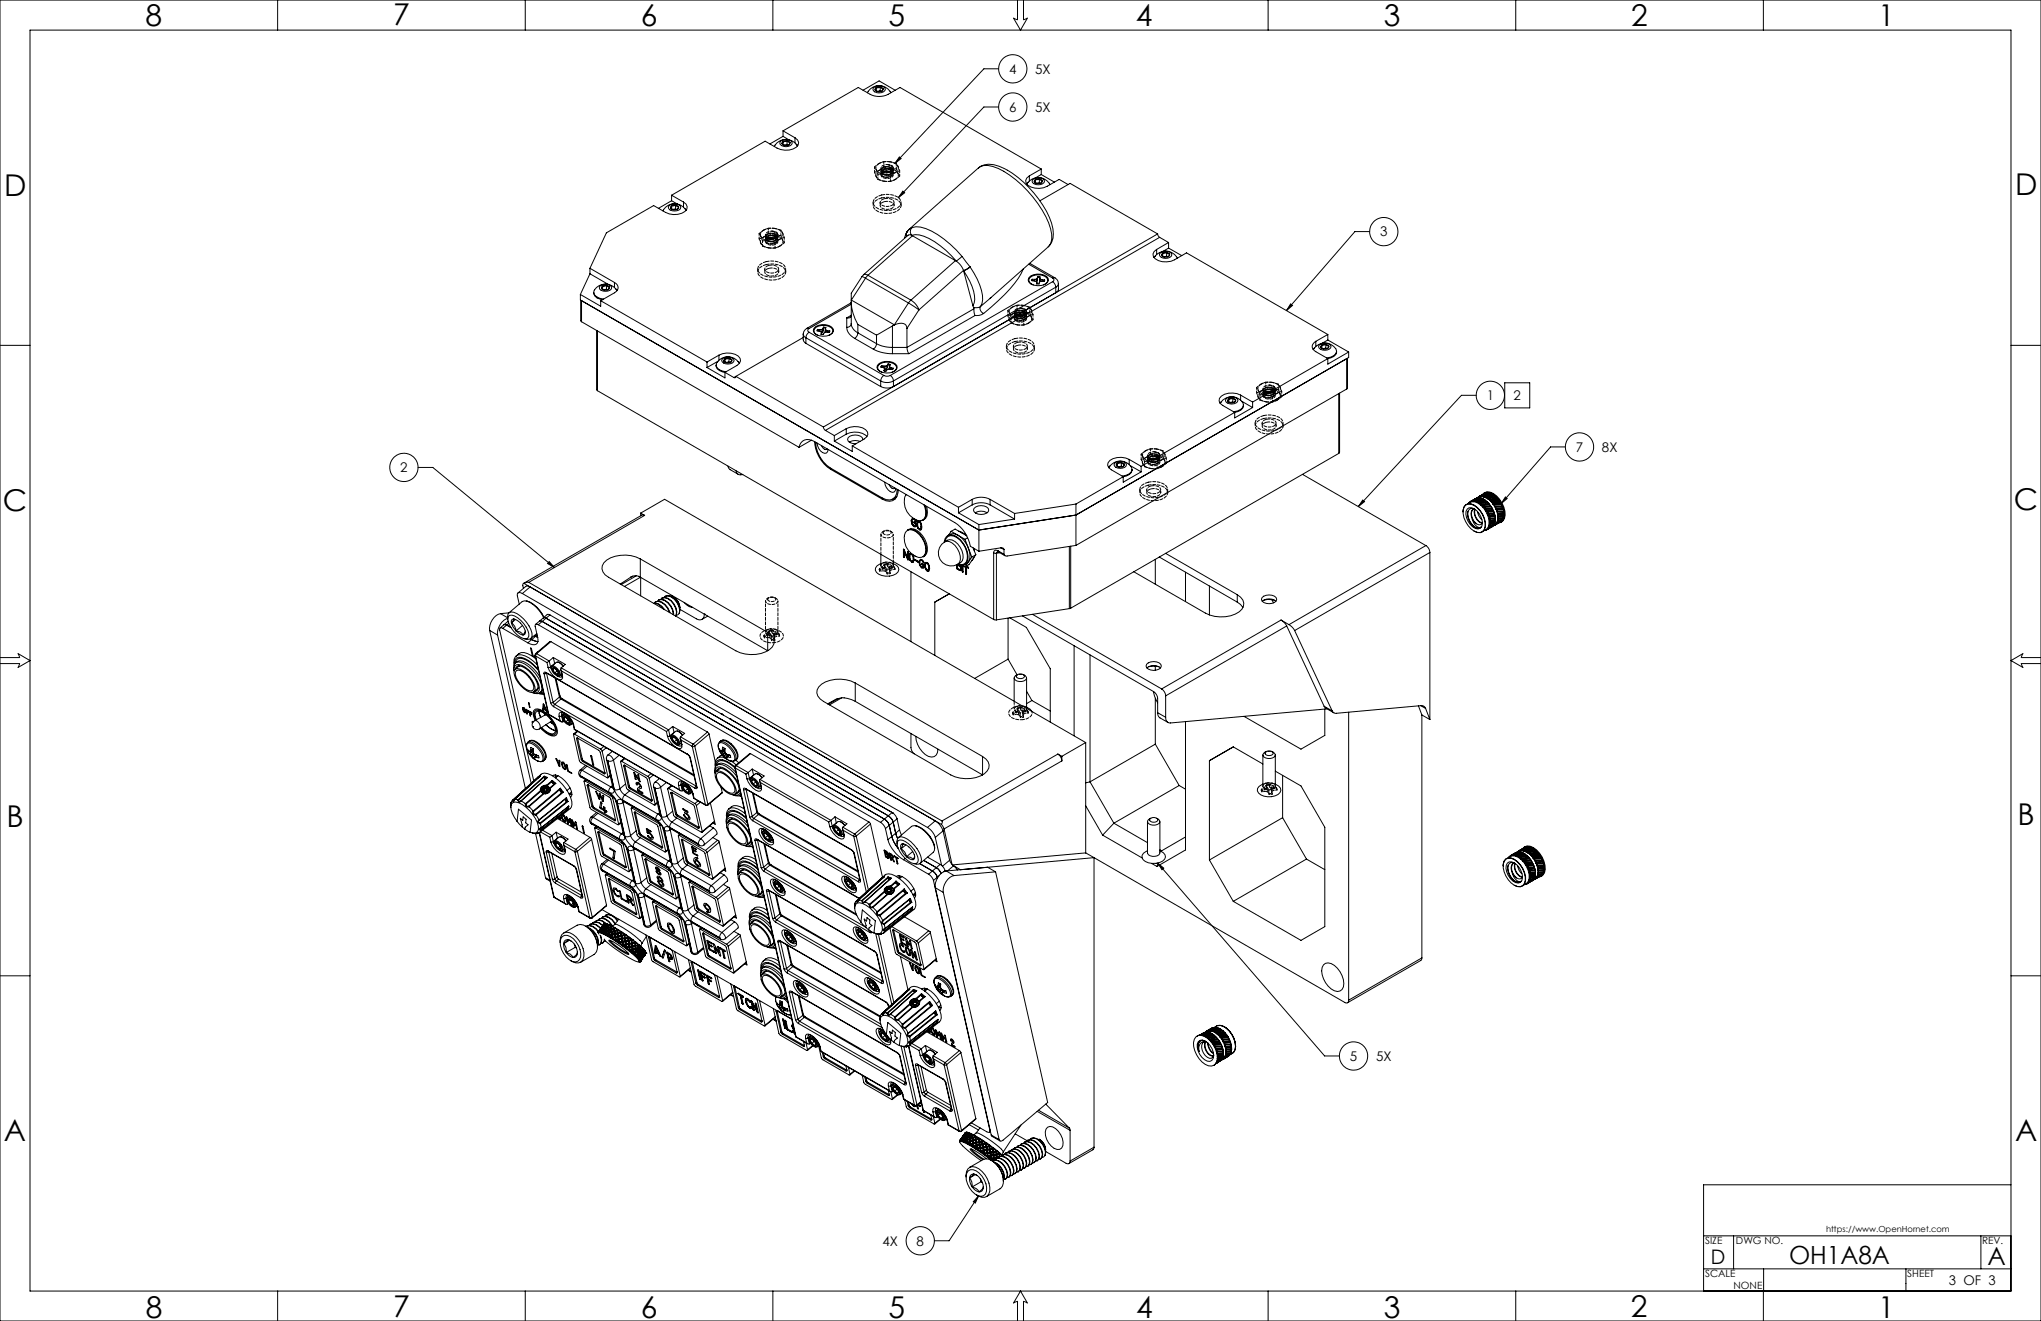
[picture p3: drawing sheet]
<svg xmlns="http://www.w3.org/2000/svg" width="864mm" height="559mm" viewBox="0 0 864 559" stroke-linecap="round" stroke-linejoin="round" font-family="sans-serif">
<defs><g id="words">
<g font-size="12.7">
<text x="61.6" y="10.9">8</text>
<text x="166.4" y="10.6">7</text>
<text x="271.1" y="10.9">6</text>
<text x="375.9" y="10.9">5</text>
<text x="480.7" y="10.9">4</text>
<text x="585.5" y="10.9">3</text>
<text x="690.2" y="11">2</text>
<text x="794.7" y="10.9">1</text>
<text x="1.8" y="83">D</text>
<text x="852.6" y="82.4">D</text>
<text x="852.2" y="215.7">C</text>
<text x="1.1" y="216.3">C</text>
<text x="2.7" y="349.7">B</text>
<text x="853.7" y="349.1">B</text>
<text x="1.6" y="482.7">A</text>
<text x="852.6" y="482.5">A</text>
<text x="61.7" y="557.6">8</text>
<text x="166.4" y="557.2">7</text>
<text x="271.2" y="557.6">6</text>
<text x="376" y="557.6">5</text>
<text x="480.7" y="557.6">4</text>
<text x="585.6" y="557.6">3</text>
<text x="690.1" y="557.2">2</text>
<text x="794.7" y="557.6">1</text>
</g>
<g font-size="10.6">
<text x="757" y="534.8">OH1A8A</text>
<text x="840.9" y="535.3">A</text>
</g>
<text font-size="8.5" x="723.9" y="534.7">D</text>
<g font-size="5.6">
<text x="427" y="31.2">4</text>
<text x="438" y="31.3">5X</text>
<text x="427" y="47.3">6</text>
<text x="438" y="47.5">5X</text>
<text x="584" y="100">3</text>
<text x="629.1" y="169.3">1</text>
<text x="640.4" y="169.3">2</text>
<text x="666.8" y="191.1">7</text>
<text x="677.8" y="191.3">8X</text>
<text x="169.4" y="199.8">2</text>
<text x="571.2" y="448.7">5</text>
<text x="582.2" y="448.9">5X</text>
<text x="373.4" y="527.1">4X</text>
<text x="387.8" y="526.9">8</text>
<text x="824.6" y="543.6">3 OF 3</text>
</g>
<g font-size="4.2">
<text x="721.5" y="526.2">SIZE</text>
<text x="734.5" y="526.2">DWG NO.</text>
<text x="838.7" y="526.1">REV.</text>
<text x="721.5" y="540.3">SCALE</text>
<text x="733.5" y="545.3">NONE</text>
<text x="807" y="540.3">SHEET</text>
</g>
<text font-size="3.5" x="772.7" y="521.2">https://www.OpenHornet.com</text>
</g></defs>
<g fill="none" stroke="#000" stroke-width=".42">
<path d="M0 0h863.6v558.8h-863.6zM12.7 12.7h838.2v533.4h-838.2zM117.5 0v12.7M222.2 0v12.7M327 0v12.7M430.5 0v8.4l-1.7-.7 3 5 2.9-5-1.6 .7v-8.4M536.6 0v12.7M641.4 0v12.7M746.1 0v12.7M365.2 38.2l6.8-4 6.8 4M367.1 39.3a5.5 5.5 0 0 1 4.9-3.1 5.5 5.5 0 0 1 4.9 3.1M369.5 37.2a3.3 3.3 0 0 1 5.1 .6 3 3 0 0 1-5.2 0z"/>
<path d="M370.3 38a2.37 2.37 0 0 0 2.9 .5M370.3 38l.6 .6M370.8 37.1l-.5 .4v.5M370.8 37.1l-.5 .9M370.8 37.1v1.4M372.4 36.8l-1.6 .3M372.4 36.8l1.2 .7M372.4 38.4l-1.3 .2M372.4 38.4l.4 .2M372.4 36.8v1.6M373.6 37.5l-.4 1M422.6 29.1h-6.3l-37.7 40"/>
<path d="M330.1 59.9a3.3 3.3 0 0 1 5.1 .6 3 3 0 0 1-5.2 0zM331.3 55.4l31.8-18.4 5.1 2.9a8.3 8.3 0 0 0 7.6 0l5-2.9 59.8 34.5M331.3 55.4l5.1 2.9M331.3 57.7l2.4 1.4M331.3 57.7l-5.5 3.2M331.3 55.4v2.3M331.4 59.8l-.5 .5v.5M331.4 59.8l-.5 1M331.4 59.8v1.4M333 59.6l-1.6 .2M333 59.6l1.2 .7M333 59.6v1.6"/>
<path d="M336.4 58.3l1 .9 .5 1a3.8 3.8 0 0 1-3.9 3.3l-3.7-.2-6.6-3.6-39.5 22.9M336.4 58.3v2.1M422.6 45.3h-6.3l-36.2 38.3M330.9 60.8a2.37 2.37 0 0 0 2.9 .4M330.9 60.8l.6 .5M333 61.2l-1.4 .2M333 61.2l.4 .2M334.2 60.3l.1 .3-.5 .6M334.2 60.3l-.4 .9M336.9 61l.6 .6M337.4 61.8a5.5 5.5 0 0 0-9.7 .2M380.5 66.4l.8 .7-2.7 2z"/>
<path d="M414 71.1a7.8 7.8 0 0 1 8.8-.8 43.4 43.4 0 0 1 22.2 24.1 10.4 10.4 0 0 1-.8 9.4l-.7 .6M434.5 77.9a5.5 5.5 0 0 1 9.8 .2M435 77.1l-.6 .7M435.5 74.4l-1 .9-.5 1a3.7 3.7 0 0 0 3.9 3.3l3.7-.2 6.6-3.5 3.7 2.2M435.5 74.4v2.2M436.9 76.1a3.3 3.3 0 0 1 5.1 .6 3 3 0 0 1-5.3 0zM437.7 76.9a2.37 2.37 0 0 0 2.8 .5M437.7 76.9l.6 .6M438.1 76l-.4 .4v.5M438.1 76l-.4 .9M438.1 76v1.4M439.8 75.7l-1.7 .3"/>
<path d="M439.8 75.7l1.2 .7M439.8 77.3l-1.4 .2M439.8 77.3l.4 .2M439.8 75.7v1.6M440.6 71.5l-5.1 2.9M440.6 73.8l5.6 3.2M440.6 73.8l-2.4 1.4M440.6 71.5v2.3M441 76.4v.4l-.5 .6M441 76.4l-.5 1M283 87.2a3.2 3.2 0 0 1 5 .5 3 3 0 0 1-5.2 0zM283.8 88a2.3 2.3 0 0 0 2.8 .4"/>
<path d="M283.8 88l.6 .5M284.2 82.6l5 2.9M284.2 84.9l2.4 1.4M284.2 84.9l-5.6 3.2M284.2 82.6v2.3M284.2 87l-.4 1M284.2 87v1.4M285.9 86.8l-1.7 .2M285.9 86.8l1.2 .7M285.9 88.4l-1.4 .2M285.9 88.4l.4 .2M285.9 86.8v1.6"/>
<path d="M287.1 87.5v.5l-.5 .4M287.1 87.5l-.5 .9M289.2 85.5l1.1 .9 .5 1a3.7 3.7 0 0 1-4 3.3l-3.6-.2-6.6-3.5-20 11.5-7 15M289.2 85.5v2.1M289.7 88.2l.7 .7M290.3 89a5.5 5.5 0 0 0-9.8 .2M382 80.9l.8 .7-2.7 2zM383.8 98.1l-1.1 2.8M384.1 97.7l-.3 .4M384.1 97.7a2.08 2.08 0 0 0-.5 2.3l-.2-.8 .4-1.1M384.6 97.2l-.7 .8M384.6 97l29.4-26a6.1 6.1 0 0 1 6.1-.6 42.7 42.7 0 0 1 20.9 18.5 18.4 18.4 0 0 1 3.7 13.8l-1.1 1.7-24.6 21.8"/>
<path d="M384.7 97l-.1 .2M385.8 99.6a9.4 9.4 0 0 1 7.3 1.3 39.7 39.7 0 0 1 11.5 9.6M385.8 99.6l.3 .1M385.8 99.6l-1.6-.1-18.8 16.7M385.9 96.3a10.5 10.5 0 0 1 8.3 1.5 43.6 43.6 0 0 1 12.9 10.7M385.9 96.3a2.38 2.38 0 0 0-.1 3.3M385.9 96.3l-1.2 .7M386.1 99.7l-18.9 16.8M386.1 99.7l18.2 10.5M440 84.9l12.8-7.3 37 21.4M489.8 99l.3 .8 .6 .6M489.8 99l-141.4 81.6"/>
<path d="M579.5 98h-6.2l-29 33.4M249.6 115.8l7.7 4.5M249.6 113.5l10.4 6M249.6 115.8l-4 8.8M249.6 113.5v2.3M260 119.5a2.32 2.32 0 0 1 1.5 2.2 2.32 2.32 0 0 1-1.5 2.2l-5.8 3.3M260 119.5v2.1M364.7 117l-4.5 7v2.9M364.7 117l1.5 .7M365.4 116.2l-.7 .8M365.4 116.2l.9-.1 .9 .4M366.2 117.7l-6 9.2"/>
<path d="M366.2 117.7l18.2 10.5M367.2 116.5l-1 1.2M367.2 116.5l18.2 10.5M404.3 110.2l.3 .3M404.3 110.2l-18.9 16.8M404.6 110.5a8.1 8.1 0 0 1 3.1 3.9M407.1 108.5l3.3 4.4M407.1 108.5l-2.5 2M407.7 114.4l-18.9 16.7M407.7 114.4v.1M407.7 114.5a22.8 22.8 0 0 1 4.7 12.3l-.7 2.5M407.7 114.5l4 14.8"/>
<path d="M410.4 112.9l-2.7 1.5M410.4 112.9l.1 .1M410.5 113a25.4 25.4 0 0 1 5.3 13.8l-.3 1.6-.6 1.3M410.5 113l-2.8 1.5M433 113.8l-.1 .1a40.5 40.5 0 0 1-10.5 13.3l-6.2 5.4M435.3 111.8l10.1 5.8M435.7 111.4l10.6 6.1M436 116.8a5.8 5.8 0 0 1 7.5 1 2.69 2.69 0 0 1-2.8 3 5.8 5.8 0 0 1-5.3-1.4l-.4-.9 .3-.9zM436.7 118.1v.6l1.7 .3 .3 .5M436.7 118.1l1.1 .1M436.7 118.1l.1 .3M436.8 118.4l-.1 .3"/>
<path d="M436.8 118.4l.5 .4M437.8 118.2v.6M438.5 118l-.7 .2M438.5 118l.1 1.4M438.7 119.5v.6M438.9 117.6l-.4 .4M438.9 117.6l.1 1M439 117l1.1 .1-.1 .6M439 117l-.1 .6M439 118.6l-.4 .9M439 117v.3M439 117.3l1 .1"/>
<path d="M439 117.3v1.3M440 117.7l.2 .4M440 117.7v1.5M440.2 118.1l.7 .2M440.2 118.1v1M440.9 119l-.8 .1-.4 1h-1.1l.1-.6M440.9 119h1M440.9 118.3l1.1 .1M440.9 118.3v.7M441.9 118.6v.4M441.9 118.6l-.5 .4M442 118.4l-.1 .6"/>
<path d="M442 118.4l-.1 .2M445.4 119.2l.9 1 .4 1.3M445.4 117.6a.82 .82 0 0 1 .5 .8 .82 .82 0 0 1-.5 .8M445.4 119.2l-68.7 39.6M446.3 117.5l.9 .7 .6 1.7M446.3 117.5l-.9 .1M447.9 119.9l-.1 2.8-1.1 1.1v-2.3l.9-.7zM488.4 109a5.5 5.5 0 0 1 9.7 .2M488.9 108.2l-.7 .7M489.4 105.5l-1 .9-.5 1a3.8 3.8 0 0 0 3.9 3.3l3.7-.2 6.5-3.5 59.8 34.5M489.4 105.5v2.2M490.7 100.4l-141.5 81.7"/>
<path d="M490.7 100.4l3.8 2.2M490.8 107.2a3.7 3.7 0 0 1 4.9 0l.1 .6a3 3 0 0 1-5.2 0zM491.6 108a2.3 2.3 0 0 0 2.8 .5M491.6 108l.6 .5M492 107.1l-.5 .5 .1 .4M492 107.1l-.4 .9M492 107.1v1.4M493.6 106.8l-1.6 .3M493.6 106.8l1.3 .7M493.6 108.4l-1.3 .2M493.6 108.4l.5 .2M493.6 106.8v1.6"/>
<path d="M494.5 102.6l-5.1 2.9M494.5 105l-2.4 1.3M494.5 105l5.5 3.1M494.5 102.6v2.4M494.9 107.5v.5l-.5 .5M494.9 107.5l-.5 1M245.6 124.6v2.3l168.6 97.3 41.1-6.3 115.4-66.7v-2.3M245.6 124.6l8.6 4.9v-2.3M245.7 127v8.7l.4 .4M246.1 136.1l92 53.1M246.1 127.2v8.9M251.2 123.6a3.3 3.3 0 0 0 3.7 3.2"/>
<path d="M252.4 139.8v25.1l.4 .4M252.8 140v25.3M253.8 121.1a3.3 3.3 0 0 1 5 .6 3 3 0 0 1-5.2 0zM254.2 127.2l45 25.9M254.5 122a2.3 2.3 0 0 0 2.9 .4M254.5 122l.6 .5M255 121l-.5 .5v.5M255 121l-.5 1M255 121v1.4M256.6 120.8l-1.6 .2M256.6 120.8l1.2 .7M256.6 122.3l-1.3 .3"/>
<path d="M256.6 122.3l.4 .3M256.6 120.8v1.5M257.8 121.5l.1 .3-.5 .6M257.8 121.5l-.4 .9M260.5 122.2l.7 .6M261.1 123a5.6 5.6 0 0 0-9.8 0 2.82 2.82 0 0 0 2.7 3.3l1.4 .2M341.4 138.9a2.65 2.65 0 0 0-1.5 2.4M341.4 138.9l.9 .1M342.3 139a.82 .82 0 0 0-.5 .8 .82 .82 0 0 0 .5 .7M345.1 138.2a5.8 5.8 0 0 1 7.5 1 2.63 2.63 0 0 1-2.8 2.9 5.9 5.9 0 0 1-5.3-1.3l-.4-.9 .2-.9zM345.9 139.3l-.2 .6 1.7 .4 .2 .5M345.9 139.3l1.1 .2"/>
<path d="M345.9 139.3l.1 .3M346 139.6l-.2 .3M346 139.6l.5 .5M347 139.5v.7M347.7 139.4l-.7 .1M347.7 139.4l.1 1.4M348.2 139l-.5 .4M348.2 139l.1 .9M348.3 139.9l-.5 .9M348.4 138.4l1.1 .1-.3 .6M348.4 138.4l-.2 .6M348.4 138.4v.3"/>
<path d="M348.4 138.7l1 .1M348.4 138.7l-.1 1.2M349.2 139.1l.2 .5M349.2 139.1v1.4M349.4 139.6l.7 .2M349.4 139.6l-.1 .9M350.1 139.8l1 .1M350.1 139.8l-.1 .7M351.1 139.9l-.2 .7-1.1-.2a1.51 1.51 0 0 0-1.5 1.1l-1-.1 .3-.6M351.1 139.9l-.1 .3M358.3 138.5a5.8 5.8 0 0 0 3.3 4.7M358.3 134.5l1.9-1.1a1.35 1.35 0 0 1-1.9 1.1z"/>
<path d="M358.3 134.5v4M360.2 127.8a20 20 0 0 0 2.8 9.4M360.2 126.9v.9M360.2 126.9h.1M360.2 136.9a4.8 4.8 0 0 0 2.8 3.9M360.2 136.9a1.77 1.77 0 0 1-1.9 1.6M360.2 128.1l-18.8 10.8M360.2 127.8v9.1M360.2 128.7l-17.9 10.3M360.2 126.9l18.2 10.5M363 137.2l7.9 4.6M363 137.2v3.6"/>
<path d="M377.6 137.9l-6.7 3.9M377.6 137.9v9.1M378.4 137.4v.1M378.4 137.5a4.1 4.1 0 0 1 5 .1l.4 1.3M378.4 137.5l-.8 .4M383.8 138.9v8.1M384.4 128.2l4.4 2.9M384.4 128.2l-6 9.2M385.4 127a7.8 7.8 0 0 1 3.4 4.1M385.4 127l-1 1.2M388.8 131.1l-5 7.8M411.7 129.3l.2 .8"/>
<path d="M411.9 130.1l.2 .5M412.1 130.6l.5 2.9M412.1 130.6l-28.3 16.4M412.6 133.5l-28 16.1M414.9 129.7l-1.1 .4h-1.9M414.9 129.7a2.23 2.23 0 0 0 1.3 2.9M416.2 132.6a5.1 5.1 0 0 1-3.6 .9M419 126.2l-4.1 3.5M419.4 125.8l-.4 .4M437.2 120.5a2.32 2.32 0 0 1-1.8-2.3 5.1 5.1 0 0 1 7.7-.5 1.94 1.94 0 0 1-1.6 2.8M446.7 121.5l-68.7 39.6M546.1 128.6l.8 .6-2.6 2.2z"/>
<path d="M0 146.1h12.7M299.2 155.5l7.5 4.3v-2.3M299.2 153.1v2.4M303 154.4a3.3 3.3 0 0 0 3.7 3.2M303.8 152.8l-4.6 2.7M304.2 150.2a7.2 7.2 0 0 1 9 1.4l.1 1.1-.5 1-6.1 3.8M304.2 150.2l-5 2.9M304.2 150.2v2.2M305.6 151.9a3.2 3.2 0 0 1 5 .6 3 3 0 0 1-5.2 0zM306.3 152.8a2.43 2.43 0 0 0 2.9 .4M306.3 152.8l.7 .5M306.7 157.5l3.8 2.2"/>
<path d="M306.8 151.8l-.5 .4v.6M306.8 151.8l-.5 1M306.8 151.8v1.4M308.4 151.5l-1.6 .3M308.4 151.5l1.2 .7M308.4 153.1l-1.3 .2M308.4 153.1l.4 .3M308.4 151.5v1.6M309.6 152.2l.1 .4-.5 .6M309.6 152.2l-.4 1M311.4 159.2a.51 .51 0 0 1-.3 .6 .51 .51 0 0 1-.6-.1M311.4 159.2l37 21.4"/>
<path d="M311.4 159.2l-.9 .5M312.3 152.9l.6 .7M312.8 153.7a5.6 5.6 0 0 0-9.7 .1 2.77 2.77 0 0 0 2.7 3.2l1.4 .3M339.9 141.3v2.8l1.1 1.1M339.9 141.3l.3 .9 .8 .7M339.9 142.8l-28.5 16.4M341 142.9l31.6 18.2M341 142.9v2.3M341 145.2l31.6 18.3M342.3 140.5l-.9 1.1-.4 1.3M342.3 140.5l31.7 18.3M346.2 141.9a2.03 2.03 0 0 1-1.6-2.6 5.3 5.3 0 0 1 7.7 0 2.17 2.17 0 0 1-1.7 2.6"/>
<path d="M347.5 140.7l.3 .1M347.6 140.8v.6M351 140.2v.2M351 140.2l-.5 .3M361.6 143.2l7.9 4.5M363 140.8a3 3 0 0 1-1.4 2.4M363 140.8l7.9 4.6M369.5 147.7a16.7 16.7 0 0 0 8.1 1.9M370.9 145.4a14.1 14.1 0 0 0 6.7 1.6M370.9 145.4l-.4 1.3-1 1M370.9 141.8v3.6M372 153.7a5.8 5.8 0 0 1 7.5 1.1 2.63 2.63 0 0 1-2.8 2.9 5.9 5.9 0 0 1-5.3-1.4l-.3-.9 .2-.8z"/>
<path d="M373.1 154.7l-.4 .6 1 .2M373.1 154.7l1 .2M373.1 154.7v.3M373.1 155l-.2 .3M373.1 155l.5 .5M373.2 157.5l-1.7-1.4-.2-.8a5 5 0 0 1 7.7-.9l.4 .9-.2 .8-1.7 1.4M373.7 155.5l.6 .3M374 158.8l-1 1-.4 1.3M374 158.8a3.1 3.1 0 0 0 2.7 0M374.1 154.9h.8M374.1 154.9v.8M374.3 155.8v.4"/>
<path d="M374.3 156l.6 .3M374.3 155.8v1.2v-.8M374.9 154.9v1.4M375.4 154.6l-.5 .3M375.4 154.6l.1 .9M375.5 155.5l-.6 .8M375.8 154l1 .2-.4 .6M375.8 154.3l.8 .1M375.8 154l-.4 .6M375.8 154.3l-.3 1.2M375.8 154v.3M376.4 154.8v.4"/>
<path d="M376.4 154.8l-.1 1.3M376.4 155.2l.6 .3M376.4 155.2l-.1 .9M376.7 158.8l.9 1 .4 1.3M377 155.5l1 .3-.4 .6a2.51 2.51 0 0 0-3 .6l-.7-.2 .4-.6M377 155.5v.7M377.6 147v2.6M377.6 149.6h7M377.6 147h6.2M377.8 156.1l-.4 .2M383.8 147l.8 2.6M555.7 147.9a5.4 5.4 0 0 1 5.2-2.8 5.4 5.4 0 0 1 4.6 3.6 4 4 0 0 1-4.1 2.7"/>
<path d="M556.3 147.1l-.7 .6M556.8 144.4a2.32 2.32 0 0 0-1.6 2.2 2.32 2.32 0 0 0 1.6 2.2l5 2.9M556.8 144.4v2.1M558.1 146.1a3.7 3.7 0 0 1 4.9 0l.2 .5a3 3 0 0 1-5.3 0zM558.9 146.9a2.3 2.3 0 0 0 2.9 .5M558.9 146.9l.6 .5M559.3 145.9l-.4 1M559.3 145.9v1.5M561 145.7l-1.7 .2M561 145.7l1.2 .7M561 147.3l-1.4 .2M561 147.3l.4 .2"/>
<path d="M561 145.7v1.6M561.8 151.7l-31.8 18.4M561.8 141.5l-5 2.9M561.8 141.5v2.3M561.8 143.8l-2.4 1.4M561.8 143.8l8.9 5.1M562.2 146.4v.5l-.4 .5M562.2 146.4l-.4 1M565.5 148.6a2.56 2.56 0 0 1-2.4 2.8l-1.3 .3M569.8 151.7v12.9M570.2 151.6v12.4l-.4 .6M570.7 148.9l-8.9 5.1v-2.3"/>
<path d="M850.9 146.1h12.7M252.8 165.3l167.6 96.7M372.6 161.1a5.8 5.8 0 0 0 5.4 0M372.6 161.1v2.4M378 161.1v2.4a6.1 6.1 0 0 1-5.4 0M516.3 170.6a5.6 5.6 0 0 1 9.7-.1 2.57 2.57 0 0 1-2.3 3.3l-1.7 .4M516.9 169.8l-.7 .7M518.7 168.8a3.3 3.3 0 0 1 5.1 .6 3.1 3.1 0 0 1-5.3 0zM519.5 169.7a2.3 2.3 0 0 0 2.9 .4M519.5 169.7l.6 .5M520 168.7l-.5 .4v.6M520 168.7l-.5 1"/>
<path d="M520 168.7v1.4M521.6 168.5l-1.6 .2M521.6 168.5l1.2 .6M521.6 170l-1.4 .3M521.6 170l.4 .3M521.6 168.5v1.5M522.4 174.4l-39.6 22.9M522.8 169.1v.6l-.4 .4M522.8 169.1l-.4 1M524.9 167.1a7.2 7.2 0 0 0-8.9 1.4l-.2 1.1 .5 1 6.1 3.8M524.9 167.1l5.1 3M524.9 167.1v2.2"/>
<path d="M525.4 169.7l4.6 2.7M526.1 171.3a2.6 2.6 0 0 1-2.4 2.8l-1.3 .3M530 172.4l-7.6 4.4v-2.4M530 170.1v2.3M566.5 166.5v25.3M566.8 166.3v25l-.3 .5M569.8 164.6l-114.5 66.1M624.6 167.2h-6.2l-43.7 47.1M636.7 161.9h10.6v10.6h-10.6zM176.9 197.7h6.2l51.5 42.4M308 197.2l.9 1.4 3.4 2M311.4 199.1a2.04 2.04 0 0 0 2.9 1.7"/>
<path d="M343.4 186.2l-5.3 3M344.7 186.8l59.3 34.3a14.9 14.9 0 0 1 6.6 10l3.6 2.1M344.7 186.8a4 4 0 0 0-6.6 2.4M344.7 186.8a15 15 0 0 0 6.7 11.7M345.1 187.1a13.9 13.9 0 0 0 6.3 10.9l21.9 12.6a3.8 3.8 0 0 0 4.5 .5 3.8 3.8 0 0 0 1.8-4.1M345.8 187.4a3.9 3.9 0 0 0 3.9 4.2l.7-1.5M347.6 188.5l.2 .4a1.54 1.54 0 0 0 2.2 1M348.4 180.6l.8 1.5M349.2 182.1l3.8 2.2M351.4 198.5l21.9 12.6M351.9 198.3l-.5 .2M353 186.6l7.6 4.4v-2.4"/>
<path d="M353 184.3v2.3M358.1 181.3a7.3 7.3 0 0 1 9 1.4l.1 1.1-.5 1-6.1 3.8M358.1 183.7a7.6 7.6 0 0 1 8.7 1M358.1 181.3l-5.1 3M358.1 183.7l-5.1 2.9M358.1 181.3v2.4M360.6 188.6l45 26M363.9 186.7a5.3 5.3 0 0 0-4.6 .3M365.1 186.1a1.93 1.93 0 0 0-2-1.9 3.7 3.7 0 0 0-4.5 1.6 2.94 2.94 0 0 0 3.6 1.9M469.2 197.8a5.4 5.4 0 0 1 5.1-2.7 5.4 5.4 0 0 1 4.7 3.5 4 4 0 0 1-4.2 2.8M469.7 197l-.6 .7M471.6 196a3.2 3.2 0 0 1 5 .6 3 3 0 0 1-5.2 0z"/>
<path d="M472.4 196.9a2.3 2.3 0 0 0 2.8 .4M472.4 196.9l.6 .5M472.8 195.9l-.4 1M472.8 195.9v1.4M474.5 195.7l-1.7 .2M474.5 195.7l1.2 .7M474.5 197.2l-1.4 .2M474.5 197.2l.4 .3M474.5 195.7v1.5M475.7 196.4v.5l-.5 .4M475.7 196.4l-.5 .9M477.8 194.3a7.3 7.3 0 0 0-9 1.5l-.1 1 .5 1.1 6.1 3.7"/>
<path d="M477.8 194.3l5 3M477.8 194.3v2.2M478.2 197l4.6 2.6M479 198.5a2.6 2.6 0 0 1-2.4 2.9l-1.4 .3M482.8 199.6l-7.5 4.4v-2.4M482.8 197.3v2.3M566.5 191.8l-113.5 65.5M662.3 189.1h-6.2l-20.9 23.9M271.1 217.1l1.7 .9M271.1 217.1l10.1-5.9 178.2 102.9M271.1 217.1v1.1M272.8 218l-1.2-.1-50.2 28.9"/>
<path d="M272.8 218l-49.1 28.3M373.8 210.9l-.5 .2M374.4 204a3.9 3.9 0 0 0 3.9 4.1l.5-.5 .2-1M376.2 205l.2 .5a1.63 1.63 0 0 0 2.3 .9M378.7 211.1l-1.3 .2M379.5 210.1l-1.7 1M380 207.3a4.1 4.1 0 0 1-1.9 4.3 4.1 4.1 0 0 1-4.8-.5M382.7 211.2a8.1 8.1 0 0 0 6.6 9.1 2.97 2.97 0 0 0 2.4-3.9l-.8-2.9M383.3 209.4l.1-.2-.7 1.9M385.7 219.7l-.1 .6M385.8 219.6l-.1 .6M386.2 219.2l-.2 .2"/>
<path d="M386.5 219.5l.4 .1M386.8 219.7l-.4-.1a1.78 1.78 0 0 0 .7 2.9l.2-.4M386.8 219.7l.5 .6M386.9 219.6l.5 .6M386.9 219.6l-.1 .1M391.3 213.7a5.8 5.8 0 0 1-.5 6.2l-1.2 .4M392 214.2a4.2 4.2 0 0 1-1.4 5.8M405.6 216.9l8.6 5M405.6 214.6v2.3M411.4 211.2a8.2 8.2 0 0 1 7.5 0M411.4 213.6a8.2 8.2 0 0 1 7.5 0M411.4 211.2l-5.8 3.4"/>
<path d="M411.4 213.6l-5.8 3.3M411.4 211.2v2.4M412.2 215.1a4.4 4.4 0 0 1 5.9 0l.3 .7a3.2 3.2 0 0 1-4.5 1.7l-1.7-1-.3-.7zM412.6 216.9a4.8 4.8 0 0 1 5.1 0M418.9 211.2l10.4 6M418.9 213.6l10.4 6M418.9 211.2v2.4M429.3 219.6l-15.1 2.3M429.3 217.2v2.4M455.3 213.2l-26 4M455.3 213.2v17.5M475.3 201.6l-20 11.6"/>
<path d="M551.1 200.7l52.2 30.1M576.6 211.5l.8 .7-2.7 2.1zM619 216.5a2.93 2.93 0 0 1 1.4-3.2 2.93 2.93 0 0 1 3.4 .4 9.7 9.7 0 0 1 4.4 10.3 2.86 2.86 0 0 1-4.4 .7M620.2 213.6a3.9 3.9 0 0 1 4.9 1.2 9 9 0 0 1 2.9 9.2 2.81 2.81 0 0 1-4.3 .7 9.6 9.6 0 0 1-4.3-10.2zM620.8 215.3a2.8 2.8 0 0 1 4.1 .8 6.9 6.9 0 0 1 2.1 6.6l-.7 .7a3.5 3.5 0 0 1-4.2-1.6 6.1 6.1 0 0 1-1.3-6.5zM621 213.1a3.9 3.9 0 0 1 5.7 .8 9 9 0 0 1 3 9.1l-2 1.6M621.1 216.3a6.6 6.6 0 0 0 4.5 7.1l1-.4M621.6 212.7l-.1 .2M621.7 212.5l-.1 .2M622.2 212.2l-.6 .5M622.4 212l-.4 .4 .2-.2M622.8 211.9l-.4 .1"/>
<path d="M623 219.7a3.5 3.5 0 0 0 3.6 3.3M623 219.7l1.7 1.8M623.1 211.8l-.4 .4 .1-.3M623.5 211.8h-.4M623.5 211.8l-.1 .3 .5-.3M623.5 215.3a4.3 4.3 0 0 0 1.2 6.2M623.8 215.2a2.39 2.39 0 0 0-1.2 3.3l.4 1.2M623.9 211.8l.4 .1M623.9 215.3a2.18 2.18 0 0 0-2.5 .5 2.18 2.18 0 0 0-.4 2.5 6.1 6.1 0 0 0 4.5 5.2l1.1-.5M624 215.4a4.6 4.6 0 0 0 3.1 5.8M624.1 215.5a4.7 4.7 0 0 0 3 5.6M624.3 211.9l-.1 .3 .5-.2"/>
<path d="M624.3 211l-.2 .1M624.7 212l.4 .2M625.1 212.2v.3l.4-.2M625.1 210.6l-2.9 1.6M625.1 210.6l-2.5 1.3M625.1 210.6h.1M625.2 216.4l.6 1.9 1.2 1.6M625.4 210.5l-3 1.5M625.4 210.5h.5M625.5 212.3l.5 .3M625.5 210.3l.3 .1M625.5 210.3l-.3 .3"/>
<path d="M625.8 210.1v.3M625.8 210.4l-.3 .1M625.9 210.5l-3.1 1.4M625.9 210.5l.1 .2M626 212.6l-.1 .4 .5-.1M626.1 209.9l.3 .2M626.1 209.9l-.3 .2M626.4 212.9l.4 .3M626.4 210.1l-.6 .3M626.4 209.9v.2M626.7 210.7l-3.2 1.1M626.7 210.7l.1 .2"/>
<path d="M626.7 210.7l-.5-.1-3.1 1.2M626.8 213.2l-.2 .3 .6 .1M626.9 209.8l.2 .3M626.9 209.8l-.5 .1M627.1 210.1h-.7M627.1 210.1l.8 .1M627.1 209.4a3.1 3.1 0 0 1 4.4-.5 10.4 10.4 0 0 1 4.8 10.5l-.6 1.1-1.8 .8M627.2 213.6l.4 .4M627.2 209.9h.5M627.2 209.9l-.1 .2M627.5 211l-3.2 .9M627.5 211l.2 .3"/>
<path d="M627.5 211l-.5-.2-3.1 1M627.6 214l-.2 .2 .6 .2M627.6 209l.7-.4-1.1 .7M627.7 209.9l.2 .3M627.9 210.2l.8 .3M628 214.4l.4 .5M628 214.4h3M628 208.5a3.3 3.3 0 0 1 3.8 .2 10.6 10.6 0 0 1 4.8 10.6l-.6 1-.9 .6M628 210l.5 .2M628 210l-.1 .2M628.1 215.2h3.3M628.4 214.9l-.2 .3 .5 .1"/>
<path d="M628.4 214.9h3M628.4 211.5l-3.3 .7M628.4 211.5l.1 .4M628.4 211.5l-.5-.3-3.2 .8M628.5 210.2l.2 .3M628.7 215.3l.3 .6M628.7 215.3l2.9 .1M628.7 210.5l.8 .5M628.8 216.2l3.1 .1M628.9 210.4l.4 .3M628.9 210.4l-.2 .1M628.9 208.5l-3 1.5"/>
<path d="M628.9 208.5l-3.4 1.8M628.9 208.5h.1M629 215.9l-.1 .4 .4 .1M629 215.9l2.9 .1M629.2 212.2l-3.2 .4M629.2 212.2l.1 .3M629.2 212.2l-.5-.4-3.2 .5M629.3 216.4l.3 .6M629.3 216.4l2.8 .1M629.3 212.5h.3M629.3 210.7l.2 .3M629.3 217.2l2.9 .1"/>
<path d="M629.3 212.5l-.8 .2M629.5 211l.8 .6M629.6 212.5l-3.2 .4M629.6 212.5l.4 .5M629.6 217l-.2 .3 .4 .2M629.6 217l2.7 .1M629.7 208.4l-3.9 1.7M629.7 210.9l.5 .4M629.7 210.9l-.2 .1M629.7 208.4l-3.6 1.5M629.7 208.4l.1 .2M629.7 218.2l.5 .3"/>
<path d="M629.7 218.3l2.8 .1M629.8 217.5l.3 .6M629.8 217.5l2.7 .1M630 213l-3.2 .2M630 213l.1 .3M630 219.3l2.6 .1M630.1 218.1l-.4 .1M630.1 219.3l.4 .3M630.1 218.1l2.5 .1M630.1 213.3l.2 .1M630.1 213.3l-3.5 .3M630.2 211.3l.1 .3"/>
<path d="M630.2 218.5l.2 .6M630.2 218.5l2.5 .2M630.3 213.4l-3.1 .2M630.3 213.4l.4 .5M630.3 211.6l.8 .8M630.3 211.6h.2M630.4 219.1l-.3 .2M630.4 219.1l2.3 .2M630.5 219.6l.1 .6M630.5 219.6l2.2 .1M630.5 211.6h.1M630.5 211.6l.5 .5"/>
<path d="M630.5 208.6l.2 .2M630.5 208.6l-.4-.1-3.7 1.4M630.5 208.6l-3.6 1.2M630.7 213.9l-3.1 .1M630.7 213.9l.1 .3M630.8 214.2l.2 .2M630.8 214.2l-3.4 .1M631 212.1l.1 .3M631 214.4l.4 .5M631.1 212.4l.7 .9M631.1 212.4h.2M631.3 212.4h3.5"/>
<path d="M631.3 212.4l.5 .6M631.4 215.2l.2 .2M631.4 214.9v.3M631.4 209l.1 .3M631.4 209l-.5-.3-3.7 1.2M631.4 209l-3.7 .9M631.6 215.4l.3 .6M631.8 213h3.4M631.8 213v.3M631.8 213.3l.6 1M631.8 213.3l.2 .1M631.8 213.3h3.3"/>
<path d="M631.9 216.3l.2 .2M631.9 216v.3M632 213.4l3.4 .1M632 213.4l.4 .6M632.1 216.5l.2 .6M632.2 217.3l.3 .3M632.2 209.5l.2 .4M632.2 209.5l-.5-.3-3.7 .8M632.2 209.5l-3.7 .7M632.3 217.1l-.1 .2M632.4 214.3l.5 1M632.4 214.3l.3 .1"/>
<path d="M632.4 214l3.3 .1M632.4 214v.3M632.4 214.3h3.2M632.5 218.4l.2 .3M632.5 217.6l.1 .6M632.6 219.4l.1 .3M632.6 218.2l-.1 .2M632.7 218.7v.6M632.7 214.4l3.2 .2M632.7 214.4l.3 .6M632.7 219.3l-.1 .1M632.7 219.7v.5"/>
<path d="M632.9 215.3l.4 1.1M632.9 215.3l.3 .2M632.9 215.3l3.1 .1M633 215l3.1 .2M633 215l-.1 .3M633.1 210.2l.1 .4M633.1 210.2l-.5-.4-3.7 .6M633.1 210.2l-3.8 .5M633.2 210.6h.2M633.2 210.6l-1.4 .1M633.2 215.5l3 .2M633.2 215.5l.2 .6"/>
<path d="M633.3 216.4l.3 1M633.3 216.4l.3 .2M633.3 216.4l2.9 .1M633.4 210.6l.4 .5M633.4 210.6l-3.7 .3M633.4 216.1l2.9 .2M633.4 216.1l-.1 .3M633.6 216.6l2.8 .1M633.6 216.6l.2 .6M633.6 217.4l.2 1M633.6 217.4l.2 .3M633.6 217.4l2.6 .1"/>
<path d="M633.8 218.4v1M633.8 219.4l-.2 .8M633.8 217.2l2.6 .1M633.8 217.2l-.2 .2M633.8 218.4l.1 .3M633.8 219.4l.1 .3M633.8 211.1l.1 .3M633.8 211.1l-3.6 .2M633.8 217.7l2.6 .1M633.8 217.7l.1 .6M633.9 211.4l.3 .1M633.9 219.7l-.1 .5"/>
<path d="M633.9 211.4l-3.6 .2M633.9 218.3l-.1 .1M633.9 218.3h2.5M633.9 219.3l-.1 .1M633.9 218.7v.6M634.2 211.5l-3.7 .1M634.2 211.5l.3 .5M634.5 212l-3.5 .1M634.5 212l.1 .3M634.6 212.3l.2 .1M634.6 212.3l-3.5 .1M634.8 219.3l-1 .1"/>
<path d="M634.8 212.4l.4 .6M635.1 213.3l.3 .2M635.2 213l-.1 .3M635.2 219.3h-.3M635.4 213.5l.3 .6M635.6 214.3l.3 .3M635.6 219.9l.1 .2M635.7 214.1l-.1 .2M635.9 214.6l.2 .6M636 215.4l.2 .3M636 219.1l.1 .4M636.1 219.5l-.2 .4-2.1 .3"/>
<path d="M636.1 215.2l-.1 .2M636.1 219.5l-2.2 .2M636.2 218.3l.1 .4M636.2 216.5l.2 .2M636.2 218.3l-2.4 .1M636.2 215.7l.1 .6M636.2 217.5l.2 .3M636.3 218.7l-.1 .4-2.3 .2M636.3 216.3l-.1 .2M636.3 218.7h-2.4M636.4 218.3h-.2M636.4 216.7v.6"/>
<path d="M636.4 217.8v.5M636.4 217.3l-.2 .2M637 210.2l.7 .7-2.5 2.1zM232.4 237.6l2.2 2.5-2.9-1.7zM270.9 236.4a13.7 13.7 0 0 0-15.4 1.7 3.9 3.9 0 0 0 2 6.1l53.9 31.1a13.7 13.7 0 0 0 15.4-1.6 4 4 0 0 0-2-6.2M270.9 236.4l53.9 31.1M270.9 236.4v7.8M372.6 238.4a2.33 2.33 0 0 0-2.2 2 2.33 2.33 0 0 0 1.4 2.5 7 7 0 0 0 8.2-1l.3-.9a3.1 3.1 0 0 0-2.3-2.6M372.6 238.4h.1M372.7 234.5v4.8a3 3 0 0 0 5.3 0v-1.8M382.3 235.5v.2M382.3 232.5v3"/>
<path d="M382.3 235.7l.1 .1M382.4 232.3l-.1 .2M382.4 232.3l1.6 3.6M382.4 235.6v.2M382.4 235.4v.2M382.4 232.3v.1M382.4 235.4l-.1 .1M382.4 232.4v3M382.4 232.4l-.1 .1M382.4 235.6l-.1 .1M382.6 233.3l-.2 2.5M382.6 233.3l1.4 3.3"/>
<path d="M382.6 233.3l1.5 3.2M382.7 226.8a2.61 2.61 0 0 1 3.6-2.5 9.3 9.3 0 0 1 5.2 9.8 2.69 2.69 0 0 1-4.5 1M382.7 226.8a8.3 8.3 0 0 0 4.9 8.6M384 236.6l.2 .2M384 233.5v2.4M384.1 224.2a3.7 3.7 0 0 1 5 1 8.8 8.8 0 0 1 2.9 9.1l-1.4 1.2a4.1 4.1 0 0 0 1.2-4.5 8.9 8.9 0 0 0-6.3-7.1zM384.1 236.5l.2 .2M384.1 236.5l-.1 .1M384.1 233.4l.2 3.3M384.1 233.4l-.1 .1M384.1 233.3l-.1 2.6M384.3 236.7l-.1 .1"/>
<path d="M384.7 235.3l.3 1.7M384.8 235.3l.2 1.7M384.8 235.3h-.1M385 237l.7 .7M385.1 234.2h.6M385.1 234.2l-.4 1.1M385.1 234.2l-.3 1.1M385.3 234.6a1.68 1.68 0 0 0 .9 2.7M385.3 234.6h.4M385.4 234.5h.5M385.4 234.5l-.1 .1M385.6 220.3l.3 1.5"/>
<path d="M385.7 220.2l.3 1.5M385.7 220.2l-.1 .1M385.7 234.6h.1M385.7 234.6l.6 .8 .1 1M385.9 234.5l.5 .9 .1 .9M385.9 234.5h.1M385.9 234.5l-.2 .1M385.9 221.8l.9 1M386 221.7l.8 1.1M386 221.7l-.1 .1M386.3 237.3h.1M386.3 237.3h-.2"/>
<path d="M386.4 234.9a2.34 2.34 0 0 1-.3 2.9l-.4-.1M386.4 236.4l-.2 .9M386.5 237.7h-.8M386.5 236.3l-.2 1M386.5 236.3l-.1 .1M386.7 220.9l.1 .3M386.7 220.9l.2 .2M386.7 220.9h.1M386.8 222.8l.4 .1M386.8 220.8l.8 .5-.2 1.5M386.8 220.8h.1M386.8 221.2l.1 .1"/>
<path d="M386.9 221.1l.2 .1M386.9 221.1l-.1 .1M386.9 221.3l.4 .2M387.1 236.8v.2M387.1 236.8l1.4 .8M387.1 236.8l.2 .1M387.1 221.2l.3 .2M387.1 221.2l-.2 .1M387.1 237l.2 .1M387.3 220.3l.2 .2M387.3 236.9l.2 .1M387.3 222.4l-.2 .1"/>
<path d="M387.3 221.5v.6M387.3 236.9l-.2 .1M387.3 237.1l1 .6M387.4 220.2l.2 .3M387.4 221.4l-.1 .1M387.4 221.4l-.1 .7M387.4 220.2l-.1 .1M387.5 237l.9 .6M387.5 237l-.2 .1M387.5 220.1l.1 .3M387.6 220.5h-.1M387.6 220.4l-.1 .1"/>
<path d="M387.9 221.7l.4-1.2a2.17 2.17 0 0 1 1.1 3.7l-.4-.1M387.9 221.7l.4 1.6M388.1 221.6l.2 1.7M388.1 221.6l-.2 .1M388.3 223.3l.7 .8M388.4 220.4l-.3 1.2M388.4 237.6h.1M388.4 237.6l-.1 .1M388.5 237.6l-.2 .1M388.5 220.9a1.79 1.79 0 0 0 .9 2.8M388.5 220.9h.5M388.9 237.8l.3 1.4"/>
<path d="M389 237.7l.4 1.4M389 237.1l-.1 .7M389 237.7l-.1 .1M389 220.9h.1M389 220.9l.5 .6M389.1 237l-.1 .7M389.1 220.8l.5 .6M389.1 220.8h.1M389.1 220.8l-.6 .1M389.1 220.8l-.1 .1M389.2 239.2l.8 1M389.3 236.9a1.25 1.25 0 0 1 1.6 1"/>
<path d="M389.4 239.1l.6 1.1M389.4 239.1l-.2 .1M389.5 221.5l.2 1.2M389.6 221.4l.3 1.2M389.6 221.4l-.1 .1M389.6 236.6l-.2 .2M389.7 222.7l-.3 1M389.8 224l-.8 .1M389.8 237l.4 .1M389.9 222.6l-.5 1.1M389.9 222.6l-.2 .1M390 238.3v.1"/>
<path d="M390 238.4l.1 .2M390 238.4l.2 .1M390 238.3h.1M390.1 237.1h-.4a1.85 1.85 0 0 0 .5 2.8l.4-.4M390.1 237.1l.5 .6M390.1 238.3l.7 .5-.1 1.5M390.1 238.6l.1 .1M390.2 237.1l.5 .6M390.2 237.1h-.1M390.2 238.5l.1 .2M390.2 238.7l.4 .2M390.2 238.5l-.1 .1"/>
<path d="M390.3 238.7l.4 .2M390.3 238.7h-.1M390.6 237.7l.1 .3M390.6 238.9v.6M390.6 239.8l-.2 .1M390.7 237.7l.2 .2M390.7 238.9l-.1 .6M390.7 237.7h-.1M390.7 238.9h-.1M390.9 237.9l-.2 .1M391.2 239.1l.4 1.7M391.4 239l.2 1.8"/>
<path d="M391.4 239l-.2 .1M391.6 238a2.08 2.08 0 0 1 1.7 1.5 2.08 2.08 0 0 1-.6 2.2l-.4-.2M391.6 238l-.4 1.1M391.6 238l-.2 1M391.8 238.4a1.65 1.65 0 0 0 .9 2.7M391.8 238.4h.5M392 238.3h.4M392 238.3l-.2 .1M392.3 238.4h.1M392.3 238.4l.6 .9 .1 .9M392.4 238.3l.7 1.8M392.4 238.3h.1"/>
<path d="M392.4 238.3l-.1 .1M399.6 229.3a2.92 2.92 0 0 1 1.3-2.7 2.92 2.92 0 0 1 3.1 0 10.6 10.6 0 0 1 5.5 10.3l-.5 1.2-.8 .8-1.1 .4M399.6 228.8v.2M399.8 229.2a5.5 5.5 0 0 0-2 7.5 5.5 5.5 0 0 0 7.5 2M399.8 229.2a3.5 3.5 0 0 1 5.4 .9 7.5 7.5 0 0 1 2 7l-.7 .8-1.2 .8M399.8 229.2a5.5 5.5 0 0 1 6.1 4.4 4.2 4.2 0 0 1-.6 5.1M399.8 229.1a2.88 2.88 0 0 1 1.9-2.5 2.88 2.88 0 0 1 3.1 .8 9.5 9.5 0 0 1 4 10.3 2.78 2.78 0 0 1-3.5 1M401 226.6a4.5 4.5 0 0 1 6.3 1.4l2.5 3.9M402.4 224.8l5.9 3.3M402.4 224.8l1.7-1 4.9 2.8M402.4 224.8l-1 1.6M404.8 238.9v1.4"/>
<path d="M405 238.8l2.1 .5M405 238.9v1.3M405.2 239v1.4l1.1 .5M405.2 239l.8 .4M405.2 239l.7 .5M405.7 224.7l1.1 .3 2.2 1.7M405.9 239.1l.5 .2M405.9 239.5l.3 .2M406 239.4l.4 .2M406 239.4l-.1 .1M406.2 239.7l.3 .8M406.4 239.6l.3 .9"/>
<path d="M406.4 239.6l-.2 .1M406.5 239.7h.1M406.5 239.7l.4 1-.3 .6M406.8 239.1l-.3 .6M407.2 239.3v2.4M407.5 239.3v2.6M408.3 228.1l1.5 3.8M408.3 239.8l-1-.6v2.5M408.6 239.6v.1M408.6 239.7v2.8M408.7 239.6h.1M408.8 239.6v2.9"/>
<path d="M408.8 239.6l-.2 .1M408.9 239.5l.9 .5-.2 .2M409 239.9v2.8M409 239.9l.6 .3M409 239.9l.8 .3M409.4 227.5l-1.1 .6M409.8 231.9a5.3 5.3 0 0 1-.9 6.6l-.8 .4M409.8 231.9l1.4 3.8M411.2 235.7l-2.9 4.1M411.8 231.8l1.1 2.9M412.1 232l.2 1.2M412.1 235.8l-1 1.4"/>
<path d="M412.9 234.7l-1.7 1M412.9 234.7l-2.9 4.1-1.7 1M414.2 221.9v11.3M420.4 233.9l1.2 .1M420.4 233.9v28.1M421.6 234v28.2M422.4 233a1.11 1.11 0 0 0-1.3-.3 1.11 1.11 0 0 0-.7 1.2M422.4 233l.2 .6M422.4 233l2.4 1.5M422.6 233.6h-.7l-.3 .4M422.6 233.6l2.6 1.5M423 233.8l-1.4 .2"/>
<path d="M423.5 231.7l.9 .1 .4 .7M423.5 231.7l-9.3 1.5M423.5 231.7l1.3 .8M424.8 232.5v2M452.5 231.1v26.4M453 231v26.3M455.3 230.7l-29.1 4.5a1.02 1.02 0 0 1-1.4-.7M488.8 236.6v10.5M490.5 235.6l33 19.1M493.2 234.1l30.3 17.5M603.3 230.8a3.6 3.6 0 0 1 1.7 2.9M603.3 230.8l-57.9 33.4"/>
<path d="M605 233.7l-57.2 33M605 233.7v70.7M623.7 224.7h.1M627.2 220.9a1.36 1.36 0 0 1-1 1.1 1.36 1.36 0 0 1-1.5-.5M628.3 224.4h-.2M628.4 224.3l-.1 .1M629 224.2l-.7 .2M629.2 224l-.2 .2M629.3 224l-.3 .2M629.6 223.8l-.3 .2M629.6 223.8l.8-.5-1.1 .7M629.8 223.6l-.3-.1 .1 .3"/>
<path d="M630.1 223.2l-.3 .4M630.1 222.1l.3 .4M630.2 222.9l-.4 .1 .3 .2M630.3 221.3l.3 .3M630.4 222.5l-.2 .4M630.5 222.1h-.4M630.5 222.1l-.4 .1M630.6 220.2l-.4 .3 .4 .2M630.6 221.6l-.1 .5M630.6 220.2h2.1M630.6 220.7v.5M630.6 221.2l-.3 .1"/>
<path d="M631.4 221.2l-1.2 .1M631.6 222.5v.2M631.6 222.7l-1.5 .5M631.6 222.7l-1.8 .9M632 221.8l.1 .3M632.1 222.1l-1.7 .4M632.1 222.1l-1.9 .8M632.1 221.2h-.3M632.3 221.1l.2 .4M632.4 221.9l.2 .2M632.4 221.9v.3M632.4 222.2l-.5 .1"/>
<path d="M632.4 221.9l-.3 .2M632.5 221.5l-1.9 .1M632.5 221.5l-.3 .4-1.7 .2M632.5 220.3l.2 .3M632.5 220.3h-2.3M632.6 222.1l-.2 .1M632.7 220.6l-2.1 .1M632.7 220.6l-.1 .5-2 .1M632.7 220.2l-.2 .1M632.9 221.5l-.5 .4M632.9 221.5l.3 .1M632.9 221.5l.1 .3"/>
<path d="M633 221.8l-.4 .3M633.3 220.9l-.4 .6M633.3 220.9l.3 .1M633.3 220.9l.1 .4M633.4 221.3l-.2 .3M633.6 220.2l-.3 .7M633.6 220.2l.1 .4M633.7 220.6l-.1 .4M633.8 221.4l-1.2 .7M633.8 220.2h-.2M634.2 221.1l-1.2 .7M634.5 221l-1.3 .6"/>
<path d="M635.2 220.6l-.7 .4M635.2 220.6l-1.8 .7M635.2 220.5v.1M635.7 220.1l-2.1 .9M635.7 220.1l-2 .5M211.8 259.6a6.7 6.7 0 0 0-4.6 7.1M211.8 259.6l3 1.7M215.3 259.3l-3.5 .3M215.4 259.2l5.5-4.7a2.89 2.89 0 0 1 3.4 .3 15.3 15.3 0 0 1 5.7 6.4M219.2 250.8l3.4-2.8 1.7 .3-3.3 2.8M221 251.1a1.19 1.19 0 0 0-1.6-.4 1.19 1.19 0 0 0-.5 1.5l.8 3.4M221 251.1l171.4 98.9"/>
<path d="M221.7 246.8l-.5 .6 .3 1.5M221.7 246.8l176.7 102M222.6 254.2a11.4 11.4 0 0 1 7.6 6.9M223.7 246.3l-2 .5M223.7 246.3l174.9 101M267 244.1l-4.6 3M267 244.1a3.1 3.1 0 0 1 3.5-.2l.4 .3M267.7 243.7l-.7 .4M269.2 243.6l-6.4 3.7M270.9 244.2l53.9 31.1v-7.8M271 244.2l-6.8 3.9M271.1 244.3v7.8"/>
<path d="M276.6 255.3a4.2 4.2 0 0 1 4.1 2.3M276.7 255.2a4.5 4.5 0 0 1 4.5 2.7M276.9 255.1l.4-.5a4.4 4.4 0 0 1 5.1 2.6l.8 1.9M277.3 254.6a3.2 3.2 0 0 1 4.1 1.1l1.1 1.4 1 2.1M278.2 254.4l.4-.5a4.4 4.4 0 0 1 5.1 2.5l.9 1.7 .2 1.9M278.6 253.9a3.2 3.2 0 0 1 4.1 1 6.5 6.5 0 0 1 2.3 5.2M279.5 253.6l.5-.5a4.4 4.4 0 0 1 5 2.5 4.1 4.1 0 0 1 .8 4.9M280 253.1a3.2 3.2 0 0 1 4.1 1 6.4 6.4 0 0 1 2.1 5.9l-.4 .6M280.8 252.8l.5-.5a4.4 4.4 0 0 1 5.1 2.5 5.1 5.1 0 0 1 1 4.6M281.3 252.3a3.2 3.2 0 0 1 4.1 1.1l2 3M283.3 252.1a5.2 5.2 0 0 1 4.4 5 5 5 0 0 0-2.8-4.5M284.6 252v.4"/>
<path d="M287.4 259.4l-.7 .7-.6 .1M287.4 256.4l.3 1.3-.3 1.7M287.4 256.4l.3 1.4M287.7 257.7l6.9 4.1a2.06 2.06 0 0 0 2.4 .2 2.06 2.06 0 0 0 1-2.2M287.7 257.8v.2M289.5 254.9a4.4 4.4 0 0 0 3.6 2M298 259.8h.1M385.4 241.9v29.5M390 240.2l.5 .1M391.6 240.8l.7 .7M392.3 241.5h.8M392.9 241.1l-.2 .1"/>
<path d="M392.9 241.1h.1M392.9 241.1h-.2M393 240.2l-.3 .9M393.1 240.1l-.2 1M393.1 240.1l-.1 .1M401.6 251.2l-6.1 3.5v22.5M404.8 240.3l.2 .4M405 240.2l.2 .4M405 240.2l-.2 .1M405 240.7l.9 .5M405.2 240.6l.8 .5M405.2 240.6l-.2 .1"/>
<path d="M405.9 241.2l.7 .1M406 241.1l.6 .2M406 241.1l-.1 .1M406.7 240.5l-.3 .4 .1-.4M406.7 240.5h-.2M407.2 241.7v.2M407.2 241.9l.1 .1M407.3 241.8l.2 .1M407.3 241.7v.1M407.3 241.7h-.1M407.3 241.8l-.1 .1M407.5 241.9l-.2 .1"/>
<path d="M408.6 242.5l.1 .2M408.7 242.7l.1 .2M408.8 242.5v.2M408.8 242.5h-.2M408.8 242.7l.1 .1M408.8 242.7h-.1M408.9 242.8l-.1 .1M409 242.7l-.2 .2M409.8 240.2h.1M409.8 240.2h-.2M436.8 259.9l54.7 31.5M452.5 257.5l-30.9 4.7"/>
<path d="M453 257.3l-.5 .2M479.7 241.9l30.3 17.5a13.7 13.7 0 0 0 15.5-1.7 4 4 0 0 0-2-6.1M501.6 242v12.5M511.7 247.9v12.2M523.5 254.7l1.4 1 1 1.3M523.5 251.6v3.1M534 252.8a4.5 4.5 0 0 1 6 0l.2 .7a3.9 3.9 0 0 1-6.2 .7l-.2-.7zM534.1 254.4a4.6 4.6 0 0 1 5.8 0M534.8 253.9l1.5-.3 2.9 .3M538.1 253.6l.8 1.4M0 278.2h8.3l-.7-1.7 5.1 2.9-5.1 3 .7-1.7h-8.3M207.2 266.7l3.3 1.9"/>
<path d="M207.2 266.7l15.1 66.9M210.5 268.6l14.3 62.8M212.7 265.8a.74 .74 0 0 0-.9-.3 .74 .74 0 0 0-.4 1l14.4 63.8M212.7 265.8l10.6 6.1M213.2 264.3l1.2 .1M213.2 264.3l-1.6 1.3M214.4 264.4l1.7 1M214.4 264.4l-1.7 1.4M214.8 261.6a6.9 6.9 0 0 0-4.3 7M214.8 261.9a2.07 2.07 0 0 1 .3-2.3 2.07 2.07 0 0 1 2.3-.6 12.7 12.7 0 0 1 7.7 10l-.3 .9a2.86 2.86 0 0 1-3 .3M214.9 262.9l-1.7 1.4M214.9 262.9h.1"/>
<path d="M215.1 260.8a2.79 2.79 0 0 1 3.9 .5 10.2 10.2 0 0 1 4.7 7.9l-.4 .7a3.9 3.9 0 0 1-4.4-1.3 8.7 8.7 0 0 1-3.8-7.8zM215.2 263.7l-.8 .7M216.4 263.5l.7 1.7 1.3 1.7M216.4 263.5a4.3 4.3 0 0 1 2 3.4M217.3 261.9a1.08 1.08 0 0 0-.9 1.6M217.3 261.9a6.9 6.9 0 0 1 5 6l-.3 .5-.7 .2M217.3 261.9l-.9 1.6M217.3 261.9l.6 .1M218.1 262l-1.7 1.5M218.4 266.9l1.5 1.2 1.4 .5M218.4 266.9l1.6 .4 1.3 1.3M218.5 277.4l-.1 .1a3.8 3.8 0 0 1 4.9-1l3.4 2.2"/>
<path d="M218.5 277.4a5 5 0 0 1 5.3 .9l3.5 2.9M218.6 277.4a3.6 3.6 0 0 0-1 4M221.1 264.6l-2.7 2.3M222.3 267.2l-1 1.4M224.4 270.2l.6 .3M224.5 274.1l.4 .4 .7 3.2-.4-.3zM225 270.5l2.6 .9M225 270.5l-1.7 1.4M226.1 268.9l1.4 .7M226.2 277.8h.1M226.2 277.8l.4 .4M226.4 277.2l.2 .3"/>
<path d="M226.4 277.2l5.6 24.7M226.4 277.4l-.2 .4M226.6 277.5l5.6 24.7M226.6 277.5l4.9 2.8M226.7 276.5l-.3 .7M226.7 276.5h.3M227 276.5l-.4 1M227 276.5l5.4 3.1M227.2 268l-2.6 2.1M227.3 268.6l-2.3 1.9M227.5 269.7a2.12 2.12 0 0 1-.4 2.6 2.12 2.12 0 0 1-2.7 .1l-1.1-.5M227.6 275.7l-.3 .2"/>
<path d="M227.8 264.3a.75 .75 0 0 0-1-.3 .75 .75 0 0 0-.4 1l1.1 4.7M227.8 264.3l144.8 83.6M228.2 262.7l1.2 .2M228.2 262.7l-1.6 1.4M229.4 262.9l144.8 83.6M229.4 262.9l-1.6 1.4M229.9 261.4l1.1 .1M229.9 261.4l-1.7 1.3M231 261.5l-1.6 1.4M231 261.5l144.8 83.6M232.4 279.6l-.9 .7M232.4 279.6l.6 2.5"/>
<path d="M232.7 260.1l-1.1-.2-1.7 1.5M232.7 260.1l-1.7 1.4M232.7 260.1l145.1 83.9M233.1 271.4h-.4l-6 5.1M233.1 271.4l-6.1 5.1M233.1 271.4l66.2 38.3M234.1 278.1l5.1 3-1.7 1.4M234.1 278.1l-1.7 1.5M234.1 278.1l.6 2.6M238.5 263.5l1.1 .6M238.8 263.6l.2 .1M238.9 263.7h.1"/>
<path d="M239 263.7h.1M299.4 260.6l-2.4 1.4M420.4 262l1.2 .2M426.5 278.8l-14.1 8.2M426.5 261.5v17.3M426.5 278.8l3.9 6.7M427.2 261.3l7.1 4.1 10.1 17.5v22.5M432.6 260.5l55.6 32.1a3.8 3.8 0 0 1 1.6 2.9v6M454.5 273.2v38.1M461.2 277v53.7M542 262.3l1.6 1.3 .8 1.2M542 262.3l3.4 1.9"/>
<path d="M542 262.3l-50.5 29.1M544.4 264.8l-51.2 29.6M544.4 264.8l15.9 34M545.4 264.2l1.4 1.2 1 1.3M547.8 266.7l15.9 34M863.6 278.2h-8.4l.8-1.7-5.1 2.9 5.1 3-.8-1.7h8.4M217.6 283.7a1.86 1.86 0 0 1 1.8-2.6 13.2 13.2 0 0 1 8.8 9.7l-.1 1.2a2 2 0 0 1-2.8 .9M217.7 280.9a2.29 2.29 0 0 1 .6-2.4 2.29 2.29 0 0 1 2.4-.4 13.9 13.9 0 0 1 7.1 5.1M218.1 283.1l.2-.8a3.1 3.1 0 0 1 4.2 .5 11.7 11.7 0 0 1 5.2 8.2l-.3 .9-1.3 .6M218.1 280.4l.2-.9a2.94 2.94 0 0 1 4.4-.3 17.9 17.9 0 0 1 5.2 4.5M218.2 283a4.9 4.9 0 0 1 4.6 1.9 10.3 10.3 0 0 1 3.6 6.8l-.3 .8a3.4 3.4 0 0 1-4.3-1.1 9 9 0 0 1-4.2-7.8zM218.2 280.4a3.1 3.1 0 0 0-.8 3.4"/>
<path d="M218.5 283.7a3.8 3.8 0 0 1 4.1 1.5 8.7 8.7 0 0 1 3.2 6.2l-.4 .6a3.8 3.8 0 0 1-4.1-1.5 8.7 8.7 0 0 1-3.2-6.1zM219.7 281.7l-1.8 1.4M221.2 299.4a1.5 1.5 0 0 1 .9 2.1 1.84 1.84 0 0 1-.9-2.1zM221.4 299.6l.3 .2a.85 .85 0 0 1 .2 1.4zM221.5 299.4h.1M223.6 297.2l.6 2zM224.8 292.8a3.1 3.1 0 0 0 3.8 0M227.7 291.1l-1.7 1.5M227.8 293.3l2.3 .4M228.2 293.3h1.8M228.5 286.4l-.1-.2a13.3 13.3 0 0 0-8.4-6.7l-1 .2-.9 .7a2.37 2.37 0 0 1 2.5-.2 14.8 14.8 0 0 1 8.7 11.2l-.6 1.5 1-1.1M229.9 297.8l1.7 3.5-.6-.7-1.4-.5z"/>
<path d="M229.9 292.8l-1.4 .1M230.2 298.7l.7 1.5-.8-.5zM230.2 284.9l2.8 12.4M231 284.6l.2 .1M231 284.4a.47 .47 0 0 0-.6-.1 .47 .47 0 0 0-.2 .6M231 284.4l.2 .3M231 284.4l59.8 34.6M231.2 284.7l59.8 34.5M231.2 284.7h.1M231.2 284.8l-1 .1M231.2 284.8l2.8 12.3M231.2 284.7v.1"/>
<path d="M231.5 280.3l.4 2M231.9 282.3a8.2 8.2 0 0 0 4.9 5.2l.8-.1 .5-.6-.1-1M233 297.3l1.3 1.6M233 282.1l-1.1 .2M233 282.1l.3 1M233.3 282.8l.1-.9a2.07 2.07 0 0 1 2.5 1.1 2.89 2.89 0 0 1 1.1 2.8l-1.1 .1M233.4 282.3a3.2 3.2 0 0 1 3.1 3.5 3.2 3.2 0 0 1-3.1-3.5zM233.5 281.8l1.9-1.6a2.51 2.51 0 0 1 2.9 1.6M233.8 283.4l.8 1.4M234 297.1l-1 .2M234 297.1l.7 .9M234.1 282.6l-.3 .2v.6"/>
<path d="M234.1 282.6a2.46 2.46 0 0 1 1.9 2.8h-.2M234.1 282.6l-.3 .8M234.1 282.6l.4 .1M234.3 298.9l59.8 34.5M234.5 282.7l-.7 .7M234.6 284.8l1.2 .6M234.7 298l-.4 .9M234.7 298l59.8 34.5M234.7 280.7h.1M234.7 280.7l-1.7 1.4M234.9 286.8l1.8 8.1M235.3 287l1.6 7.4"/>
<path d="M235.7 283.8l-1.1 1M236 280.1l1.2 .5 1.1 1.2M236.2 284.8l-.4 .6M236.7 294.9l.7 .8M236.7 294.9l-2.7 2.2M236.9 294.4l1 1.2M236.9 294.4l-.2 .5M237.3 283.2l.5 2.3M237.4 295.7l-2.7 2.3M237.4 295.7l56.3 32.5M237.5 282.5l-.3 .4 .4 .9M237.5 282.5l45.4 26.3"/>
<path d="M237.6 283.8l44.4 25.6M237.6 283.8l.4 2M237.7 285.2l-.8 .7M237.8 285.5v.8a1.91 1.91 0 0 1-2.2-.5M237.8 285.5l.2 .3M237.9 295.6l-.5 .1M237.9 295.6l55.7 32.1M354.5 295.5l-4.1 2.4M356.2 295.2l-5.2 3M361.9 288.9a13.5 13.5 0 0 0-15.4 1.6 3.5 3.5 0 0 0 .5 5.1l55.3 32.2a14.8 14.8 0 0 0 14.2-.5 4 4 0 0 0 2-3.9 4 4 0 0 0-2.8-3.4M361.9 296.7l53.8 31.1v-7.8M361.9 296.7l-3.4-1.3a8.5 8.5 0 0 0-7.9 2.1l-.3 .3"/>
<path d="M361.9 288.9l53.8 31.1M361.9 288.9v7.8M429.1 286.8v9.8M430.3 285.5l1.1-.4a1.64 1.64 0 0 1 2.1 1.1 1.95 1.95 0 0 1-3.5-.3zM430.5 285.4a1.43 1.43 0 0 0-.9 2.3 3.5 3.5 0 0 0 4.7-.6 1.83 1.83 0 0 0-1.3-1.7M434.4 299.2l1.4 .8 .8 1M434.4 286.8v12.8M434.4 292.4l2.2 3.9M436.6 296.3l-2.2 1.3M436.6 296.3l7.8 4.5M485.2 281a4.5 4.5 0 0 1 5.9 0l.3 .7a3.7 3.7 0 0 1-6.5 0zM485.3 282.6a4.4 4.4 0 0 1 5.7 0"/>
<path d="M486 282l1.5-.2 2.9 .2M488.1 292.6l.5 2 1.2 2.7M488.8 281.8v1.7M488.8 295.4v19.4M491.5 291.4a3.8 3.8 0 0 1 1.7 3M493.2 294.4v9M560.3 298.8l.5 .6 3.6 2.1M560.3 298.8l3.4 1.9M560.6 299.9v11.2l-10.1 5.8-24.1-13.9M561.5 299.9l-66.2 5.9a2 2 0 0 1-2.1-2.4M600.2 298.6l1.4 3.8M601.2 298.5l2 1.2"/>
<path d="M603.2 299.7a1.74 1.74 0 0 0-1.9-1.2l-35.8 3.2a1.68 1.68 0 0 1-1.8-1M603.2 299.7l1.8 4.7M222.4 300l1.2 .7-.9-.3 .1 .4 .7 .5-.6-.2 .2 .9zM223.2 314.4a4.2 4.2 0 0 1 4 1.8 6.3 6.3 0 0 1 2.4 5.6 3.7 3.7 0 0 1-4.4-1.4l-1.3-1.5-.8-1.8a2.68 2.68 0 0 1 .1-2.7zM223.3 314a1.95 1.95 0 0 1 2.5-.5 9.5 9.5 0 0 1 5.2 6.9l-.3 .8-.8 .7a2.78 2.78 0 0 0-.3-3.5 8.9 8.9 0 0 0-5.4-4.6zM223.3 314a2.23 2.23 0 0 0-.4 2.5M223.4 318l.8 .8M223.9 317.7l-.5 .3M223.9 313.5a3.4 3.4 0 0 1 4.3 1.3l2.2 2.6a3.1 3.1 0 0 1 .1 3.9M223.9 300.8l1.1 .8-.8-.4 .1 .5 .7 .5-.7-.3 .2 1zM223.9 317.8l-.7-.8 .2 1M223.9 317.8h.1"/>
<path d="M223.9 317.8l.4 .1M224.2 318.8v.1M224.2 318.9l.4 .5M224.5 317.5l-.2 .4M224.5 317.5v-.4a.59 .59 0 0 1 .5-.8 .59 .59 0 0 1 .6 .8l-.1 1M224.5 317.5h.1M224.6 319.4l.1 .1M224.7 319.5l.3 .5M225 320h.1M225 320l1.2-.9-1.1 .9M225.4 305.5v.1M225.5 318.1h.1"/>
<path d="M225.5 316.7l-1 .8M225.5 317.6l-1.3 1.3M225.6 318.1l.7 1.1a1.6 1.6 0 0 1 1.7 1.3l-1.3-.2M225.6 317.1l-1.3 .8M225.7 305.3l-.5-.1 .2 .5M225.7 318.5l-1.1 .9M225.7 307.4h.1M225.7 318.6l-1 .9M226.2 304.9a1.99 1.99 0 0 0-.8 2.8 1.99 1.99 0 0 0 2.8 .6M226.2 304.9a2.34 2.34 0 0 1 2 3.4M226.4 304.7a5.2 5.2 0 0 1-.6-4.1 2.87 2.87 0 0 1 4.1 .2 13.9 13.9 0 0 1 6 8.4l-.1 1.1-.5 .7a3.9 3.9 0 0 1-4.5-1.1l-2.1-1.9M226.7 304.6a4.8 4.8 0 0 1-.4-3.7 3.1 3.1 0 0 1 4.1 .5 11.6 11.6 0 0 1 5 8.1l-.2 .8a2.94 2.94 0 0 1-4.1-.5l-2.1-1.9"/>
<path d="M226.9 319.4l-1.3 1.4M226.9 304.4l-.5-2.4 .3-.7a3.1 3.1 0 0 1 4.1 .8 9.2 9.2 0 0 1 4.1 7.5l-.4 .7a5.1 5.1 0 0 1-5.3-2.6M227 319.4l-.8 .9M227.5 319.5l-.8 .8M228.1 300.8l.7 2.7M230.3 301.7l.3 .8M230.7 302l.1 .4M231 306.6a8.1 8.1 0 0 0 4.1 2.5M231 302.3l-4.8 2.6M232 301.9l.3 .5M232 301.9l.2 .3M232.2 302.2l.1 .2"/>
<path d="M232.2 302.2l4.8 2.7M232.3 302.4l5.2 2.9M232.9 305.4l1.6 1.3M232.9 305.4l1.3 .8M233.1 305.3l.9 .6M233.5 305l-5.3 3.3M236.6 303l-.1-1.1 .5-.6a4.7 4.7 0 0 1 4.3 2.5l1.4 2.7M236.6 303l.4 1.9M237 304.9l.6 .5 .6-.1M237.6 302.8l.2-1.2a6.6 6.6 0 0 1 4.7 4.6M237.6 302.8l-1 .2M237.6 302.8l.6 2.5"/>
<path d="M237.9 303.5l.2-1a3.6 3.6 0 0 1 3.6 4l-1.1 .1M238.1 303a3.2 3.2 0 0 1 3.1 3.5 3.2 3.2 0 0 1-3.1-3.5zM238.4 304.1l.9 1.4M238.6 305l-.4 .3M238.8 303.3l-.4 .8M238.8 303.3a2.31 2.31 0 0 1 1.8 2.8h-.1M238.8 303.3l.4 .1-.8 .7M238.9 301.8l-1.3 1M238.9 301.8l-.8 .7M239.3 305.5l1.2 .6M239.3 305.5l.7 .1 .5 .5M240.4 304.5l-1.1 1"/>
<path d="M240.9 305.5l-.4 .6M242.4 305.9l-.8 .7M242.5 306.2l.2 .3M242.5 306.2l.5 2.3M242.7 306.5l.4 2M243 308.5l45 26M243.1 310.6l-.5 .1 2.8 11.5 11.6 6.8 .3-.2M243.1 310.6l11 6.3M243.1 308.5h-.1M243.1 308.5l44.4 25.6M243.9 312.4l.1-.3 .4 .1 9.2 5.4 2.4 9.5-.1 .3-.3-.1M243.9 312.4l2.1 8.9"/>
<path d="M244.2 309.2l-1.5 1.3M244.3 312.2l-.4 .2M244.4 312.3h.1M244.5 312.3l2.1 9.3 9.3 5.2M244.5 309.4l-1.4 1.2M249.9 319.6l.5 .4 .8 3.6-.4-.3zM254.1 316.9l.7 .8M254.8 317.7l2.5 11.1M255.5 315.7l-1.4 1.2M256.5 316.3l-1.7 1.4M257.2 319.4l-.5 .7-.1 1M257.2 319.4l.4-.1 1 .6 1 1.6"/>
<path d="M259.1 317.8l-1.9 1.6M262 319.5l-2.4 2M282 309.4l.4 2M282.4 311.4a8.5 8.5 0 0 0 4.9 5.3l.8-.1 .5-.6-.1-1M282.9 308.8l-.9 .6M282.9 308.8l.6 2.5M283.5 311.3l-1.1 .1M283.5 311.3l.3 .9M283.8 311.9l.1-.9a3.6 3.6 0 0 1 3.6 4l-1.1 .1M283.9 311.4a3.2 3.2 0 0 1 3.1 3.5 3.2 3.2 0 0 1-3.1-3.5zM284 311l1.9-1.6a2.53 2.53 0 0 1 2.9 1.6M284.3 312.5l.9 1.4"/>
<path d="M284.6 311.8l-.3 .7M284.6 311.8a2.31 2.31 0 0 1 1.9 2.8h-.2M284.6 311.8l.4 .1-.7 .6M284.6 307.3l5.1 2.9-1.8 1.5M284.6 307.3l-1.7 1.5M284.6 307.3l.6 2.5M285.2 313.9l1.1 .7M285.2 309.8v.1M285.2 309.8l-1.7 1.5M286.2 313l-1 .9M286.5 309.2l1.3 .6 1 1.1M286.7 313.9l-.4 .7"/>
<path d="M287.8 312.4l.5 2.3M287.9 311.7l-.1 .5 .3 .8M287.9 311.7l5.4 3.1M288.1 313l4.8 2.7M288.1 313l.4 2M288.3 314.3l-.9 .7M288.3 314.7v.8a1.8 1.8 0 0 1-2.2-.5M288.3 314.7l.2 .3M290.8 319l1.3 1.7M290.8 319l.2 .2M291 319.2l.9 1.2M292.9 315.7l5.6 24.7"/>
<path d="M293.3 314.8l-.4 .9M293.3 314.8l.7 .8M294 315.6l-1.1 .1M294 315.6l5.5 24.7M299.3 309.7l.7 .8M299.3 309.7l-6 5.1M300 310.5l-6 5.1M300 310.5l2.6 11.7M304.3 314.3a4.2 4.2 0 0 1 4.1 1.7 6.3 6.3 0 0 1 2.3 5.6 3.7 3.7 0 0 1-4.3-1.3l-1.3-1.5-.9-1.8a2.82 2.82 0 0 1 .1-2.7zM304.4 313.9a2.54 2.54 0 0 1 3.2 .7 9.5 9.5 0 0 1 3.9 6.1l-.4 1 .6-.5M304.4 313.9a1.95 1.95 0 0 1 2.6-.5 9.5 9.5 0 0 1 5.1 6.8l-.4 1M304.5 313.9a2.23 2.23 0 0 0-.5 2.5"/>
<path d="M304.6 317.8l.7 .9M305 301.9l1.1 .6M305 317.6l-.4 .2M305 313.4a3.4 3.4 0 0 1 4.4 1.2l2.1 2.7a3.1 3.1 0 0 1 .1 3.9M305 317.6l-.6-.8 .2 1M305 317.6l.1 .1M305.1 317.7h.4M305.3 302h.1M305.3 318.7h.1M305.3 318.7l.5 .5M305.5 319.4l-2 1.3a3 3 0 0 1 3.1-.2M305.5 302.1h.1"/>
<path d="M305.6 317.4l-.1 .3M305.6 317.3v-.3a.59 .59 0 0 1 .5-.9 .59 .59 0 0 1 .6 .9v1.1l.8 1a1.6 1.6 0 0 1 1.7 1.3l-1.4-.2M305.6 317.3v.1M305.8 319.2v.1M305.8 319.3l.4 .5M306.2 319.8v.1M306.2 319.8l1.2-.8-1.2 .9M306.2 319.9l.6 .7M306.7 316.6l-1.1 .7M306.7 317.4l-1.4 1.3M306.7 316.9l-1.2 .9M306.8 318.3l-1 .9"/>
<path d="M306.9 318.5l-1.1 .8M308 319.2l-1.2 1.4M308.1 319.3l-.8 .8M308.9 304.1h.1M317.6 318.8l-.4-.1-6 5.2M317.6 318.8l-6.1 5.1M317.6 318.8l50.1 28.9M385.4 310.3v5.9a3.7 3.7 0 0 0 1.5 2.7M387.5 311.5a9.5 9.5 0 0 0 6.6 8.8 2.8 2.8 0 0 0 2.8-3.4M447.6 319a3.6 3.6 0 0 1 1.7 2.9M447.6 319l-49 28.3M447.6 319l1.7 .9"/>
<path d="M449.3 319.9v2M459.4 314.1l-10.1 5.8M459.4 314.1v46.7M488.8 314.8l-27.6 15.9M488.8 314.8l10.1 17.5M489.8 301.5l.6 1.8 3.8 2.3M489.8 301.5l3.4 1.9M501.6 305.3v54.3l-12.1 6.9M534.4 319.4v13.2a3 3 0 0 0 5.2 0v-13.2M535.5 318.1l1.1-.5a1.59 1.59 0 0 1 2.1 1.2 1.96 1.96 0 0 1-3.4-.3zM535.8 317.9a1.43 1.43 0 0 0-1 2.3 3.5 3.5 0 0 0 4.8-.5 1.83 1.83 0 0 0-1.4-1.8M570.7 301.3v121.8"/>
<path d="M601.6 302.4v102.8M601.6 302.4l3.4 2M216.2 339.5l-.1 1.2M216.7 338.7l12.2-11.1a3.7 3.7 0 0 1 4.4 .3 17.3 17.3 0 0 1 8.7 12.5l-.8 1.7-13 10.1M216.8 338.6l-.6 .9M216.9 338.6h-.1M217.1 338.5l-.2 .1M217.7 338.2l-.3 .6-.3-.3M217.7 338.2h.1M217.8 338.2l1.3 .1M217.8 338.2l-.6 .9-.4-.5M219.1 338.3l.5 1 1-.4"/>
<path d="M219.1 338.3h.1M219.1 338.3h.4M219.5 338.3l.2 .7 .8-.3M220.5 338.7v.1M220.5 338.8l.1 .1M220.6 338.9l1.7 1M222.3 339.9a1.21 1.21 0 0 0 .3 1.2 1.21 1.21 0 0 0 1.3 .2M222.3 339.9l.1 .1M222.4 340l.2 .1M225.1 320l.5 .8M226.1 320.3l.5 1-1-.5M226.2 320.3h.1"/>
<path d="M226.2 320.3h.5M226.7 320.3h.1M227 321.7a2.44 2.44 0 0 0 2.9 .1M227.6 328.9l-10.5 9.6M227.6 328.9l.1 .2M227.8 328.6l-10.9 10M227.8 328.6l-.2 .3M227.8 328.6l.1 .1M227.9 328.7l.1 .1M227.9 328.7l-.3 .2M228 328.8h.1M228.3 328.5v.1"/>
<path d="M228.7 328.2l-11 10M228.7 333.9l.5 1.3 1.8 .6M228.7 328.2l-.9 .4M228.7 328.2l-.4 .3M228.8 334.3l-6.4 5.7M228.8 334.3l.2 .2M228.9 334.6l-6.3 5.5M229.3 333.7l.3 .8M229.4 335.3l1.6 .5M229.4 333.2l.2 1.3M229.6 334.5l.6 .6M229.6 333.1l-.2 .1"/>
<path d="M229.8 334.2l1 .5M229.9 333.3l-.1 .9M229.9 332.5a1.52 1.52 0 0 1 2.4 .7 1.52 1.52 0 0 1-1.4 2l-.7-.1M229.9 332.5a1.77 1.77 0 0 1 2.7 1 1.77 1.77 0 0 1-1.6 2.3M229.9 332.5l-.5 .7M230 335.6l-6.3 5.4M230.1 328.8l-10.6 9.5M230.1 328.8l.3 .4M230.2 335.1l-.8 .2M230.2 335.6h.1M230.3 328.4l1.3 .5M230.3 328.4l-11.2 9.9"/>
<path d="M230.3 328.4l-.2 .4M230.3 328.4l.1 .3M230.3 333.7l.9 .1M230.3 333.7l-.5 .5M230.3 333.7l-.5 .2M230.3 335.6l-6.4 5.6M230.4 329.2l.4 .2M230.4 328.7l.2 .2M230.4 328.7l-.3 .1M230.6 332.4a1.59 1.59 0 0 0-1.8 .9 1.59 1.59 0 0 0 .6 2M230.6 328.9l.3 .1M230.6 328.9l-.2 .3"/>
<path d="M230.8 333.6l.4 .2M230.8 333.6l-.5 .1M230.9 332.9l.9 .5M230.9 332.9l-1 .4M230.9 332.9l-.1 .7M230.9 329h.2M230.9 329l-.1 .4M231.1 329.2l-10.6 9.5M231.1 329.2l-.3 .2M231.1 329v.2M231.2 333.8l.5 .7M231.2 333.8l.5 .3"/>
<path d="M231.4 332.1h-.3a2.13 2.13 0 0 0-2.3 2.2M231.6 328.9l-11.1 9.9M231.6 328.9l-.5 .3M231.6 328.9l-.5 .1M231.7 334.1v.3M231.7 334.3l-.9 .4M231.8 333.4l-.1 .9M231.8 333.4l-.1 .7M232.4 333.2h.3M232.7 333.2l.2 .2M232.9 333.4a1.99 1.99 0 0 1-2.6 2.2M233.5 330.7l-1.9 1.6-.2-.2"/>
<path d="M233.5 330.7l.2 .4M233.5 330.7h.4M233.6 330.1l1.6 1.3M233.6 330.1l-.1 .6M233.6 330.1l.3 .6M233.6 330.1l-2.2 2M233.7 331.1l.5 .4M233.8 328.2a3.3 3.3 0 0 1 3.9 .9 9.1 9.1 0 0 1 4.2 7.6l-.5 .6M233.9 330.7l.1 .2M234 330.9l.4 .3M234 330.9l-.3 .2M234.2 331.5l.4 .1"/>
<path d="M234.4 331.2l.2 .1M234.4 331.2l-.2 .3M234.6 331.3v.3M234.6 331.3l.6 .1M234.6 331.6l-1.9 1.6M235 327.8l.1 1M235.2 331.4l-2.3 2M235.2 331.4l-.6 .2M235.3 320.9l1.2 2.4v-1.7l.4 .2-.1 2.5zM236.1 328.2l-1.1 .8M236.9 334l-11.1 9.2M236.9 334v.5"/>
<path d="M236.9 334h.3M236.9 334.5l.4 .5M237.1 333.4l1.2 1.7M237.1 333.4l-11.5 9.7M237.1 333.4l-.2 .6M237.1 333.4l.1 .6M237.2 334l.1 .3M237.3 334.3l.3 .4M237.3 334.3l-.4 .2M237.3 335l.5 .2M237.6 334.7l.2 .2M237.6 334.7l-.3 .3"/>
<path d="M237.7 322.4a2.25 2.25 0 0 1 1.4 3.2 2.96 2.96 0 0 1-1.4-3.2zM237.8 335.2l-11.1 9.3M237.8 334.9l.5 .2M237.8 334.9v.3M238 322.8a1.59 1.59 0 0 1 .9 2.4l-.7-1zM238.2 322.4h.1M238.3 335.1l-11.5 9.6M238.3 335.1l-.5 .1M239.2 338.3l.2 .5M239.3 337.9l-11.2 9M239.3 337.9l-.1 .4M239.3 337.9l.3 .1"/>
<path d="M239.4 338.8l.4 .3M239.6 323.4l.4 .2 .5 2.5 1.4 1.1-1.7-1zM239.6 338.2l.1 .4M239.6 338v.2M239.6 338.2l-.4 .1M239.7 337.4l.6 1.7M239.7 337.4l-11.7 9.4M239.7 337.4l-.4 .5M239.7 337.4l-.1 .6M239.7 338.6l.2 .2M239.7 338.6l-.3 .2M239.8 339.1l-11.2 9"/>
<path d="M239.9 338.8l.4 .3M239.9 338.8l-.1 .3M240.3 339.1l-11.6 9.3M240.3 339.1h-.5M240.9 335.8l1.1 .3M241.2 333.3l-1.3 1.1M241.8 335l-1 .9M245.4 328v.2M245.4 328.2l.4 .4M245.4 328.2l12.2 7M245.4 328l12.2 7.1M245.5 325.8l-.5 .6-.1 1 .9 1.2"/>
<path d="M245.5 325.8l.8 .1M245.8 328.6l12.1 7.1M246 321.3l.6 .9M246.3 325.9l-.7 1-.2 1.1M246.3 325.9l12.2 7M246.3 321l-.3 .3M246.6 322.2l9 5.1M247 321.8l-.4 .4M247.6 330.4l-.5 .1 2.9 11.7 11.3 6.6 .4 .1 .1-.3M247.6 330.4l11 6.4M247.8 323.7l-2.3 2.1M247.8 329.8l-.6 .5"/>
<path d="M248.1 330l-.5 .4M248.4 324.1l-2.1 1.8M248.5 332.3l1.9 8.9M248.8 332l-.3 .3M248.8 332l9.5 5.7 2.2 9.2-.5 .3M249 332.1l2.1 9.4 9.3 5.1M249 332.1h-.1M252.1 334.7l1.3 2.6 .2-1.7 .3 .1 1.1 2.4 .1-1.7 .3 .2-.1 2.4-1.4-2.5-.1 1.6-.3-.1zM254.1 339.4l.5 .3-.3 2 1.2 .7-.2-.9M254.1 339.4h.1M254.1 339.4l-.3 2.1M255.9 326.8v.1"/>
<path d="M255.9 327l-.3 .3M256.6 321.1l.5 .7M256.6 321.1l2.7 12.1M257.2 321.8h.1M257.1 321.8l2.7 12.1M257.2 321.8l2.7 12.1M257.6 335.2a8 8 0 0 1 3.6 4.5M257.6 335.2l.3 .5M257.9 335.7l1.7 1.5 1.1 1.9M258.2 328l-.9 .8M258.2 328.2l-1 .8M258.5 332.9l-.8 1-.1 1.2"/>
<path d="M258.5 332.9l.8 .2M258.6 336.8l.7 .8M259 336.5l-.4 .3M259.1 332.3l-.6 .6M259.3 337.6l2.5 11M259.3 333.2l.5 .7M259.3 333.2l.1 .2M259.6 321.5a2.25 2.25 0 0 1-2.4 .3M259.6 321.5l2.7 12.1M259.7 337.3l-.4 .3M259.8 333.9a1.28 1.28 0 0 1-.5 1.6 1.28 1.28 0 0 1-1.7-.4M259.9 333.9a8.2 8.2 0 0 0 3.6 4.6"/>
<path d="M260.7 339.1l.5 .6M260.7 339.1l3.1 14M261.2 339.7l3.1 14M261.2 339.8l3.2 14M262.3 333.6a2.25 2.25 0 0 1-2.4 .3M262.3 333.6a4.5 4.5 0 0 0 2.1 2.7M263 322.1l-.4 .1 2.7 11.5 11.5 6.8 .4-.2M263 322.1l11.1 6.3M263.3 338.8l.5 .3M263.5 338.5l14 8.1M263.5 338.6a1.29 1.29 0 0 0-1.7-.5 1.29 1.29 0 0 0-.6 1.7M263.5 338.6l.3 .5"/>
<path d="M263.5 338.6l14 8.1M263.6 339.5a2.34 2.34 0 0 1-2.4 .3M263.6 338.9v.6M263.6 339.5l3.2 13.9M263.8 339.1l14 8.1M263.8 339.1h.1M263.9 324l.1-.4 .3 .1 9.5 5.7 2.1 9.2-.1 .3-.3-.1M263.9 324l2 8.8M264 339.2l-.4 .3M264.2 320.7l-1.6 1.3M264.2 323.7l-.3 .3M264.4 323.8l2.1 9.3 9.3 5.2"/>
<path d="M264.4 336.3l-.8 1-.1 1.2M264.4 336.3l14 8.1M264.4 320.9l-1.4 1.2M264.7 331.6l-2.4 2M265.9 332.8l.7 .9M266.3 332.5l-.4 .3M266.5 334.5l-2.1 1.8M266.6 333.7l8.9 5.1M266.9 333.4l-.3 .3M268.2 326.7l2.1 3.1-.4-2.1 .3 .2 .6 2.9-2.1-3.1 .4 2-.2-.1zM269.2 331.1a1.78 1.78 0 0 1 1.9 2.4l-.7 .3-.2 .5 1.7 1 .1 .3-2.3-1.4 .1-.6 .9-.7a.82 .82 0 0 0-.1-1 .82 .82 0 0 0-.9-.2l-.1 .4zM274.1 328.4l.6 .9"/>
<path d="M274.7 329.3l2.5 11M275.4 327.3l-1.3 1.1M275.9 338.4h-.1M275.9 338.5l-.4 .3M276.4 327.8l-1.7 1.5M276.5 332.6l.5 .7M276.5 332.6l2.8 12.1M277 333.3h.1M277 333.3l2.8 12.1M277.1 330.9l-.5 .7-.1 1M277.1 330.9l1.4 .5 1 1.6M277.1 333.3l2.8 12.1"/>
<path d="M278.1 339.5l-.9 .8M278.1 339.7l-1 .8M279 329.3l-1.9 1.6M279.5 333a2.34 2.34 0 0 1-2.4 .3M279.5 333l2.8 12.1M281.9 331l-2.4 2M283 333.6l-.5 .1 2.9 11.7 11.3 6.6 .4 .1v-.3M283 333.6l11 6.3M283.8 335.5v-.3h.5l9.2 5.4 2.3 9.5-.4 .2M283.8 335.5l2.1 8.8M284.1 332.2l-1.5 1.3M284.2 335.2l-.4 .3"/>
<path d="M284.3 335.3h.1M284.3 332.4l-1.3 1.2M284.4 335.3l2 9.3 9.4 5.2M287.1 332.1v-1l.4-.6a4.7 4.7 0 0 1 4.3 2.5l1.4 2.7M287.1 332.1l.4 2M287.5 334.1l.6 .5 .6-.1M288.1 332l.3-1.3a6.5 6.5 0 0 1 4.6 4.7M288.1 332l-1 .1M288.1 332l.6 2.5M288.5 332.6l.1-.9a3.6 3.6 0 0 1 3.6 4l-1.1 .1M288.6 332.1a3.2 3.2 0 0 1 3.1 3.5 3.2 3.2 0 0 1-3.1-3.5zM288.6 331.6l.9-.6-1.4 1"/>
<path d="M289 333.2l.8 1.4M289 333.2l.6 .6 .2 .8M289.1 334.2l-.4 .3M289.3 332.5l-.3 .1v.6M289.3 332.5a2.39 2.39 0 0 1 1.9 2.7l-.2 .1M289.3 332.5l-.3 .7M289.3 332.5l.4 .1M289.7 332.6l-.7 .6M289.8 334.6l1.2 .7M290.9 333.7l-1.1 .9M291.4 334.6l-.4 .7M291.9 320.4l.2 .3"/>
<path d="M291.9 320.4l2.8 12.3M292.1 320.7l2.8 12.3M292.9 335.1l-.8 .6M293 335.4l.2 .3M293 335.4l.5 2.3M293.2 335.7l.5 1.9M293.5 337.7l5.1 2.9M293.7 337.6l-.2 .1M293.7 337.6l4.8 2.8M294 339.9l.6 .9M294.5 332.5l-.4 .9M294.5 332.5l.2 .1"/>
<path d="M294.6 332.4l-.1 .1M294.7 332.7l.2 .3M294.7 332.7v.1M294.9 333a.46 .46 0 0 1-.2 .6 .46 .46 0 0 1-.6-.2M295.4 338.8l-1.4 1.1M296.4 339.3l-1.8 1.5M300.6 339.7l2 9-.9-.5M302.6 327a1.91 1.91 0 0 1 1.9-2.6 12.8 12.8 0 0 1 8 7M302.8 324.2a2.3 2.3 0 0 1 .6-2.4 2.3 2.3 0 0 1 2.4-.4 12.9 12.9 0 0 1 5.1 3M302.9 326.6a3.2 3.2 0 0 1 4.2 .9 9.7 9.7 0 0 1 4.3 7.9l-.5 .6a4.5 4.5 0 0 1-4.5-1.7 10.6 10.6 0 0 1-3.8-6.8zM303.1 326.4l.3-.8a2.98 2.98 0 0 1 4.2 .5 11.5 11.5 0 0 1 5.2 8.2l-.3 .9-.6 .5-.7 .1M303.1 323.7l.3-.9a2.94 2.94 0 0 1 4.4-.3l3.2 2.3"/>
<path d="M303.2 323.7a2.62 2.62 0 0 1 3.1-.7 13.9 13.9 0 0 1 5.1 3.7M303.2 323.7a2.4 2.4 0 0 1 2.6-.2 14.3 14.3 0 0 1 5.9 4.9M303.4 323.7a3 3 0 0 0-.9 3.4M303.4 327.1a3.2 3.2 0 0 1 4 1.1 9.7 9.7 0 0 1 3.6 6.3l-.3 .7a3.2 3.2 0 0 1-4-1.1 9.4 9.4 0 0 1-3.6-6.2zM303.7 320.7a3.6 3.6 0 0 0-1 4M304.8 325l-1.7 1.4M305.1 333l.5 2.2M305.6 335.2l-6.1 5.4M305.6 335.2l-6.1 5.1M307.3 320.1l-.1 .4 .6 .7-1-.6M307.3 320.1h.5M307.8 320.1v.1"/>
<path d="M307.8 320.1l.8-.7-.8 .8M308.2 321.5a2.44 2.44 0 0 0 2.8 .2M309.3 321.9l2.2 1.7M310.9 324.6l.2 .3M310.9 324.6l25.7 113.7M311.1 324.9l25.7 113.7M311.1 324.9l4.5 2.5M311.2 323.9l-.3 .7M311.2 323.9h.3M311.3 321.6l1.3 1.1M311.5 323.9l-.4 1M311.5 323.9l5 2.9"/>
<path d="M312.8 334.4l-1.8 1.5M312.8 336.6l.9 .3M313.3 336.6l.4 .1M313.3 335.1l-.1 .1a1.96 1.96 0 0 1-2.8 1M313.7 336.1a3.1 3.1 0 0 1-3.7 .1M314.6 334l2.6 11.5M315.4 333.7l.2 .1M315.4 333.6a.47 .47 0 0 0-.6-.2 .47 .47 0 0 0-.2 .6M315.4 333.6l.2 .2M315.4 333.6l44.8 25.8M315.6 333.8l44.7 25.8M315.6 333.8h.1"/>
<path d="M315.6 327.4l.5 2.1M315.7 333.9l-1.1 .1M315.7 333.9l2.6 11.5M315.7 333.8v.1M316.1 329.5a8.2 8.2 0 0 0 4.8 5.2l.9-.1 .4-.6v-1M316.5 326.8l-.9 .6M316.5 326.8l.6 2.5M317.1 329.3l-1 .2M317.1 329.3l.4 1M317.4 330l.3-1.1a3.9 3.9 0 0 1 3.5 3.8l-.2 .4h-.9M317.7 329.4a3.2 3.2 0 0 1 2.9 3.7 3.2 3.2 0 0 1-2.9-3.7zM317.9 330.4l.7 1.4"/>
<path d="M317.9 330.4l.5 .5 .2 .9M318.3 325.3l5 3-1.7 1.4M318.3 325.3l-1.8 1.5M318.3 325.3l.5 2.5M318.4 335.4l1.9 8.3M318.4 329.8l-.5 .2v.4M318.4 329.8a3.2 3.2 0 0 1 2 2.3M318.4 329.8l-.5 .6M318.5 329.8l-.6 .6M318.6 331.8l1.2 .8M318.7 335.6l1.8 7.6M318.8 327.8l.1 .1"/>
<path d="M318.8 327.8l-1.7 1.5M319.7 330.8l-1.1 1M320.2 327.3l1.5 .8 .6 .8a2.62 2.62 0 0 0-2.8-1.5l-1.9 1.6M320.4 332.1l-.1 .4-.5 .1M320.4 332.1l-.6 .5M321.5 330.4l.5 2.3M321.6 329.7l-.2 .5 .3 .8M321.6 329.7l30 17.3M321.7 331l.5 2M321.7 331l28.9 16.7M321.9 332.4l-.8 .7M322 332.7l-.1 .8a1.76 1.76 0 0 1-2.1-.5"/>
<path d="M322 332.7l.2 .3M449.3 321.9l-49.8 28.8M461.2 330.7l-1.8 .5M461.2 330.7l10.1 17.5M498.9 332.3l2.7 1.5M498.9 332.3l-27.6 15.9M534.3 331.8a2.33 2.33 0 0 0-2.2 1.9 2.33 2.33 0 0 0 1.4 2.5 7 7 0 0 0 8.1-1l.4-.9a3.1 3.1 0 0 0-2.4-2.5M534.3 331.8h.1M534.4 323.2l-12.6-7.3-10.1 5.9v42M539.6 326.2l10.9 6.3 10.1 17.5v42l-10.1 5.8-28.7-16.5M542.7 328v17.9M216.1 340.7v.9"/>
<path d="M216.1 340.6v.1M218.8 347.5a10.6 10.6 0 0 1-2.7-6.4l.4-1.1a3.2 3.2 0 0 1 4.5 .3 16.1 16.1 0 0 1 6.8 9.2v1.3l-.3 1-.8 .5-1.1 .1-1.3-.3M218.8 347.5l2.1 2.2M218.8 347.5l.6-5.2 5.5 4.6-.6 5.2M220.9 349.7l1.2 1.1M220.9 349.7v-.8l-.7-2.8 1 .9 .2-1.5 1.2 1.1-.2 1.5 1 .8-1.2 1-.1 .9M222.1 350.8l2.2 1.3M222.6 340.1a.77 .77 0 0 0 .2 .8 .77 .77 0 0 0 .9 .1M223.7 341l.2 .2M223.9 341.2v.1M223.9 341.3l1.6 1.7M225.2 352.4l.9 .1"/>
<path d="M225.5 343l.1 1.3 1.3 .5M225.5 343l.1 .1M225.6 343.1l.2 .1M225.8 343.2a.83 .83 0 0 0 .1 .9 .83 .83 0 0 0 .8 .4M226 352.5l1.3 .1M226.6 352.6l4.2 18.7M226.7 344.5l.1 .2M226.8 344.7l.1 .1M226.9 344.8l1.1 1.9M227.5 352.4l-.2 .2M227.7 352.3l-.2 .1M227.8 352.3l-.4 .3"/>
<path d="M228 346.7l-.4 1.1 1.1 .7M228 346.7v.1M228 346.8l.1 .1M228.1 352.2l-.8 .2h.2M228.1 346.9l-.2 .8 .7 .4M228.1 352.2l6.1 27M228.2 352.2h.1M228.2 352.2l-1 .1 .1 .3M228.3 352.2l6.2 27.3M228.6 348.1l.1 .3M228.7 348.5l.3 1.6M228.7 348.4v.1"/>
<path d="M228.7 351.9l3.9 2.3M228.8 351.4l-.6 .8M228.8 351.3v.1M228.9 351l-.1 .3M229 350.1l-.8 .7 .6 .6M229 350.1v.1M229 350.2l-.6 .5 .5 .3M229 350.2h.1M229.6 351.2l4 2.3M232 360a.48 .48 0 0 0-.7-.2 .48 .48 0 0 0-.2 .6M232 360l.1 .2M232 360l10.6 6.1"/>
<path d="M232.6 354.2l.5 2M233.1 356.2a8.2 8.2 0 0 0 4.8 5.2l.9-.1 .4-.6v-1M233.6 353.5l-1 .7M233.6 353.5l.5 2.5M234.1 356l-1 .2M234.1 356l.4 1M234.5 356.7v-.8a1.69 1.69 0 0 1 2.4 .7 3.5 3.5 0 0 1 1.3 3l-.3 .3-.8-.1M234.5 356.3l.3-.3a3.7 3.7 0 0 1 3 3.6 2.61 2.61 0 0 1-3.1-2.1zM234.6 355.7l2-1.6a1.92 1.92 0 0 1 2.2 .9l.6 .7M235 357.4l1 1.4M235.2 356.6l-.2 .8M235.2 356.6a2.41 2.41 0 0 1 2 2.7h-.1"/>
<path d="M235.2 356.6h.5M235.3 352l5 3-1.7 1.4M235.3 352l-1.7 1.5M235.3 352l.6 2.5M235.8 356.7l-.8 .7M235.9 354.5v.1M235.9 354.5l-1.8 1.5M235.9 346.3l13.8 7.9M236 358.8l1.1 .5M236.5 345.8l.9 .5a.59 .59 0 0 1-.7 .2 .59 .59 0 0 1-.4-.6M237 357.9l-1 .9M237.2 354l1 .4 1.3 1.3"/>
<path d="M237.3 358.6l-.2 .7M237.9 344.9h.2a1.81 1.81 0 0 1 .8 2.3l-.7-.8zM238.2 344.6l1 1.3 .1 1.7a2.46 2.46 0 0 1-1.8-2.6M238.2 344.6h.1M238.5 357.1l.5 2.3M238.6 356.4l-.2 .6 .4 .7M238.6 356.4l5 2.9M238.8 357.7l4.4 2.6M238.8 357.7l.4 2M238.9 359.1l-.8 .7M239 359.4v.8a1.85 1.85 0 0 1-2.2-.5M239 359.4l.2 .3"/>
<path d="M239.6 345.4l1.1 1.8 .4-.8 .3 .1 .6 2.9-.4-.4-.4-1.7-.3 .6-.8-1.3 .4 1.8-.3-.1zM239.9 341.7v.2M239.9 341.9l.2 .3M240.1 341.5l.2 .1M240.1 342.2l-11.2 8.8M240.2 341.8l.1 .1M240.2 341.8l-.3 .1M240.3 341.6l-.1 .2M240.3 341.3l.1 .1M240.3 341.9l.2 .3M240.3 341.9l-.2 .3M240.4 341.4l-.1 .2"/>
<path d="M240.5 342.2l-11.7 9.1M240.5 342.2h-.4M240.7 341l-11.7 9.2M240.7 341l-.2 1.2M240.7 341l-.3 .4M241.9 346.8l1.2 1.8 .3-.9 .3 .1 .6 2.9-.3-.3-.4-1.8-.4 .6-.8-1.3 .5 1.9-.3-.1zM243.6 359.3l-.4 1M243.6 359.3l.7 .9M246.3 349.4l.4 .3 .6 2.7-.4-.3zM249.7 354.2l.6 .9M249.7 354.2l-6.1 5.1M250 348l.1 .1"/>
<path d="M250 348l12.1 6.9M250.1 348.1l.3 .5M250.1 345.7l.9 .1M250.1 348.1l12 6.9M250.1 345.7l-.5 .7-.1 .9 .9 1.3M250.3 355.1l-6 5.1M250.3 355.1l6.3 27.8M250.4 348.6l12 6.9M250.4 341.2l.7 .8M250.9 340.8l-.5 .4M251 345.8l-.8 1-.2 1.2M251 345.8l12 6.9"/>
<path d="M251.1 342l8.9 5.2M251.5 341.7l-.4 .3M252.1 350.2l-.5 .1 2.8 11.6 11.5 6.8 .3-.3M252.1 350.2l11 6.4M252.3 349.7l-.6 .5M252.4 343.7l-2.3 2M252.6 349.8l-.5 .4M252.9 352.1l.4-.3 9.3 5.5 2.3 9.5v.3l-.4-.1M252.9 352.1l2.1 8.9M253 344l-2 1.8M253.3 351.9l-.4 .2M253.4 351.9v.1"/>
<path d="M253.5 352l2 9.2 9.4 5.3M253.8 341.5l.2 .4 1.6 1 .6 .9-.1-.6 .7 .2-.8-.7-.2-.9M253.8 341.5h.1M255.3 341.5l.3-.1 .2 .4M255.3 341.5h.1M255.8 341.8h.1M258 358.8l2.2 1.3-.4 3.1-.4-.4 .3-2.7-1.4-.8zM260.4 346.7h.1M260.4 346.8l-.4 .4M262.1 355a8.3 8.3 0 0 1 3.5 4.6M262.1 355l.3 .5M262.4 355.5l1.7 1.5 1 2"/>
<path d="M262.6 347.8l-.8 .8M262.7 348.1l-1 .8M263 352.7l-.8 1.1-.1 1.1M263 352.7l.8 .3M263.1 356.6l.6 .8M263.5 356.3l-.4 .3M263.6 352.2l-.6 .5M263.7 357.4l2.5 11M263.8 353.1l.5 .6M263.8 353.1v.2M264.2 357.1l-.5 .3M264.3 353.7a1.26 1.26 0 0 1-.5 1.6 1.26 1.26 0 0 1-1.7-.4"/>
<path d="M264.4 353.8a8.3 8.3 0 0 0 3.6 4.5M265.1 359l.5 .6M265.1 359l3.2 13.9M265.6 359.6l3.2 14M265.7 359.6l3.2 14M266.8 353.4a2.17 2.17 0 0 1-2.4 .4M266.8 353.4a4.5 4.5 0 0 0 2.1 2.7M267.5 341.9l-.4 .1 2.7 11.6 11.6 6.8 .3-.3M267.5 341.9l11.1 6.4M267.8 341.3l-.7 .5M267.8 358.7l.5 .2M268 358.4a1.26 1.26 0 0 0-1.7-.4 1.26 1.26 0 0 0-.6 1.6"/>
<path d="M268 358.4l.3 .5M268 358.3l14 8.1M268 358.4l14 8.1M268 341.5l-.5 .4M268.1 359.3a2.19 2.19 0 0 1-2.4 .3M268.1 358.8v.5M268.1 359.3l3.2 14M268.3 358.9l14 8.1M268.3 358.9h.1M268.4 343.8l.3-.3 9.4 5.5 2.3 9.4-.1 .3h-.3M268.4 343.8l2 8.9M268.5 359l-.4 .3"/>
<path d="M268.7 343.5l-.3 .3M268.9 356.1l-.8 1.1-.1 1.1M268.9 356.1l14 8.1M268.9 343.6l2.1 9.3 9.3 5.2-.3 .6M269.2 351.4l-2.4 2M270.4 352.7l.6 .8M270.8 352.3l-.4 .4M270.9 354.4l-2 1.7M271 353.5l9 5.2M271.4 353.2l-.4 .3M273.5 350.6l1.8 .9 .1 .4-1.4-.7 .2 .8 1.7 1.3a1.26 1.26 0 0 1 .2 1.8 1.92 1.92 0 0 1-2-1.6l1.1 .9 .6 .1a2.53 2.53 0 0 0-1.9-2.3zM277.5 346.7a8.3 8.3 0 0 1 3.6 4.5"/>
<path d="M277.5 346.7l.3 .5M277.8 347.2l1.7 1.5 1.1 1.9M278.4 344.4l-.7 1-.2 1.2M278.4 344.4l.9 .2M278.6 348.3l.6 .8M278.9 348l-.3 .3M279 343.9l-.6 .5M279.2 349.1l2.5 11M279.3 344.7l.5 .7M279.3 344.7v.2M279.6 348.8l-.4 .3M279.8 345.4a1.26 1.26 0 0 1-.6 1.6 1.26 1.26 0 0 1-1.7-.4"/>
<path d="M279.9 345.4a8.3 8.3 0 0 0 3.5 4.6M280.6 350.6l.5 .6M280.6 350.6l3.1 14M281.1 351.2l3.1 14M281.2 351.3l3.1 14M282.3 345.1a2.37 2.37 0 0 1-2.4 .3M282.3 345.1a4.5 4.5 0 0 0 2 2.7M282.6 359.4l-.9 .7M282.6 359.6l-.9 .8M283.2 350.3l.5 .3M283.4 350.1a1.26 1.26 0 0 0-1.7-.5 1.26 1.26 0 0 0-.5 1.7M283.4 350.1l.3 .5"/>
<path d="M283.4 350.1l12.2 7M283.4 350l12.2 7M283.6 351a2.11 2.11 0 0 1-2.4 .3M283.6 350.4v.6M283.6 351l3.1 14M283.7 350.6l12.2 7M283.7 350.6h.1M284 350.7l-.4 .3M284.3 347.8l-.7 1-.2 1.2M284.3 347.8l12.2 7M284.7 343.1l-2.4 2M285.9 344.3l.6 .9"/>
<path d="M286.2 344l-.3 .3M286.4 346l-2.1 1.8M286.5 345.2l8.9 5.1M286.9 344.9l-.4 .3M287.4 353.4l-.2-.1-.2 .3 2.7 11.5 11.6 6.8 .3-.3M287.4 353.4l11.1 6.4M287.7 352.8l-.6 .5M287.9 353l-.5 .4M288.3 355.3l2 8.9M288.6 355l-.3 .3M288.7 355.1l9.3 5.4 2.4 9.6-.5 .1M288.7 355.1l-.3-.1-.1 .3"/>
<path d="M288.8 355.1h.1M288.9 355.1l2 9.2 9.3 5.3M288.9 342.1l2 1.1 .1 .5-.6 .3 1.1 1.1a1.21 1.21 0 0 1 .1 1.7 3.2 3.2 0 0 1-2.4-2.2l.3 .1a2.3 2.3 0 0 0 1.8 1.5 3 3 0 0 0-1.7-2.5l.7-.4zM292.6 358.1l2 1.1v.3l-1.6-.9 .2 .7 1.3 .9-1.2-.5 .2 1.2 1.8 1.2-2.1-1.2zM294.6 340.8l2.5 11M295.6 357v.1M295.6 357.1l.3 .5M295.8 349.9h-.1M295.8 350l-.4 .3M296.5 354.8l-.8 1-.1 1.2M296.5 354.8l1.3 1.4 .1 1.2M297.9 357.4a1.58 1.58 0 0 1-2 .2"/>
<path d="M298.5 359.8l.7 .8M298.5 340.4l.1 .2M299.5 340.6h-.9M299.5 340.3l-1 .1M299.5 340.3v.3M300.3 349.4l1.5 .8M301.6 354.3l2.6 1.5 2.9 12.7-.9-.5M301.8 350.2l1 .9 .6 1.6-5.5 4.7M301.8 350.2l-5.3 4.6M302.3 347.4l-5.2 4.4M302.4 347.6l-5.3 4.4M303.6 355.5l-5.1 4.3"/>
<path d="M304.3 356.3l-5.1 4.3M307.5 348.5a1.88 1.88 0 0 1 1.9-2.7 12.8 12.8 0 0 1 7.9 7M307.6 345.7a2.28 2.28 0 0 1 .7-2.4 2.28 2.28 0 0 1 2.4-.4 12.4 12.4 0 0 1 5 3M307.7 348.1a3.2 3.2 0 0 1 4.2 .8 9.6 9.6 0 0 1 4.4 7.9l-.5 .6a4.5 4.5 0 0 1-4.6-1.7 10.5 10.5 0 0 1-3.8-6.8zM308 347.8l.3-.8a3 3 0 0 1 4.1 .6 11.9 11.9 0 0 1 5.2 8.2l-.2 .9-.7 .5-.7 .1M308 345.1l.2-.9a3 3 0 0 1 4.4-.2l3.2 2.3M308.1 345.2a2.56 2.56 0 0 1 3.1-.7 13.3 13.3 0 0 1 5 3.7M308.1 345.1a3.5 3.5 0 0 1 3.9 .6l3.1 2.4 1.5 1.7M308.1 345.1v.1M308.2 345.1a2.95 2.95 0 0 0-.8 3.4M308.3 348.6a3.2 3.2 0 0 1 4 1.1 9.4 9.4 0 0 1 3.5 6.2l-.3 .8a3.2 3.2 0 0 1-4-1.1 9.7 9.7 0 0 1-3.5-6.3zM308.5 342.2a3.5 3.5 0 0 0-1 3.9"/>
<path d="M309.6 346.4l-1.7 1.5M314.9 342.1a4.6 4.6 0 0 0-6.5 .1 3.3 3.3 0 0 1 3.7 0l3.2 2M317.2 345.5l1.3 1.7M317.6 355.9l-1.7 1.5M317.7 358.1l.8 .3M318.1 358l.4 .1M318.1 356.5v.2a1.98 1.98 0 0 1-2.9 .9M318.3 345.4l-1.1 .1M318.3 345.4l.6 .8M318.5 347.2l44.8 25.8M318.6 357.6a3 3 0 0 1-3.8 0M318.9 346.2l-.4 1"/>
<path d="M318.9 346.2l44.7 25.8M319.4 355.5l2.7 11.5M320.3 343.7l.6 .8M320.3 343.7l-2 1.7M320.3 355.1l.1 .1M320.3 355a.48 .48 0 0 0-.6-.2 .48 .48 0 0 0-.3 .7M320.3 355l.1 .2M320.3 355l43.3 25M320.4 355.2h.1M320.4 355.2l43.1 24.9M320.5 343.2l.9 1.2M320.5 343.2l-.2 .5"/>
<path d="M320.5 355.3l-1.1 .2M320.5 355.3l2.6 11.5M320.5 355.2v.1M320.5 355.3h.1M320.9 344.5l-2 1.7M320.9 344.5l42.2 24.4M321.3 350.8a2.75 2.75 0 0 1 3.7 1.2 6.4 6.4 0 0 1 2.3 4.7l-.3 .6a4.1 4.1 0 0 1-4-2 4.8 4.8 0 0 1-1.7-4.5zM321.4 344.4l-.5 .1M321.4 344.4l41.6 24M322.5 352.6l.3-1a4 4 0 0 1 3.6 3.8l-.3 .4h-.9M322.6 353l-.3-1 .2-1.3a6.3 6.3 0 0 1 4.6 5.5 1.85 1.85 0 0 1-2.2-.5M322.8 352.1a3.2 3.2 0 0 1 2.9 3.6 3.4 3.4 0 0 1-3.1-3.3z"/>
<path d="M323 353.1l.7 1.3M323 353.1l.5 .5 .2 .8M323.2 356.8l1.9 8.3M323.5 352.5l-.4 .1-.1 .5M323.5 352.5a3.2 3.2 0 0 1 2 2.3M323.5 352.5l-.5 .6M323.5 351l-.7 .7M323.6 357l1.7 7.7M323.6 352.5l-.6 .6M323.7 354.4l1.3 .9M324.9 353.5l-1.2 .9M325.5 354.8l-.1 .3-.4 .2"/>
<path d="M325.5 354.8l-.5 .5M327 355.1l-.8 .6M350.6 347.7l.5 2M351.1 349.7a8 8 0 0 0 4.9 5.2l.8-.1 .4-.6v-1M351.6 347l-1 .7M351.6 347l.5 2.5M352.1 349.5l-1 .2M352.1 349.5l.4 1M352.5 350.2l.2-1.1a4 4 0 0 1 3.6 3.9l-.3 .3h-.9M352.6 349.2l2-1.6a2.75 2.75 0 0 1 2.8 1.6M352.7 349.6a3.4 3.4 0 0 1 3.1 3.4l-.2 .3a3.2 3.2 0 0 1-2.9-3.7zM352.9 350.6l.7 1.4"/>
<path d="M353.3 345.5l5.1 3-1.8 1.4M353.3 345.5l-1.7 1.5M353.3 345.5l.6 2.6M353.4 350.1h-.4l-.1 .5M353.4 350.1a3.1 3.1 0 0 1 2 2.2M353.4 350.1l-.5 .5M353.5 350.1l-.6 .5M353.6 352l1.3 .8M353.9 348.1v.1M353.9 348.1l-1.8 1.4M354.8 351l-1.2 1M355.2 347.5l.8 .3 1.5 1.4"/>
<path d="M355.4 352.3l-.2 .5h-.3M355.4 352.3l-.5 .5M356.5 350.6l.5 2.3M356.6 349.9l-.2 .7 .4 .6M356.6 349.9l5 2.9M356.8 351.2l4.4 2.6M356.8 351.2l.4 2M356.9 352.6l-.8 .7M357 352.9v.8a1.85 1.85 0 0 1-2.2-.5M357 352.9l.2 .3M360.2 359.4l1.3 1.7M360.2 359.4l.1 .2"/>
<path d="M360.3 359.6l.9 1.2M361.2 353.8l5.4 23.5M361.6 352.8l-.4 1M361.6 352.8l.7 .9M362.3 353.7l-1.1 .1M362.3 353.7l5.2 22.8M367.7 347.7l.6 .9M367.7 347.7l-6.1 5.1M368.3 348.6l-6 5.1M368.3 348.6l5.1 22.5M372.6 347.9l1.3 1.1 .7 1.5M374.1 359.6l1.5 1.1 .6 1.8-.2 .6-1.4-.8z"/>
<path d="M374.2 346.5a4.5 4.5 0 0 1 2.1 2.6M374.2 346.5l-1.6 1.4M374.6 350.5l1.1 4.7M375.7 355.2a15.4 15.4 0 0 0 6.6 8.5M375.8 345.1l1.6 1.5 .5 1.2M375.8 345.1l1.7-1.4 1.3 1.2 .8 1.5M375.8 345.1l-1.6 1.4M376.3 349.1l1 4.7M376.3 349.1l-1.7 1.4M377.3 353.8l.9 2.3 1.8 2.7M377.3 353.8l-1.6 1.4M377.9 347.8l-1.6 1.3"/>
<path d="M377.9 347.8l1.1 4.7M379 352.5l.8 2.1M379 352.5l-1.7 1.3M379.6 357a2.91 2.91 0 0 1 .9-2.9 8.9 8.9 0 0 1 7.5 4.9 7.7 7.7 0 0 1 1.8 5.5 2.19 2.19 0 0 1-3.2 .8M379.6 346.4l-1.7 1.4M379.6 346.4l1 4.6M380 355.6a3.8 3.8 0 0 1 4.4 1.3 8.7 8.7 0 0 1 3.9 7.8 2.76 2.76 0 0 1-3.9-.5 10.4 10.4 0 0 1-4.8-7.8zM380.1 354.3l5.6-4.7a3.2 3.2 0 0 1 3.9 .7 13.4 13.4 0 0 1 5.9 8.4l-.1 1.1-.5 .7-5.6 4.7M380.6 351l.8 2.2M380.6 351l-1.6 1.5M381.3 359.1l.9 1.7 1.4 1.6M381.3 359.1a4.4 4.4 0 0 1 2.3 3.3"/>
<path d="M381.7 357a1.38 1.38 0 0 0-.4 2.1M381.7 357a6.5 6.5 0 0 1 5.2 6.2l-.5 .4M381.7 357l.2 .6-.6 1.5M381.7 357h.7M383.3 357.4l-2 1.7M387.4 349.3a11.7 11.7 0 0 1 8.1 9.6M392.4 350a7.7 7.7 0 0 1 3.3 4.3M392.4 350l3.3-2.8a8 8 0 0 1 3.3 4.3M395.7 354.3l2.7 11.8M398.4 348.8l1.1 1.9M398.6 347.3l.2 .3-.4 1.2M399 351.5l-3.3 2.8"/>
<path d="M399 351.5l2.8 12.4M399.5 350.7l3.3 15M459.4 340.9l7.1 12.4M466.5 353.3l16.7 9.6M471.3 348.2l-4.8 5.1M471.3 348.2l14.2 8.2M485.5 347.6v13.2a3 3 0 0 0 5.3 0v-13.2M485.5 359.9a2.34 2.34 0 0 0-2.2 1.9 2.34 2.34 0 0 0 1.3 2.6 7.1 7.1 0 0 0 8.2-1l.3-.9a3.1 3.1 0 0 0-2.2-2.6M486.7 346.3a1.98 1.98 0 0 1 3.2 .7 1.97 1.97 0 0 1-3.5-.4zM486.9 346.1a1.43 1.43 0 0 0-.9 2.3 3.5 3.5 0 0 0 4.7-.6 1.83 1.83 0 0 0-1.3-1.7M490.8 359.9h.1M490.8 359.5l.7 .4"/>
<path d="M491.5 359.9l-.1 .3M501.6 354l-10.1 5.9M542.7 345.9l-31 17.9M542.7 345.9l10.1 17.5M642.7 359.9v.3M643.1 359.7l.3 .2M643.1 359.7l-.4 .2M643.4 359.9l-.7 .3M643.4 359.7h.4M643.4 359.7v.2M643.8 359.7l.3 .2M644.1 359.9h-.7"/>
<path d="M644.1 359.9l.7 .1M644.1 359.2a3.1 3.1 0 0 1 4.4-.5 10.3 10.3 0 0 1 4.8 10.5l-.7 1.1-1.7 .8M644.2 359.7h.4M644.2 359.7l-.1 .2M644.6 358.8l.6-.3-1 .6M644.6 359.7l.2 .3M644.9 358.4a3.3 3.3 0 0 1 3.9 .1 10.4 10.4 0 0 1 4.8 10.6l-1.5 1.6M645 359.8l.4 .2M645 359.8l-.2 .2M645.9 358.2l-3 1.6M645.9 358.2l-3.4 1.8M645.9 358.2l.1 .1"/>
<path d="M646.7 358.2l-4 1.7M646.7 358.2l-3.6 1.5M646.7 358.2l.1 .2M647.5 358.4l.1 .2M647.5 358.4l-.5-.1-3.6 1.4M647.5 358.4l-3.7 1.3M648.3 358.8l.2 .3M648.3 358.8l-.5-.3-3.6 1.2M648.3 358.8l-3.7 .9M649.2 359.3l.1 .4M649.2 359.3l-.5-.3-3.7 .8M649.2 359.3l-3.8 .7"/>
<path d="M230.8 371.3l.4 .5 1.6 .9M230.8 371.3l1.9 1.1M231.1 360.4l2.6 11.5M232 360.1l.1 .1M232.1 360.2h.1M232.1 360.2l10.7 6.2M232.2 360.3l-1.1 .1M232.2 360.3l2.6 11.5M232.2 360.2v.1M232.2 360.3h.1M233.5 361l2.2 10M233.7 371.9l1.3 1.7"/>
<path d="M234.2 379.2l.4 .5M234.2 379.2l.3 .3M234.5 379.5l.1 .2M234.5 379.5l4.4 2.6M234.6 379.7l4.8 2.7M234.8 371.8l-1.1 .1M234.8 371.8l.6 .8M235 373.6l10.7 6.2M235.4 372.6l-.4 1M235.4 372.6l10.7 6.2M235.7 371l.7 .8M235.7 371l-.9 .8"/>
<path d="M236.4 371.8l9.6 5.6M236.4 371.8l-1 .8M239.5 379.9l.2-1.2a6.6 6.6 0 0 1 4.7 4.6M239.5 379.9l-1 .2M239.5 379.9l.6 2.5M240.8 378.9l-1.3 1M240.8 379l-.7 .6M242.6 366.1l1.4 1.7M242.6 366.1l.2 .3M242.8 366.4l1 1.2M243.2 360.3l6.3 27.9M243.8 367.6l.2 .2"/>
<path d="M243.8 367.6l2.5 11.5M244 367.8l2.6 11.5M244.3 360.2l-1.1 .1M244.3 360.2l6.3 27.9M246.1 378.8l-.4 1M246.1 378.8l.2 .1M246.3 378.7l-.2 .1M246.3 379.1h.1M246.3 379.1l.3 .2M246.6 379.3a.47 .47 0 0 1-.2 .6 .47 .47 0 0 1-.7-.1M254.5 367.8l.4 .6M254.5 367.8l12.1 7.1"/>
<path d="M254.6 365.5l.8 .1M254.6 365.5l-.5 .7-.1 .9 .9 1.3M254.9 368.4l12 7M255 361l.6 .8M255.3 360.7l-.3 .3M255.4 365.6l-.7 1.1-.2 1.1M255.4 365.6l12 6.9M255.6 361.8l8.9 5.2M256 361.5l-.4 .3M256.5 370.1l-.3-.1-.1 .3 2.8 11.6 11.4 6.6 .4 .1v-.3M256.5 370.1l11.1 6.3M256.8 369.5l-.6 .5"/>
<path d="M256.9 363.5l-2.3 2M257 369.6l-.5 .5M257.4 372v-.3h.4l9.5 5.7 2.2 9.3-.5 .2M257.4 372l2 8.9M257.5 363.9l-2.1 1.7M257.7 371.7l-.3 .3M257.9 371.8h.1M258 371.8l2 9.3 9.3 5.2M259.6 375.7a1.99 1.99 0 0 1 2 1.3h-.3a.93 .93 0 0 0-1.5-.5 1.97 1.97 0 0 0 2 2.3l.2 .5a2.72 2.72 0 0 1-2.4-3.6zM260.5 375.8h.1M262.1 376.8l.4 .4 .6 2.8 1.9 1.1 .1 .4-2.2-1.3zM264.9 366.5l-.1 .1"/>
<path d="M264.9 366.7l-.4 .3M265 378.5a3.1 3.1 0 0 1 2.4 2.7h-.5l1.1 1.9-2.1-2.4 .2 1.3-.3-.2zM265.5 379.1l.8 .4a.93 .93 0 0 1 .5 1.3 1.99 1.99 0 0 1-1.3-1.7zM266.6 374.9a8 8 0 0 1 3.5 4.5M266.6 374.9l.3 .5M266.9 375.4l1.7 1.5 1 1.9M267.1 367.7l-.9 .7M267.2 367.9l-1 .8M267.4 372.5l-.4 .5a1.19 1.19 0 0 0-.3 1.6 1.19 1.19 0 0 0 1.5 .5 1.19 1.19 0 0 0 .6-1.5M267.4 372.5l.9 .3M267.6 376.4l.7 .9M267.9 376.1l-.3 .3"/>
<path d="M268.1 372l-.7 .5M268.3 377.3l2.4 11M268.3 372.9l.5 .7M268.3 372.9v.2M268.6 376.9l-.3 .4M268.9 373.6a8 8 0 0 0 3.6 4.5M269.6 378.8l.5 .6M269.6 378.8l2.7 12.1M270.1 379.4l2.7 12.1M270.2 379.5l2.7 12.1M271.3 373.3a2.25 2.25 0 0 1-2.4 .3M271.3 373.3l.8 1.5 1.2 1.2"/>
<path d="M272 361.7h-.4v.3l2.7 11.4 11.5 6.8 .4-.3M272 361.7l11 6.4M272.2 361.2l-.6 .5M272.3 378.5l.5 .2M272.5 378.2a1.27 1.27 0 0 0-1.7-.4 1.27 1.27 0 0 0-.6 1.7M272.5 378.2l.3 .5M272.5 378.2l14 8.2M272.5 378.1l14 8.2M272.5 361.3l-.5 .4M272.6 378.6v.6M272.6 379.2a2.37 2.37 0 0 1-2.4 .3M272.6 379.2l2.7 12.1"/>
<path d="M272.8 378.7l14 8.2 1.7 1.5 1.1 1.9M272.8 378.7h.1M272.9 363.6v-.3l.4 .1 9.4 5.6 2.2 9.4-.5 .1M272.9 363.6l2 8.9M273 378.8l-.4 .4M273.2 363.4l-.3 .2M273.3 376l-.7 1-.1 1.1M273.3 376l14.1 8.1M273.4 363.5h.1M273.4 363.5l2 9.2 9.4 5.3M273.7 371.3l-2.4 2M274.9 372.5l.6 .8"/>
<path d="M275.3 372.2l-.4 .3M275.4 374.2l-2.1 1.8M275.5 373.3l8.9 5.2M275.9 373.1l-.4 .2M278 368.7v.1M278.1 370.8a2 2 0 0 1 2.1 2.4l.7 1.6a2.08 2.08 0 0 1-2.3-2.6zM278.3 367.3l-.6-.1 .4 .7a2.35 2.35 0 0 1 1.5 2.2 1.95 1.95 0 0 1-1.9-1.7l.3 .3M278.3 367.3v.1M278.3 367.4l.9 .9-.2-.5a1.36 1.36 0 0 0-1.6-.8l.4 1 1.4 1.2v.5l-.8-.3-.4-.6M278.6 371.3a1.14 1.14 0 0 1 1.2 1.4l-.9-.6zM278.6 372.2v.1M278.9 372.9a1.28 1.28 0 0 1 1.3 1.6l-.9-.5z"/>
<path d="M279.1 371.3h.1M282 366.5a8 8 0 0 1 3.6 4.6M282 366.5l.3 .5M282.3 367l1.7 1.5 1.1 2M282.9 364.2l-.7 1.1-.2 1.1M282.9 364.2l.8 .3M283 368.1l.7 .9M283.4 367.8l-.4 .3M283.6 363.7l-.7 .5M283.7 369l2.5 10.9M283.7 364.6l.5 .6M283.7 364.6l.1 .2"/>
<path d="M284.1 368.6l-.4 .4M284.2 365.2a1.27 1.27 0 0 1-.5 1.6 1.27 1.27 0 0 1-1.7-.4M284.3 365.3a8 8 0 0 0 3.6 4.5M284.8 378.1h.1M284.9 378.2l-.5 .3M285.1 370.5l.5 .6M285.1 370.5l3.1 13.9M285.6 371.1l3.1 14M285.7 371.1l3.1 14M286.7 365a2.25 2.25 0 0 1-2.4 .3M286.7 365l.5 1.1 1.6 1.5M287.1 379.2l-.9 .7"/>
<path d="M287.1 379.4l-1 .8M287.8 370.2l.5 .2M287.9 369.9a1.26 1.26 0 0 0-1.7-.4 1.26 1.26 0 0 0-.5 1.6M287.9 369.9l.4 .5M287.9 369.8l12.1 7M287.9 369.9l12.2 7M288 370.3l.1 .5M288.1 370.8a2.25 2.25 0 0 1-2.4 .3M288.1 370.8l3.1 14M288.3 370.4h.1M288.3 370.4l12.1 7M288.4 370.5l-.3 .3"/>
<path d="M288.8 367.6l-.8 1.1-.1 1.1M288.8 367.6l12.2 7.1M289.1 362.9l-2.4 2.1M290.3 364.2l.7 .8M290.7 363.9l-.4 .3M290.9 365.9l-2.1 1.7M291 365l8.9 5.2M291.4 364.7l-.4 .3M291.9 373.2h-.3l-.1 .3 2.8 11.6 11.4 6.6 .3 .1 .1-.4M291.9 373.2l11.1 6.4M292.2 372.7l-.7 .5M292.4 372.8l-.5 .4"/>
<path d="M292.8 375.1l.4-.2 9.4 5.5 2.2 9.5-.4 .1M292.8 375.1l2 8.9M293.1 374.9l-.3 .2M293.3 375l2.1 9.2 9.3 5.3M293.3 375h.1M293.7 363l.7-.3 .8 .3v.3l-.9 .2a2.73 2.73 0 0 1 1.9 3.2 3 3 0 0 1-2.5-3.7zM294.2 364.1a1.82 1.82 0 0 1 1.7 1.9 1.75 1.75 0 0 1-1.7-1.9zM299.2 360.6l2.4 11M300 376.8l.1 .1M300.1 376.9l.3 .5M300.3 369.7h-.1M300.3 369.9l-.4 .3"/>
<path d="M301 374.7l-.8 1-.2 1.1M302.4 377.2a1.64 1.64 0 0 1-2 .2M303 379.6l.6 .9M304.8 369.2l1.6 .9M306.1 374.1l2.6 1.5 2.9 12.8-.9-.6M306.4 370.1l1.3 1.4 .2 1-5.5 4.8-.1-1.2-1.3-1.4M306.4 370.1l-5.4 4.6M306.8 367.2l-5.2 4.4M306.8 367.5l-5.2 4.4M308.1 375.3l-5.1 4.3M308.8 376.1l-5.2 4.4M312.3 369.9a1.88 1.88 0 0 1 1.9-2.6 12.7 12.7 0 0 1 7.9 7"/>
<path d="M312.5 367.1a2.3 2.3 0 0 1 .6-2.4 2.3 2.3 0 0 1 2.4-.4 12.4 12.4 0 0 1 5.1 3M312.6 369.5a3.2 3.2 0 0 1 4.2 .9 9.8 9.8 0 0 1 4.3 7.8l-.5 .7a4.5 4.5 0 0 1-4.5-1.7 7.8 7.8 0 0 1-3.5-7.7zM312.8 369.3l.3-.8a3.1 3.1 0 0 1 4.2 .5 11.7 11.7 0 0 1 5.2 8.2l-.3 .9-.6 .5-.7 .1M312.8 366.6l.3-.9a3 3 0 0 1 4.4-.3l3.2 2.3M313 366.6a3 3 0 0 0-.8 3.4M313.1 370a3.2 3.2 0 0 1 4 1.1 9.7 9.7 0 0 1 3.6 6.3l-.3 .7a3.2 3.2 0 0 1-4-1.1 9.4 9.4 0 0 1-3.6-6.2zM313.3 363.6h-.1a3.8 3.8 0 0 1 4.9-.9l1.6 .9M313.3 363.6a5 5 0 0 1 5.3 .9l1.6 1.1M313.4 363.6a3.7 3.7 0 0 0-1.1 4M314.5 367.9l-1.8 1.4M319.7 379.1a3.2 3.2 0 0 0 3.7 0M321.1 369.6a11.5 11.5 0 0 0-6.3-3.9l-1 .2-.9 .7a2.4 2.4 0 0 1 2.6-.2 14.3 14.3 0 0 1 6 4.9"/>
<path d="M322.1 367l1.3 1.7M322.5 377.3l-1.8 1.5M322.5 379.5l.9 .3M323 379.5l.3 .1M323 378l-.1 .1a1.96 1.96 0 0 1-2.8 1M323.1 366.8l-1 .2M323.1 366.8l.7 .9M323.4 368.7l44.7 25.8M323.8 367.7l-.4 1M323.8 367.7l42.3 24.4M324.3 376.9l2.6 11.5M325.1 376.6l.2 .1"/>
<path d="M325.1 376.4a.47 .47 0 0 0-.6-.1 .47 .47 0 0 0-.2 .6M325.1 365.1l.7 .9M325.1 376.4l.2 .3M325.1 376.4l44.8 25.9M325.1 365.1l-2 1.7M325.3 376.7l44.7 25.8M325.3 376.7h.1M325.3 364.7l.9 1.2M325.3 364.7l-.2 .4M325.3 376.7l.1 .1M325.4 376.8l-1.1 .1M325.4 376.8l2.5 11.5"/>
<path d="M325.8 366l-2 1.7M325.8 366l36.7 21.2M326.1 372.3a2.71 2.71 0 0 1 3.7 1.1 6.3 6.3 0 0 1 2.4 4.7l-.4 .6a4 4 0 0 1-4-2 4.8 4.8 0 0 1-1.7-4.4zM326.2 365.9l-.4 .1M326.2 365.9l36.1 20.7M327.4 374.1l.3-1a4 4 0 0 1 3.5 3.8l-.3 .4-.8-.1M327.4 374.4l-.3-.9 .2-1.3a6.4 6.4 0 0 1 4.6 5.4 1.86 1.86 0 0 1-2.2-.4M327.7 373.5a3.4 3.4 0 0 1 3.1 3.4l-.3 .3a3.2 3.2 0 0 1-2.8-3.7zM327.9 374.5l.7 1.4M328.1 378.3l1.9 8.3M328.4 374l-.5 .1v.4M328.4 374a3.1 3.1 0 0 1 1.9 2.2"/>
<path d="M328.4 374l-.5 .5M328.4 372.5l-.8 .6M328.4 378.5l1.8 7.6M328.5 374l-.6 .5M328.6 375.9l1.2 .8M329.7 374.9l-1.1 1M330.3 376.2l-.1 .4-.4 .1M330.3 376.2l-.5 .5M331.9 376.5l-.9 .7M356.3 371a2.71 2.71 0 0 1 3.7 1.2 6.3 6.3 0 0 1 2.4 4.7l-.4 .6a4 4 0 0 1-4-2 4.8 4.8 0 0 1-1.7-4.5zM357.6 372.9l.3-1.1a3.9 3.9 0 0 1 3.5 3.8l-.3 .4h-.9M357.6 373.2l-.3-1 .2-1.3a6.1 6.1 0 0 1 4.6 5.5 1.8 1.8 0 0 1-2.2-.5"/>
<path d="M357.8 372.3a3.2 3.2 0 0 1 2.9 3.7 3.2 3.2 0 0 1-2.9-3.7zM358 373.3l.7 1.4M358 373.3l.6 .5 .1 .9M358.6 372.7l-.5 .1-.1 .5M358.6 372.7a3.1 3.1 0 0 1 1.9 2.3M358.6 372.7l-.6 .6M358.6 371.2l-.8 .7M358.7 374.7l1.3 .8M359.9 373.7l-1.2 1M360.5 375l-.1 .4-.4 .1M360.5 375l-.5 .5M361.2 360.8l.3 .3"/>
<path d="M361.2 360.8l2.7 11.5M361.5 361.1l2.6 11.5M362 375.3l-.8 .7M363.6 372l-.3 1M363.6 372l.2 .1M363.8 371.9l-.2 .1M363.9 372.3l.2 .3M363.9 372.3h.1M364.1 372.6a.47 .47 0 0 1-.2 .6 .47 .47 0 0 1-.6-.2M373.1 371.5l-10.5 9.6M373.1 371.5l.1 .2M373.3 371.2l-10.9 10"/>
<path d="M373.3 371.2l-.2 .3M373.3 371.2l.1 .1M373.4 371.3l.1 .1M373.4 371.3l-.3 .2M373.5 371.4h.1M374.2 370.8l-11 10M374.2 370.8l-.9 .4M374.2 370.8l-.4 .4M374.3 376.9l-6.5 5.7M374.3 376.9l.2 .3-6.3 5.5M374.4 377.4l.9 .7M374.5 360.1l.8 .5 .2 .7-.9-.4z"/>
<path d="M374.7 361.2l.8 .5 .2 1-.7-.4zM374.8 376.3l.5 1.1M375.1 375.4a1.53 1.53 0 0 1 2.5 .1 1.53 1.53 0 0 1-.9 2.3h-.6M375.1 375.4a1.78 1.78 0 0 1 2.8 .3 1.78 1.78 0 0 1-1 2.6M375.1 375.4l-.3 .9 .5 1.1M375.3 376.1l.2 .9M375.3 377.4l.8 .4M375.3 378.1l1.6 .2M375.5 377l1 .3M375.5 378.2l-6.2 5.4M375.6 376.4l-.2 .3M375.6 371.4l-10.7 9.6"/>
<path d="M375.6 371.4l.2 .4M375.6 376.4l-.2 .2M375.7 361.7h.1M375.7 371l1.4 .5M375.7 371l-11 9.9M375.7 371l-.1 .4M375.7 371l.3 .3M375.7 378.2h.1M375.8 375a1.72 1.72 0 0 0-1.6 2.1 1.72 1.72 0 0 0 2.2 1.3l.5-.1M375.8 378.2l-6.4 5.6M375.8 371.8l.5 .2M376 371.3l.1 .2"/>
<path d="M376 371.3l-.4 .1M376 376.2l-.4 .2M376 376.2l.6 .1M376.1 377.8l-.8 .3M376.1 375.5l1.1 .3M376.1 375.5l-.8 .6M376.1 371.5l.3 .1M376.1 371.5l-.3 .3M376.1 375.5l-.1 .7M376.2 360.8a1.86 1.86 0 0 1 1.6 2.3h-.2l.8 1.5-1.5-1.9 .3 1.2-.4-.3zM376.4 371.6h.2M376.4 371.6l-.1 .4"/>
<path d="M376.6 376.3l-1 .1M376.6 376.3l.6 .7-.2-.5M376.6 376.3l.4 .2M376.6 371.8l-.3 .2M376.6 371.6v.2M376.6 371.8l-10.6 9.6M376.6 361.3l.9 .7 .1 .7-.8-.4zM376.9 374.7h-.3a2.09 2.09 0 0 0-2.3 2.2M376.9 374.7l.2 .2M377.1 374.9l.1 .3M377.1 371.5l-11.1 10M377.1 371.5l-.5 .3"/>
<path d="M377.1 371.5l-.5 .1M377.2 375.8l.1 1M377.2 375.8l-.2 .7M377.3 376.8l-.8 .5M377.9 375.8h.3M378.2 375.8l.2 .2M378.3 362.1l1.7 .9-.6-.1 .5 2.6-.3-.3-.6-2.5zM378.4 376a2.03 2.03 0 0 1-2.6 2.2M379 373.3l.2 .4M379 373.3l-1.9 1.6M379 373.3h.3M379.1 372.7l1.6 1.3"/>
<path d="M379.1 372.7l-.1 .6M379.1 372.7l.2 .6M379.1 372.7l-2.2 2M379.2 373.7l.5 .5M379.2 370.8a3.2 3.2 0 0 1 4 .9 9.1 9.1 0 0 1 4.1 7.6l-.4 .6M379.3 373.3l.2 .2M379.5 373.5l.3 .3M379.5 373.5l-.3 .2M379.7 374.2h.4M379.8 373.8l.3 .1M379.8 373.8l-.1 .4M380.1 373.9v.3"/>
<path d="M380.1 373.9l.6 .1M380.1 374.2l-1.9 1.6M380.5 370.4l.1 1M380.7 374l-.6 .2M380.7 374l-2.3 2M381.5 370.7l-1 .9M382.3 363.7l10.6 6.1M382.3 376.6l-11 9.2M382.3 376.6l.1 .5M382.3 376.6l.4 .1M382.4 377.1l.4 .5M382.6 376.1l1.3 1.7"/>
<path d="M382.6 376.1l-11.5 9.6M382.6 376.1l-.3 .5M382.6 376.1l.1 .6M382.7 376.7l.1 .2M382.8 376.9l.3 .4M382.8 376.9l-.4 .2M382.8 377.6l.5 .2M383 363.1l-.7 .6M383.1 377.3l.2 .2M383.1 377.3l-.3 .3M383.3 377.8l-11.1 9.2M383.3 377.5l.6 .3"/>
<path d="M383.3 377.5v.3M383.6 362.4a3.8 3.8 0 0 0 2.8 1.2M383.6 362.4l1.6 .2 1.2 1M383.9 377.8l-11.6 9.6M383.9 377.8h-.6M386.2 360.2l-2.6 2.2M386.4 378.4l1.1 .3M386.7 375.9l-1.3 1.1M387 362l-.6 1.6M387.3 377.6l-1 .9M389.2 365.3l5.3 3.1M390.8 364l5.4 3"/>
<path d="M392.5 362.6l5.3 3.1M392.9 369.8l1.3 1.2 .8 1.5M394.5 368.4a4.5 4.5 0 0 1 2.2 3M394.5 368.4l-1.6 1.4M395 372.5l23.8 105.5M395.8 375.5l3.3 2M395.8 375.5l23.6 104.6M396.2 367l1 .9 1 1.6M396.2 367l-1.7 1.4M397.3 370.5l-2.3 2M397.8 365.7a4.5 4.5 0 0 1 2.1 2.6M397.8 365.7l-1.6 1.3"/>
<path d="M399.1 377.5l23.7 104.6M399.9 368.3v.2M399.9 368.3l-.5 .4M400.4 368.4a6.6 6.6 0 0 0-4.6 7.1M400.4 368.4l3.3 2M401.8 363.9l.6 1.2 1.1 1.2M401.8 363.9l-3 2.5M403.3 366.1l3.1 1.8M403.5 366.3l1.7 1.7M403.5 366.3l-2.5 2.1M403.7 370.4a6.7 6.7 0 0 0-4.6 7.1M417.9 366.9l3.4 1.9"/>
<path d="M421.3 368.8l22 97.6-18.9 15.9a.89 .89 0 0 1-.9 .4 .89 .89 0 0 1-.7-.6M421.3 368.8l-17.6 1.6M459.4 360.8l-56.4 5.1M459.4 360.8l3.5 2M462.9 362.8l106.1 61.2a1 1 0 0 0 1.2 .2 1 1 0 0 0 .5-1.1M462.9 362.8l-62.5 5.6M462.9 362.8v122.5M487.3 365.2l2.2 1.3M489.9 365.1l2.5 2.1-.7 .7zM489.9 365.1l70.6 81.6h6.2M490 365.1l-.5 1.4M511.7 363.8l10.1 17.5"/>
<path d="M552.8 363.4l-31 17.9M552.8 363.4l7.8 4.5M636 366.3a2.96 2.96 0 0 1 1.4-3 2.96 2.96 0 0 1 3.4 .2 9.6 9.6 0 0 1 4.3 10.3 2.88 2.88 0 0 1-4.4 .7M637.2 363.4a3.9 3.9 0 0 1 4.8 1.2 9 9 0 0 1 3 9.2 2.81 2.81 0 0 1-4.3 .7 9.5 9.5 0 0 1-4.3-10.2zM637.8 365.1a2.8 2.8 0 0 1 4 .8 6.9 6.9 0 0 1 2.1 6.6l-.6 .8a3.5 3.5 0 0 1-4.2-1.7 6 6 0 0 1-1.3-6.5zM638 362.9a3.9 3.9 0 0 1 5.7 .7 9 9 0 0 1 2.9 9.2l-1.9 1.6M638.1 366.1a6.6 6.6 0 0 0 4.5 7.1l1-.4M638.6 362.4l-.2 .3M638.6 362.4l-.1 .2M638.7 362.4h-.1M639.1 362l-.5 .6M639.4 361.8l-.4 .4 .1-.2"/>
<path d="M639.8 361.7l-.4 .1M639.9 369.5a3.5 3.5 0 0 0 3.7 3.3M639.9 369.5l1.8 1.8M640 361.6l-.4 .4 .2-.3M640.5 361.6h-.5M640.5 361.6l-.2 .2 .5-.2M640.5 365.1a4.3 4.3 0 0 0 1.2 6.2M640.8 365a2.41 2.41 0 0 0-1.2 3.4l.3 1.1M640.8 361.6l.5 .1M640.9 365.1a2.18 2.18 0 0 0-2.5 .5 2.18 2.18 0 0 0-.4 2.5 6.1 6.1 0 0 0 4.5 5.2l1.1-.5M641 365.2a4.6 4.6 0 0 0 3.1 5.8M641.1 365.3a4.7 4.7 0 0 0 3.1 5.6"/>
<path d="M641.2 360.8l-.2 .1M641.3 361.7l-.2 .3 .5-.2M641.6 361.8l.5 .2M642.1 362l-.2 .2 .6-.1M642.1 360.4l-3 1.6M642.1 360.4l-2.5 1.3M642.1 360.4l.1 .1M642.2 366.2l.6 2 1.2 1.4M642.5 362.1l.4 .3M642.5 360l.2 .2M642.5 360l-.3 .4M642.7 360.2l-.2 .1"/>
<path d="M642.8 360.3l-3 1.4M642.8 360.3l-3.4 1.5M642.8 360.3l.1 .2M642.9 362.4l-.1 .3h.5M643.3 362.7l.5 .3M643.6 360.5l-3.1 1.1M643.6 360.5l.2 .2M643.6 360.5l-3.6 1.1M643.8 363l-.1 .4h.4M644.1 363.4l.5 .4M644.1 370.7a1.36 1.36 0 0 1-1 1.1 1.36 1.36 0 0 1-1.4-.5M644.5 360.8l-3.2 .9"/>
<path d="M644.5 360.8l.2 .3M644.5 360.8l-.5-.2-3.2 1M644.6 363.8l-.3 .2 .6 .2M644.8 360l.9 .3M644.9 364.2l.5 .5M644.9 364.2h3.1M645.1 365l3.2 .1M645.3 374.1v.1M645.3 374.2h-.2M645.3 361.3l-3.2 .7M645.3 361.3l.2 .4M645.3 361.3l-.5-.3-3.2 .8"/>
<path d="M645.4 364.7l-.3 .2 .6 .2M645.4 364.7h2.9M645.4 374.1l-.1 .1M645.4 360l.3 .3M645.7 365.1l.3 .6M645.7 365.1l2.9 .1M645.7 360.3l.8 .5M645.8 366l3 .1M645.8 366l.5 .1M645.8 360.2l.5 .3M645.8 360.2l-.1 .1M645.9 373.8l.1 .1"/>
<path d="M645.9 373.8h.4M645.9 373.8h.1M646 373.9l-.7 .2M646 365.7l-.2 .3M646 365.7l2.9 .1M646.2 362l-3.3 .4M646.2 362l.1 .3M646.2 362l-.5-.4-3.2 .5M646.2 373.8l-.2 .1M646.3 366.1l.3 .6M646.3 366.1l2.8 .2M646.3 362.3h.2"/>
<path d="M646.3 367l2.9 .1M646.3 362.3l-.8 .1M646.3 360.5l.2 .3M646.4 367.1l.4 .1M646.5 360.8l.8 .6M646.5 362.3l-3.2 .4M646.5 362.3l.5 .5M646.6 373.6l-.3 .2M646.6 373.6l.8-.5-1.1 .7M646.6 366.7l-.2 .4M646.6 366.7l2.7 .2M646.7 360.7l.4 .4"/>
<path d="M646.7 360.7l-.2 .1M646.7 368.1l2.7 .1M646.8 368.2l.4 .1M646.8 373.3l-.4 .1 .2 .2M646.8 367.2l.2 .6M646.8 367.2l2.6 .2M647 362.8l-3.2 .2M647 362.8v.3M647 369.1l2.5 .1M647 367.8l-.2 .4M647 373l-.2 .3M647 367.8l2.6 .2"/>
<path d="M647 363.1l.3 .1M647 363.1l-3.4 .3M647.1 361.1l.2 .3M647.2 372.7h-.3l.1 .3M647.2 368.3l.1 .6M647.2 370.1l.4 .4M647.2 368.3l2.4 .2M647.3 361.4l.8 .8M647.3 361.4h.2M647.3 363.2l-3.2 .2M647.3 363.2l.4 .5M647.3 368.9l-.2 .3 .4 .2"/>
<path d="M647.3 372.3l-.1 .4M647.3 368.9l2.4 .2M647.5 369.4v.6M647.5 371.9l-.4 .1 .2 .3M647.5 369.4l2.2 .1M647.5 371.9l-.4 .1M647.5 361.4h.1M647.5 370l-.3 .1M647.5 371.4v.5M647.5 370h2.2M647.5 361.4l.4 .5M647.6 370.5v.5"/>
<path d="M647.6 371l-.4 .1 .3 .3M647.7 363.7l-3.1 .1M647.7 363.7v.3M647.7 364l.3 .2M647.7 364l-3.3 .2M647.9 361.9l.2 .3M648 364.2l.3 .5M648.1 362.2l.7 .9M648.1 362.2h.2M648.3 362.2h3.5M648.3 362.2l.4 .6M648.3 365.1l.3 .1"/>
<path d="M648.3 364.7v.4M648.4 371l-1.2 .1M648.5 372.3l.1 .2M648.6 365.2l.3 .6M648.6 372.5l-1.6 .5M648.6 372.5l-1.8 .8M648.7 362.8h3.4M648.7 362.8l.1 .3M648.8 363.1l.6 1M648.8 363.1l.2 .1M648.8 363.1h3.3M648.8 366.1l.3 .2"/>
<path d="M648.9 365.8l-.1 .3M649 371.6l.1 .3M649 363.2l3.4 .1M649 363.2l.4 .5M649.1 366.3l.2 .6M649.1 371.9l-1.8 .4M649.1 371.9l-1.9 .8M649.1 370.9l-.3 .1M649.2 367.1l.2 .3M649.3 366.9l-.1 .2M649.3 370.9l.1 .4M649.4 371.7l.2 .2"/>
<path d="M649.4 371.7v.3M649.4 372l-.5 .1M649.4 371.7l-.4 .2M649.4 364.1l.5 1M649.4 364.1l.2 .1M649.4 363.7l3.3 .2M649.4 363.7v.4M649.4 364.1l3.2 .1M649.4 368.2l.2 .3M649.4 367.4l.2 .6M649.4 371.3l-1.9 .1M649.4 371.3l-.1 .4-1.8 .2"/>
<path d="M649.5 370.1l.1 .3M649.5 370.1h-2.4M649.5 369.2l.2 .3M649.6 368l-.2 .2M649.6 371.9l-.2 .1M649.6 368.5l.1 .6M649.6 370.4l-2 .1M649.6 370.4l-.1 .5-1.9 .1M649.6 364.2l3.3 .2M649.6 364.2l.4 .6M649.7 369.1l-.2 .1M649.7 369.5v.5"/>
<path d="M649.7 370l-.2 .1M649.9 371.3l-.5 .4M649.9 371.3l.2 .1M649.9 371.3v.3M649.9 365.1l.4 1M649.9 365.1l.3 .2M649.9 371.6l-.3 .3M649.9 365.1l3.1 .1M650 364.8l3.1 .2M650 364.8l-.1 .3M650 360l.1 .4M650 360l-.4-.4-3.8 .6"/>
<path d="M650 360l-3.7 .5M650.1 360.4h.3M650.1 360.4l-1.3 .1M650.2 365.3l3 .2M650.2 365.3l.2 .6M650.3 366.1l.3 1.1M650.3 370.7l-.4 .6M650.3 366.1l.3 .3M650.3 370.7l.3 .1M650.3 370.7l.1 .4M650.3 366.1l2.9 .2M650.4 360.4l.4 .5"/>
<path d="M650.4 360.4l-3.7 .3M650.4 371.1l-.3 .3M650.4 365.9l2.9 .2M650.4 365.9l-.1 .2M650.6 366.4l2.8 .1M650.6 366.4l.1 .6M650.6 367.2l.1 1M650.6 370l-.3 .7M650.6 367.2l.2 .3M650.6 370h.2M650.6 370l.1 .3M650.6 367.2h2.6"/>
<path d="M650.7 370.3l-.1 .5M650.7 368.2v.9M650.7 369.1l-.1 .9M650.7 367l2.7 .1M650.7 367l-.1 .2M650.7 368.2l.2 .3M650.7 369.1l.2 .4M650.8 371.2l-1.2 .7M650.8 360.9l.1 .3M650.8 360.9l-3.7 .2M650.8 367.5l2.6 .1M650.8 367.5l.1 .6"/>
<path d="M650.9 361.2h.2M650.9 361.2l-3.6 .2M650.9 368.1l-.2 .1M650.9 368.1h2.5M650.9 369.1h-.2M650.9 369.5l-.1 .5M650.9 368.5v.6M651.1 361.2l-3.6 .2M651.1 361.2l.4 .6M651.2 370.9l-1.3 .7M651.5 361.8l-3.6 .1M651.5 361.8v.3"/>
<path d="M651.5 362.1l.3 .1M651.5 362.1l-3.4 .1M651.7 369l-1 .1M651.8 362.2l.3 .6M652.1 363.1l.3 .2M652.1 362.8v.3M652.1 370.4l-2 1M652.1 370.4l-1.7 .7M652.1 370.3v.1M652.2 369l-.3 .1M652.4 363.3l.3 .6M652.6 364.2l.3 .2"/>
<path d="M652.6 369.7l.1 .2M652.7 363.9l-.1 .3M652.7 369.9l-2.1 .9M652.7 369.9l-2 .4M652.9 364.4l.2 .6M653 365.2l.2 .3M653 368.9l.1 .4M653.1 369.3l-.2 .3-2.1 .4M653.1 365l-.1 .2M653.1 369.3l-2.2 .2M653.2 368.1l.1 .4M653.2 366.3l.2 .2"/>
<path d="M653.2 365.5l.1 .6M653.2 368.1l-2.5 .1M653.2 367.2l.2 .4M653.3 368.5l-.1 .4-2.3 .2M653.3 366.1l-.1 .2M653.3 368.5h-2.4M653.4 368.1h-.2M653.4 366.5v.6M653.4 367.6v.5M653.4 367.1l-.2 .1M237 398.7a3.3 3.3 0 0 1 1.4-3.9 3.3 3.3 0 0 1 4.1 .5 10.2 10.2 0 0 1 4.2 10.6 3.6 3.6 0 0 1-5.3 .4M237.9 396.2a3.6 3.6 0 0 1 4.7 .9 8.1 8.1 0 0 1 2.6 8.8 2.88 2.88 0 0 1-4.4 0 8.8 8.8 0 0 1-3.5-8.8z"/>
<path d="M238.5 394.7l5.7-3.3a3.7 3.7 0 0 1 4 .6 10.2 10.2 0 0 1 4.2 10.6l-1 1.2-5.8 3.3M238.5 380.1l-.1-1.1 .5-.6a5.4 5.4 0 0 1 5.2 3.9l.5 1.3M238.5 380.1l.4 2M238.5 399.2a5.6 5.6 0 0 0 1.1 3.7M238.5 399.2a4.4 4.4 0 0 1 1.1 3.7M238.9 382.1l.7 .5 .5-.2M239.9 380.6a.81 .81 0 0 1 .7-1.1 4.6 4.6 0 0 1 3.1 3.8l-.2 .4h-1M240.1 380a3.3 3.3 0 0 1 2.9 3.6 3.2 3.2 0 0 1-2.9-3.6zM240.3 397.5a1.57 1.57 0 0 0-1.8 1.7M240.3 397.5a5.8 5.8 0 0 1 4 5.9M240.3 397.5l1.4 .6M240.3 397.5l-1.8 1.7"/>
<path d="M240.5 380.5v1M240.5 380.5a2.4 2.4 0 0 1 2.1 2.7M240.5 380.5h.6M240.5 381.5l1 1.4M240.5 382.1l-.4 .3M240.9 397.8l-2.4 1.4M241.4 380.7l-.9 .8M241.5 382.9l1.1 .3M242.6 382l-1.1 .9M242.8 382.5l-.2 .7M243 399.4l.4 1.3M244.3 383l-.8 .7"/>
<path d="M244.4 383.3l.2 .3M244.4 383.3l.5 2.3M244.6 383.6l.5 2M245.1 385.6l4.6 2.8M245.1 385.6l4.4 2.6M247.8 391.7a10.2 10.2 0 0 1 5 8.8M248.8 392.4a6.6 6.6 0 0 1 4.3 7.2l-.4 .4M249.1 391.6l.5-.5a4 4 0 0 1 4.5 1.9l.6-.9M249.1 392.6a6.2 6.2 0 0 1 3.7 7.2M249.5 391.1a3.5 3.5 0 0 1 4.8 1.8M249.5 388.2l.2 .2M249.5 393.1l.5 .1"/>
<path d="M250.4 390.8l.5-.5a3.8 3.8 0 0 1 4.1 1.4M250.5 388.3l-.8 .1M250.6 388.1l-1.1 .1M250.6 388.1l-.1 .2M250.9 390.3a3.2 3.2 0 0 1 4.3 1.3M251.7 390l.5-.5 1.2-.2 1.4 .3 1.4 1M252.2 389.5a3.2 3.2 0 0 1 4.3 1.3M253.1 389.3l.5-.6a4.5 4.5 0 0 1 5.3 3.1l1.2-.9M253.1 394.4h.1M253.1 394.4l.1 .4M253.1 394.4l.1 .1M253.2 394.5v.2"/>
<path d="M253.2 394.2v.2M253.2 394.2h.1M253.2 394.2l-.1 .2M253.3 394.2h.1M253.3 394.2v.2l-.1-.2M253.3 395.1v-.5a32.7 32.7 0 0 1 11.6 6.7l3.2 2.6a4.2 4.2 0 0 1 2.3 3 19.2 19.2 0 0 1-7.9-4l-6.7-5.1M253.4 394.2a4.2 4.2 0 0 0-5.2-2.4 4.3 4.3 0 0 1 5 2.5M253.4 394.1l-.2 .1M253.4 394.1h.1M253.4 394l-.1 .2M253.5 393.9h.1M253.5 394.2h-.2"/>
<path d="M253.5 394.2h.1M253.6 388.7a4.4 4.4 0 0 1 5.5 3M253.6 394.2h.1M253.6 393.6l-.4 .7M253.7 393.6l-.3 .5M253.7 393.6h.1M253.7 394.2l.1 .2v-.2M253.7 394l.1 .1M253.7 394l-.2 .2M253.8 394.2l.3 .1M253.8 394.2h.1M253.8 394.1l-.2 .1"/>
<path d="M253.8 395.5a3.5 3.5 0 0 1-.2 4.2l-.7 .1M253.8 394v.2M253.9 393.8v.1M253.9 393.5l-.2 .5M253.9 393.5l-.5 .5M254 393.1h.1M254 393.2l-.5 .7M254 393.4l-.1 .1M254 393.2l.1 .1M254.1 394.3h.1M254.2 395.9a3.2 3.2 0 0 1-.6 3.8M254.2 394.3l.1 .1"/>
<path d="M254.2 394.3h.1M254.2 393l.1 .1M254.3 392.7l-.3 .5M254.3 392.7l-.8 1.2M254.3 392.7h.1M254.3 394.4h.1M254.3 394.4l.2 .2-.1-.2M254.4 394.2h.1M254.4 394.2l-.3 .1M254.4 394.4l.6 .3M254.4 394.4h.1M254.4 392.5l-.4 .6"/>
<path d="M254.4 392.5h.1M254.5 388.5l.4-.6a4.5 4.5 0 0 1 5.3 3M254.5 393.5l-.1 .7M254.5 393.5l-.7 .5M254.5 394.3l-.2 .1M254.5 393.3l-.6 .5M254.5 394.2l-.1 .2M254.5 393.3l.2 .1M254.5 394l.1 .2M254.6 393.5h-.1M254.6 392.3h.1M254.7 392.7l-.2 .6"/>
<path d="M254.7 392.7l-.8 1.1M254.7 392.7h.2M254.7 384.8l80.3 46.3-6.2-3.6h-.3l-.1 .2M254.8 392.5l-.6 .5M254.8 392l-.4 .5M254.8 393.1v.1M254.8 392.5l.1 .1M254.9 387.9a4.3 4.3 0 0 1 5.5 2.8M255 394.7h.1M255 391.9l-.2 .6M255 391.9l-.8 1.1M255 392.2l.1 .2"/>
<path d="M255 391.9h.1M255.1 391.6h.1M255.1 394.7h.1M255.1 391.7l-.5 .6M255.1 391.7l.1 .1M255.2 394.7h.1M255.2 393.8v.7M255.2 393.8l-.7 .4M255.2 394.7l.2 .1M255.2 394.5l-.2 .2M255.2 394.5l.2 .1M255.2 393.5l-.7 .5"/>
<path d="M255.2 391.7l-.2 .5M255.2 393.5l.3 .2M255.3 392.9l-.1 .6M255.3 392.9l-.6 .4-.2 .7M255.3 392.9h.3M255.3 394.8l.7 .3M255.3 391.5v.1M255.3 394.8h.1M255.4 394.8l.6 .3M255.4 392.6l-.6 .5M255.4 394.6l-.1 .2M255.4 394.7h-.2"/>
<path d="M255.4 392.6l.2 .1M255.4 394.4v.2M255.4 391.1l-.3 .6M255.4 391.1l-.8 1.2M255.4 391.1h.1M255.5 393.6l-.1 .8M255.5 393.8h-.3M255.5 392l-.1 .6M255.5 392l-.7 1.1M255.5 390.9l-.4 .7M255.5 390.9l.1 .1M255.5 393.3l.1 .3"/>
<path d="M255.5 392h.3M255.6 391.7l-.6 .5M255.6 390.9l-.3 .6M255.6 391.7l.2 .2M255.6 390.8l-.5 .7M255.6 390.8l-.1 .1M255.7 390.8h.1M255.7 392.4v.2M255.7 390.8v.1M255.7 397.2l-.1 .9-.6 .8-.8 .1M255.7 390.8h-.1M255.7 390.8l-.1 .1"/>
<path d="M255.8 387.7l.5-.5a4.3 4.3 0 0 1 4.9 2.4M255.8 391.8l-.1 .6M255.8 391.1l-.2 .6M255.8 391.1l-.6 .6M255.8 391.5l.1 .2M255.8 391.1h.1M255.9 397.4l-.1 .6-.8 .9M255.9 390.9l-.6 .6M255.9 390.9l.1 .1M256 390.7l-.3 .1M256 390.7l-.1 .2M256 390.7v.1"/>
<path d="M256 390.9l-.2 .6M256 395.1h.1M256 390.8h.1M256 395.1l.2 .2M256 390.8v.1M256.1 390.8h.1M256.1 390.8h.3M256.2 390.7a46.1 46.1 0 0 1 17 12v.2M256.2 390.8l.4 .1M256.2 390.7h-.4M256.2 390.7l-.2 .1M256.2 390.8l-.2 .1"/>
<path d="M256.2 394.2l.1 .8M256.2 394.2l-.8 .4M256.2 393.9l-.8 .5M256.2 393.3v.6M256.2 393.3l-.7 .3M256.2 393.9l.3 .2M256.2 395.3h.1M256.2 392.9l-.7 .4M256.2 392.9l.3 .3-.3 .1M256.3 387.2a3.2 3.2 0 0 1 4.1 1l.9 1.2M256.3 395l-.3 .1M256.3 395l.2 .1"/>
<path d="M256.3 395.3h.1M256.3 392.3l-.1 .6M256.3 392.3l-.7 .4-.1 .6M256.3 398.1l-.7 .2M256.3 395.3l.2 .1M256.3 395.2v.1M256.3 395.2l-.1 .1M256.3 392.3h.3M256.3 392l-.6 .4M256.3 392l.3 .2M256.5 395.4l.7 .4M256.5 395.4h.1"/>
<path d="M256.5 391.3l-.2 .7M256.5 391.3l-.7 .5M256.5 395.1v.3M256.5 394.9v.2M256.5 395.1l-.2 .1M256.5 391.3h.1M256.5 394.1v.8M256.5 391.1l-.7 .4M256.5 394.2h-.3M256.5 393.8l.1 .3M256.5 391.1l.1 .1M256.5 392.7l.1 .4"/>
<path d="M256.6 392.1l-.1 .6M256.6 390.9h.1M256.6 390.9l-.1 .2M256.6 391.8v.2M256.6 382.9l-6.1 5.4M256.6 382.9l-6 5.2M256.7 390.9h.1M256.7 390.9v.2M256.7 390.8v.1M256.7 390.8l-.1 .1M256.8 390.9h.1M256.8 390.9l.3 .1h-.2"/>
<path d="M256.9 391l-.3 .8M256.9 391l.5 .2M257.2 395.8h.1M257.2 395.8v.2M257.3 393.8l.1 .7M257.3 393.8l-.8 .3M257.3 393.5l-.8 .3M257.3 392.7v.8M257.3 392.7l-.8 .4v.7M257.3 392.4l-.8 .3M257.3 393.5l.4 .2-.4 .1M257.3 392.4l.3 .3h-.3"/>
<path d="M257.4 394.5l-.9 .4M257.4 391.6l-.1 .8M257.4 391.6l-.8 .5M257.4 394.5l.3 .3M257.4 394.9l.1 .8M257.4 394.9l-.9 .2M257.4 391.4l-.8 .4M257.4 391.2h.1M257.4 391.2l.2 .3M257.4 391.4v.2M257.4 391.2v.2M257.5 395.9l.1 .1"/>
<path d="M257.5 395.9h.1M257.5 395.9l-.3 .1M257.5 395.7l-.3 .1M257.5 395.7l.2 .1M257.6 397.8a10.9 10.9 0 0 1 5.8 3.3l2.1 1.8 .6 .9a21.6 21.6 0 0 1-8.5-6zM257.6 396h.1M257.6 391.5v.8M257.6 391.3h.1M257.6 396l.2 .3v-.2M257.6 392.6v.7M257.6 386.4l-.5 .5M257.6 392.3v.3"/>
<path d="M257.6 391.3l.2 .1M257.6 393.3l.1 .4M257.7 393.7v.7M257.7 394.8v.8M257.7 394.8l-.3 .1M257.7 394.4v.4M257.7 395.6v.3M257.7 395.9l.1 .2M257.7 395.8l-.2 .1M257.7 395.8l-.5 .2M257.8 396.1l.8 .5M257.8 396.1h.1"/>
<path d="M257.8 391.4l.6 .3M257.8 391.4l-.2 .1M258.1 397.8a21.3 21.3 0 0 0 7.8 5.5M258.4 393.3l.1 .8M258.4 393.3l-.7 .4M258.4 393l-.8 .3M258.4 392.2v.8M258.4 392.2l-.8 .4M258.4 391.9l-.8 .4M258.4 391.7h.1M258.4 393l.4 .3M258.4 392.2h.2"/>
<path d="M258.4 391.9l.2 .3M258.4 391.7v.2M258.5 394.1l-.8 .3M258.5 394.1l.4 .3M258.6 394.5l.1 .8M258.6 394.5l-.9 .3M258.6 396.8h.3M258.6 391.7v.1M258.6 391.7h-.2M258.6 391.7v.5M258.6 396.6h.1M258.6 391.8h.1"/>
<path d="M258.6 391.8l.1 .1M258.6 396.6v.2M258.6 392.2l.2 1.1M258.6 391.8v.4M258.7 395.3l-1 .3M258.7 392.1l.1 .8M258.7 395.3l.3 .2M258.7 392.1l-.1 .1M258.7 395.6l.2 .9M258.7 395.6l-1 .3M258.7 391.9h.1M258.7 391.9l.2 .1"/>
<path d="M258.7 391.9h-.1M258.8 393.3l.1 1.1M258.8 393.3h-.4M258.8 392.9v.4M258.8 393.2l.1 .8M258.8 393.2v.1M258.8 396.8h.2M258.9 394.4l-.3 .1M258.9 394.4l.1 1.1M258.9 392l.8 .4M258.9 396.5l.2 .1M258.9 396.5l-.3 .1"/>
<path d="M258.9 394v.4M258.9 392l-.2 .1M258.9 394.4l.1 .8M258.9 396.7l.1 .1M258.9 396.7v.1M258.9 394.4h.1M259 396.8h.1M259 396.8l.2 .4M259 395.5l.1 1.1M259 395.5l-.3 .1M259 395.5h.1M259 395.2v.3"/>
<path d="M259 395.5l-1.3 .3M259 395.5l.2 1M259.1 396.6l.1 .1M259.1 396.6l-.2 .1M259.1 396.6l.1 .6M259.1 396.6l-.5 .2M259.2 396.7v.3M259.2 396.5l-.1 .1M259.2 397l.9 .5M259.2 397h.1M259.2 397v.2M259.4 380.9l.7 .8"/>
<path d="M259.7 392.9l.1 .8M259.7 392.9l-.9 .3M259.7 392.6l-.9 .3M259.7 392.4h.1M259.7 392.9h.2M259.7 392.6l.2 .3M259.7 392.4v.2M259.8 393.7l-.9 .3M259.8 393.7l.2 .4M259.8 394.1l.1 .8M259.8 394.1l-.9 .3M259.8 392.3l.1 .2"/>
<path d="M259.8 392.3l-.1 .1M259.8 392.3l.1 .6M259.8 380.5l-.4 .4M259.9 392.9l.1 1.2M259.9 394.9l-.9 .3M259.9 392.5l.1 .1M259.9 392.5h.1M259.9 394.9l.3 .3M259.9 392.6v.3M259.9 392.6h.1M259.9 392.5v.1M259.9 395.3l-.9 .2"/>
<path d="M259.9 395.3l.2 .9M259.9 392.8l.2 .9M259.9 392.8v.1M260 397.7h.4M260 392.6l.2 .1M260 394.1l.4 2.3M260 394.1h-.2M260.1 396.2l-.9 .3M260.1 396.2l.3 .2M260.1 381.7l8.9 5.2M260.1 397.5h.1M260.1 397.5l-.1 .2"/>
<path d="M260.1 393.7l-.1 .4M260.1 396.5l-.9 .2M260.1 396.5l.3 1M260.2 394l.1 .8M260.2 392.7l.9 .5M260.2 394l-.2 .1M260.2 392.7l-.3 .1M260.2 395.2l-.3 .1M260.2 395.2h.2M260.2 395.2l-1.2 .3M260.3 394.8l-.1 .4M260.4 397.7l.1 .1"/>
<path d="M260.4 397.7h.1M260.4 395.2l.1 .9M260.4 397.5h-.3M260.4 396.4l.2 1.2M260.4 397.5l.2 .1M260.4 396.4l-.3 .1M260.4 396.4l.1 .1M260.5 397.8h.1M260.5 397.8l.2 .3M260.5 396.1l-.1 .3M260.5 381.4l-.4 .3M260.5 396.5l.1 .9"/>
<path d="M260.6 397.6l.1 .1M260.6 397.6l-.2 .1M260.6 397.6l.1 .5M260.6 397.6l-.6 .1M260.6 397.4v.2M260.7 397.7v.2M260.7 397.9l1 .7M260.7 397.9l.9 .7M260.7 397.9h.1M260.7 397.9v.2M261.1 393.5l-1 .2M261.1 393.2h.1"/>
<path d="M261.1 393.5l.1 .2M261.1 393.2v.3M261.1 393.7l-.9 .3M261.1 393.7l.1 .9M261.1 393.1l.2 .2M261.1 393.1v.1M261.1 393.1l.1 .6M261.2 394.6l-.9 .2M261.2 394.6l.2 .3M261.2 395l-.8 .2M261.2 395l.2 .9M261.2 393.7l.5 2.4"/>
<path d="M261.2 393.7h-.1M261.3 393.3l.1 .1M261.3 393.3h.1M261.3 393.3v.1M261.3 393.4l-.1 .3M261.3 393.4h.1M261.3 393.6l.2 .9M261.3 393.6l-.1 .1M261.4 395.9l-.9 .2M261.4 393.4h.1M261.4 393.4l.2 .2M261.4 395.9l.3 .2"/>
<path d="M261.4 396.3l-.9 .2M261.4 396.3l.2 .9M261.4 394.9h.2M261.4 394.9l-.2 .1M261.5 398.7h.4M261.5 394.5l-.1 .4M261.6 397.2l-1 .2M261.6 397.2l.3 .1M261.6 394.9l.2 .9M261.6 393.6l.9 .5M261.6 398.6h.1M261.6 393.6h-.3"/>
<path d="M261.7 397.5l-1 .2M261.7 397.5l.2 1M261.7 398.6l-.2 .1M261.7 396.1l.2 1.2M261.7 396.1l-.3 .2M261.7 396.1l.2 .1M261.8 388.8l-1.6 2.2a15.9 15.9 0 0 1 6.7 3.7l2.9 2.2a2.97 2.97 0 0 1 1.8 2.2M261.8 395.8l-.1 .3M261.9 398.7l.1 .1M261.9 396.2l.1 .9M261.9 398.7h.1M261.9 397.3l.2 1.3"/>
<path d="M261.9 397.3l-.2 .2M261.9 397.3l.1 .2M261.9 397.3l-1.3 .3M261.9 398.5l-.3 .1M261.9 398.5l.2 .1M262 398.8h.1M262 398.7v.1M262 397.1l-.1 .2M262 398.7h-.1M262 398.8l.2 .3M262 397.5l.2 .9M262.1 398.6l.1 .1"/>
<path d="M262.1 398.6l-.1 .1M262.1 398.6l.1 .5M262.1 398.6l-.6 .1M262.2 398.7v.3M262.2 398.4l-.1 .2M262.2 399l1 .7M262.2 399h.1M262.2 399v.1M262.5 394.4l-1 .1M262.5 394.1h.1M262.5 394.1v.3M262.5 394.4l.2 .2"/>
<path d="M262.6 394.7l-1 .2M262.6 394.7l.1 .9M262.6 394l.1 .3M262.6 394l-.1 .1M262.6 394l.3 1.9M262.7 395.6l-.9 .2M262.7 395.6l.2 .3M262.7 394.6h.2M262.7 394.6l-.1 .1M262.7 394.6l-2.5 .6M262.7 396l-.8 .2M262.7 396l.2 .9"/>
<path d="M262.7 394.3l.2 .1M262.7 394.3h.1M262.7 394.3l.1 .1M262.8 394.4l-.1 .2M262.8 394.4h.1M262.9 394.6l.2 .9M262.9 396.9l-.9 .2M262.9 394.4l.3 .1M262.9 396.9l.2 .2M262.9 395.9l.2 1.2M262.9 395.9h.2M262.9 395.9l-.2 .1"/>
<path d="M262.9 395.9l-3.8 .7M263 397.3l-1 .2M263 397.3l.1 .9M263 399.7l.4 .1M263.1 395.5l-.2 .4M263.1 394.5l1 .6M263.1 394.5h.1M263.1 394.5l-.2 .1M263.1 398.2l-.9 .2M263.1 395.9l.2 .9M263.1 398.2l.3 .2M263.1 397.1l.3 1.3"/>
<path d="M263.1 397.1l-.1 .2M263.1 397.1l.3 .1M263.2 399.7h.1M263.2 399.7h-.2M263.2 398.6l-1 .1M263.2 398.6l.3 1M263.2 394.5h-.1M263.2 394.5l-.5 .1M263.3 396.8l-.2 .3M263.4 397.2l.1 .9M263.4 398.4l.2 1.3M263.4 398.4l-.2 .2"/>
<path d="M263.4 398.4l-1.3 .2M263.4 398.4l.2 .1M263.4 399.8l.1 .1M263.4 399.8h.1M263.5 399.6l-.3 .1M263.5 399.6l.1 .1M263.5 399.8v.1M263.5 399.9h.1M263.5 399.9l.2 .3M263.5 398.1l-.1 .3M263.6 398.5l.1 1M263.6 399.7l.1 .1"/>
<path d="M263.6 399.7l.1 .5M263.6 399.7h-.6M263.7 399.5l-.2 .3M263.7 399.8l.1 .3M264.1 395.1h.1M264.1 395.1v.3M264.1 395.4l-1 .1M264.1 395l.2 .3M264.1 395v.1M264.1 395.4l.1 .2M264.1 395l.1 .6M264.1 395.7l-1 .2"/>
<path d="M264.1 395.7l.1 1M264.2 395.6l.2 1.3M264.2 395.6h.2M264.2 395.6l-.1 .1M264.2 395.6l-1.3 .3M264.2 396.7l-.9 .1M264.2 396.7l.2 .2M264.3 397.1l-.9 .1M264.3 397.1l.1 .9M264.3 395.3h.1M264.3 395.3l.1 .1M264.3 395.4l-.1 .2"/>
<path d="M264.3 395.4h.1M264.3 395.3v.1M264.4 395.6l.2 1M264.4 395.4h.1M264.4 395.4l.4 .1M264.4 396.9l.4 2.6M264.4 396.9l-2.5 .4M264.4 396.9l.3 .1M264.4 396.9l-.1 .2M264.4 398l-.9 .1M264.4 398l.2 .2M264.5 398.4l-.9 .1"/>
<path d="M264.5 398.4l.2 .9M264.6 398.2l-1.2 .2M264.6 398.2l-.1 .2M264.6 398.2l.3 .1M264.6 396.6l-.2 .3M264.7 399.3l-1 .2M264.7 395.6l.9 .6M264.7 395.6h.1M264.7 395.6h-.3M264.7 399.3l.1 .2M264.7 397l.2 .9M264.7 399.7l-1 .1"/>
<path d="M264.7 399.7l.2 1M264.8 395.5l-.1 .1M264.8 395.5l-.6 .1M264.8 399.5l-.1 .2M264.8 399.5l.3 1.2M264.8 399.5l.3 .1M264.9 397.9l-.3 .3M264.9 398.3l.1 .9M265 399.2l-.2 .3M265.1 399.6l.1 1M265.6 396.2h.1M265.6 396.1l.2 .3"/>
<path d="M265.6 396.1v.1M265.6 396.2v.3M265.6 396.1l.1 .6M265.6 396.8l-.9 .2M265.6 396.8l.2 1M265.6 396.5l-1 .1M265.6 396.5l.1 .2M265.7 396.7l-.1 .1M265.7 396.7l.2 1.3M265.7 396.7h.2M265.8 397.8l-.9 .1M265.8 397.8l.1 .2"/>
<path d="M265.8 398.2l-.9 .1M265.8 398.2l.1 .9M265.8 396.4l.2 .1M265.8 396.4l.1 .1M265.9 396.5l-.2 .2M265.9 396.5h.1M265.9 398l-.1 .2M265.9 398l.3 2.5M265.9 398l.3 .1M265.9 399.1l-.9 .1M265.9 396.7l.2 1M265.9 399.1l.2 .1"/>
<path d="M266 396.5h.1M266 396.5l.3 .1M266 399.5l-.9 .1M266 399.5l.1 .9M266.1 399.2l-.1 .3M266.1 399.2l.3 .3M266.1 397.7l-.2 .3M266.2 396.7l.9 .6M266.2 396.7h.1M266.2 396.7h-.3M266.2 398.1l.1 .9M266.3 396.6l-.1 .1"/>
<path d="M266.3 396.6l-1.9 .3M266.3 399l-.2 .2M266.4 399.5l.1 .8M267.1 397.3h.1M267.1 397.3v.3M267.1 397.6l-1 .1M267.1 397.2l.2 .3M267.1 397.2v.1M267.1 397.6l.1 .2M267.1 397.2l.1 .6M267.2 397.9l-1 .2M267.2 397.9v1"/>
<path d="M267.2 397.8l-2.6 .4M267.2 397.8v.1M267.2 397.8l.2 2.5M267.2 397.8h.2M267.2 398.9l-.9 .1M267.2 398.9l.1 .1M267.3 399.3l-.9 .2M267.3 399.3l.1 .9M267.3 399v.3M267.3 399l.4 .2M267.3 397.5h.1M267.3 397.5l.1 .1"/>
<path d="M267.4 397.6l-.2 .2M267.4 397.8l.2 1M267.4 397.6h.1M267.4 397.6l.3 .1M267.6 398.8l-.3 .2M267.7 397.8l.8 .6M267.7 399.2l.1 .9M267.7 397.8h.1M267.7 397.8h-.3M267.7 397.7v.1M267.7 397.7l-.5 .1M268.5 398.7l-.9 .1"/>
<path d="M268.5 398.8l-4.9 .9M268.5 398.8l.1 .2M268.5 398.8l.3 .1M268.6 399l-.9 .2M268.6 399v.9M268.6 399.9l-.8 .2M268.6 399.9v.4M268.7 398.6h.1M268.7 398.6l.2 .1M268.7 398.6v.1M268.7 398.6l-.2-.3v.5M268.7 398.7l-.2 .1"/>
<path d="M268.7 398.7h.2M268.8 398.9l.1 1M268.9 398.7h.1M268.9 398.7h.2M268.9 399.9l-.3 .2M269 398.9l.8 .6M269 398.9h.1M269 398.9h-.2M269.1 398.7l-.1 .2M269.1 398.7l-.6 .1M269.4 386.4h-.1M269.4 386.5l-.4 .4"/>
<path d="M269.8 399.8l-1.2 .3M269.8 399.8v.2M269.8 399.8l.3 .1M269.8 399.8l-.9 .1M269.8 399.5l.2 .1M269.8 399.5v.3M269.8 399.8h.1M270 399.7h.1M270 399.6v.1M270 399.7l-.2 .1M270.1 399.9v1M270.1 399.7h.1"/>
<path d="M270.1 399.7l.2 .1M270.3 399.9l.7 .6M270.3 399.9h.1M270.3 399.9h-.2M270.3 399.8v.1M270.3 399.8h-.5M271.6 387.5l-.9 .8M271.6 399.1l-.3 1.6M271.6 387.7l-.9 .8M272.3 390.9l.2 .4a1.74 1.74 0 0 0 2.7 .6M272.3 390.9l.5 .6M272.8 391.5l.1 .1"/>
<path d="M273.3 395.5l2.4 10.5 .4 .7 11.3 6.5 .4-.2M273.5 396.2l-1.9 2.9M274.5 396.7l2 8.9M274.8 396.4l-.3 .3M274.9 396.4l-.4 .3M275 396.5l2.1 9.3 9.4 5.2M275.3 391.3a2.37 2.37 0 0 1-2.4 .3M275.3 391.3l-.1 .6M276.5 381.6l-.5 .2 2.8 11.5 11.5 6.8 .4-.3M276.5 381.6l11 6.3M276.7 381l-.6 .5M277 381.1l-.5 .5"/>
<path d="M277.4 383.5l.3-.3 9.4 5.6 2.3 9.4-.4 .2M277.4 383.5l2 8.9M277.7 383.2l-.3 .3M277.7 389.3l-2.4 2M277.8 383.3l2.1 9.3 9.4 5.2M277.8 389.7l-2.6 2.2M279.4 392.4l.6 .8M279.8 392l-.4 .4M280 393.2l9 5.2M280.4 392.9l-.4 .3M282.5 390.6a1.76 1.76 0 0 1 2.1 1 3.1 3.1 0 0 1 .6 3.2 3.7 3.7 0 0 1-2.7-4.2zM283.1 391a2.38 2.38 0 0 1 1.7 3.2 2.46 2.46 0 0 1-1.7-3.2z"/>
<path d="M283.5 390.6h.1M286.5 386.4a8 8 0 0 1 3.6 4.5M286.5 386.4l.3 .5M287.4 384.1l-.8 1-.1 1.2M287.4 384.1l.8 .2M287.5 387.9l.7 .9M287.9 387.7l-.4 .2M288 383.5l-.6 .6M288.2 388.8l2.5 11M288.2 384.4l.5 .7M288.2 384.4l.1 .2M288.6 388.4l-.4 .4"/>
<path d="M288.7 385.1a1.26 1.26 0 0 1-.5 1.6 1.26 1.26 0 0 1-1.7-.4M288.8 385.1a8.3 8.3 0 0 0 3.6 4.6M289.3 397.9h.1M289.3 398l-.3 .4M289.6 390.3l.5 .6M289.6 390.3l2.7 12.1M290.1 390.9l2.8 12.2M291.2 384.8a2.37 2.37 0 0 1-2.4 .3M291.2 384.8l.8 1.5 1.3 1.2M291.5 399.1l-.8 .7M291.6 399.2l-1 .9M292.2 390l.5 .2"/>
<path d="M292.4 389.7a1.27 1.27 0 0 0-1.7-.4 1.27 1.27 0 0 0-.5 1.7 2.17 2.17 0 0 0 2.4-.3M292.4 389.7l.3 .5M292.4 389.7l12.2 7.1M292.5 390.1l.1 .6M292.6 390.7l2.7 12.1M292.7 390.2l12.2 7.1M292.7 390.2v.1M292.9 390.3l-.3 .4M293.3 387.5l-.8 1-.1 1.2M293.3 387.5l12.1 7M293.6 382.8l-2.4 2M294.8 384l.7 .9"/>
<path d="M295.2 383.7l-.4 .3M295.3 385.7l-2 1.8M295.5 384.9l8.9 5.1M295.8 384.6l-.3 .3M296.4 393.1l-.3-.1-.1 .3 2.8 11.6 11.5 6.7 .3-.3M296.4 393.1l11 6.4M296.7 392.5l-.6 .5M296.9 392.7l-.5 .4M297.3 395l.3-.3 9.4 5.5 2.3 9.5-.4 .2M297.3 395l2 8.9M297.6 394.7l-.3 .3M297.8 394.8l2 9.2 9.4 5.4"/>
<path d="M297.8 382.4l.3-.3a2.88 2.88 0 0 1 2.3 3.8 .83 .83 0 0 1-1.4-.3l1-.3-1.7-1.3zM297.8 394.8h.1M298.4 382.7a1.76 1.76 0 0 1 1.7 2 1.75 1.75 0 0 1-1.7-2zM299.2 397.8l2.1 1.2 .1 .3-1.7-.9 .2 1 1.4 1v.2l-1.3-.7 .4 1.5 1.6 1 .2 .4-2.2-1.2zM301.9 399.3l.4 .3 1.9 3.4-.5-2.7 .4 .2 .8 3.9-.4-.3-1.9-3.3 .5 2.6-.4-.3zM303.6 380.5l2.5 10.9M304.6 396.8l.3 .5M304.8 389.6h-.1M304.8 389.7l-.4 .3M305.4 394.5l-.7 1-.1 1.3M305.4 394.5l1.4 1.4 .1 1.2M306.8 397.1a1.58 1.58 0 0 1-1.9 .2"/>
<path d="M307.4 399.5l.7 .8M309.2 389l1.6 .9M310.6 394l2.6 1.5 2.9 12.7-1-.5M310.8 389.9l1 .9a1.4 1.4 0 0 1 .4 1.8l-5.3 4.5M310.8 389.9l-5.4 4.6M311.3 387.1l-5.2 4.3M311.3 387.3l-5.2 4.4M312.6 395.1l-5.2 4.4M313.3 396l-5.2 4.3M317.2 391.4a1.89 1.89 0 0 1 1.9-2.7 12.8 12.8 0 0 1 7.9 7M317.3 388.5a2.3 2.3 0 0 1 .7-2.3 2.3 2.3 0 0 1 2.4-.4 12.4 12.4 0 0 1 5 3M317.4 391a3.2 3.2 0 0 1 4.2 .8 9.5 9.5 0 0 1 4.4 7.9l-.5 .6a4.5 4.5 0 0 1-4.6-1.7 10.5 10.5 0 0 1-3.8-6.8z"/>
<path d="M317.7 390.7l.3-.8a3.1 3.1 0 0 1 4.1 .6 11.9 11.9 0 0 1 5.2 8.2l-.2 .9-1.4 .6M317.7 388l.2-.9a3 3 0 0 1 4.4-.2l3.2 2.3M317.8 388.1a2.56 2.56 0 0 1 3.1-.7 12.9 12.9 0 0 1 5 3.7M317.8 388a3.5 3.5 0 0 1 3.9 .5l3.1 2.5 1.5 1.7M317.8 388v.1M317.9 388.1a2.94 2.94 0 0 0-.9 3.3M318 391.5a3.2 3.2 0 0 1 3.9 1.1 9.3 9.3 0 0 1 3.6 6.2l-.3 .8a3.2 3.2 0 0 1-4-1.1 9.1 9.1 0 0 1-3.5-6.3zM318.2 385l-.1 .1a3.7 3.7 0 0 1 4.8-1l1.7 .9M318.2 385a4.9 4.9 0 0 1 5.3 1l1.5 1.1M318.2 385.1a3.5 3.5 0 0 0-1 3.9M319.3 389.3l-1.7 1.5M326.9 388.4l1.3 1.7"/>
<path d="M327.2 398.9l-1.6 1.4M327.3 398.8l-.1 .1M327.8 399.5v.1a1.98 1.98 0 0 1-2.9 .9M327.9 388.3l-1 .1M327.9 388.3l.7 .8M328.2 390.1l44.7 25.8M328.6 389.1l-.4 1M328.6 389.1l44.7 25.8M329.1 398.4l2.7 11.5M330 386.6l.6 .8M330 386.6l-2.1 1.7M330 398.1h.1"/>
<path d="M330 397.9a.48 .48 0 0 0-.6-.2 .48 .48 0 0 0-.3 .7M330 397.9l.1 .2M330 397.9l44.7 25.8M330.1 398.1l44.7 25.8M330.1 398.1h.1M330.2 386.1l.9 1.2M330.2 386.1l-.2 .5M330.2 398.2l-1.1 .2M330.2 398.2l2.6 11.5M330.2 398.2h.1M330.6 387.4l42.2 24.4M330.6 387.4l-2 1.7"/>
<path d="M331 393.7a2.71 2.71 0 0 1 3.7 1.2 6.3 6.3 0 0 1 2.3 4.7l-.3 .6a4 4 0 0 1-4.1-2 4.8 4.8 0 0 1-1.6-4.5zM331.1 387.3l-.5 .1M331.1 387.3l41.6 24M332.2 395.5l.3-1a4 4 0 0 1 3.6 3.8l-.3 .4h-.9M332.3 395.9l-.4-1 .3-1.3a6.1 6.1 0 0 1 4.6 5.5 1.81 1.81 0 0 1-2.2-.5M332.5 395a3.2 3.2 0 0 1 2.9 3.6 3.1 3.1 0 0 1-2.9-3.6zM332.7 396l.7 1.3M332.7 396l.5 .5 .2 .8M332.9 399.7l1.9 8.3M333.2 395.4l-.4 .1-.1 .5M333.2 395.4a3.1 3.1 0 0 1 2 2.3M333.2 395.4l-.5 .6"/>
<path d="M333.2 393.9l-.7 .7M333.3 399.9l1.7 7.7M333.3 395.4l-.6 .6M333.4 397.3l1.2 .9M334.6 396.4l-1.2 .9M335.2 397.7l-.1 .4-.5 .1M335.2 397.7l-.6 .5M336.7 398l-.8 .6M361.1 392.5l.6-.4a6.9 6.9 0 0 1 5.5 6.2l-.3 .6a4 4 0 0 1-4.1-2 5 5 0 0 1-1.7-4.4zM361.6 383.4v.8M361.6 383.3h.1M361.7 382.1l-.1 1.3"/>
<path d="M361.7 382.1l-.1 1.2M361.7 382.1h.1M362.2 381.3l12.2-11.1a3.7 3.7 0 0 1 4.4 .3 17.3 17.3 0 0 1 8.7 12.5l-.8 1.7-13 10.2M362.3 381.2l-.6 .9M362.4 381.2h-.1M362.4 394.3l.3-1a4 4 0 0 1 3.6 3.8l-.3 .4-.9-.1M362.5 394.6l-.4-.9 .2-1.3a6.5 6.5 0 0 1 4.7 5.4 1.86 1.86 0 0 1-2.2-.4M362.6 381.1l-.2 .1M362.7 393.7a3.2 3.2 0 0 1 2.8 3.7 3.2 3.2 0 0 1-2.8-3.7zM362.9 394.7l.7 1.4M363.2 380.8l-.4 .7-.2-.4M363.2 380.8h.1"/>
<path d="M363.3 380.8l1.3 .1M363.3 380.8l-.6 .9-.4-.5M363.4 394.2l-.4 .1-.1 .4M363.4 394.2a3.2 3.2 0 0 1 2 2.2M363.4 394.2l-.5 .5M363.4 392.7l-.8 .6M363.5 394.2l-.6 .5M363.6 396.1l1.2 .8M364.3 390.1a10.6 10.6 0 0 1-2.7-6.4l.3-1a3.2 3.2 0 0 1 4.6 .2 14.6 14.6 0 0 1 6.8 10.6l-.3 .9-.8 .5-1.1 .1-1.3-.3M364.3 390.1l2.1 2.3M364.3 390.1l.6-5.2 5.5 4.6-.6 5.2M364.6 380.9l.5 1 1-.4"/>
<path d="M364.6 380.9h.1M364.7 380.9l.2 .1M364.7 395.1l-1.1 1M364.9 381l.4 .7 .7-.3M365.4 396.4l-.1 .5h-.5M365.4 396.4l-.6 .5M366 381.4v.1M366 381.5h.1M366.1 381.5l1.7 1M366.4 392.4l1.2 1M366.4 392.4l.1-.9-.8-2.7 1 .8 .2-1.4 1.2 1-.2 1.5 1 .8-1.2 1-.1 .9M366.9 396.7l-.8 .7"/>
<path d="M367.6 393.4l2.2 1.3M367.8 382.5a1.17 1.17 0 0 0 .3 1.3 1.17 1.17 0 0 0 1.3 .1M367.8 382.5v.1M367.8 382.6l.4 .1M368.2 382.7a.75 .75 0 0 0 .2 .8 .75 .75 0 0 0 .9 .1M368.2 393.8l-.1 .7M368.9 394.3l-.2 .3-.6-.1M369.3 383.6l.1 .2M369.4 383.8v.1M369.4 383.9l1.6 1.7M370.5 394.9l6.8 30M370.7 395l2.1 .2"/>
<path d="M371 385.6l.1 1.3 1.3 .5M371 385.6l.1 .1M371.1 385.7l.2 .1M371.3 385.8a.8 .8 0 0 0 .1 .9 .8 .8 0 0 0 .8 .3M371.7 395.2l6.5 28.9M372.2 387l.1 .4M372.3 387.4h.1M372.4 387.4l1.1 2M372.8 395.2h.1M373 395l-.2 .2M373.2 394.9l-.2 .1M373.3 394.9l-.4 .3"/>
<path d="M373.5 389.4l-.4 1 1.1 .7M373.5 389.4h.1M373.5 389.4l.2 .1M373.7 389.5a.63 .63 0 0 0-.3 .8 .63 .63 0 0 0 .7 .4M373.7 394.9h-.9l.2 .1M373.7 394.8l-1.2 .2 .3 .2M373.7 394.8v.1M374.1 390.7l.1 .3M374.2 391.1l.3 1.6M374.2 391v.1M374.3 394l-.6 .8M374.3 393.9v.1"/>
<path d="M374.4 393.6l-.1 .3M374.5 392.7l-.8 .7 .6 .6M374.5 392.7v.1M374.5 392.8h.1M374.5 392.8l-.6 .5 .5 .3M376.6 392.6l2.6 10.9 11.4 6.6 .3 .1 .1-.3M377.4 392l10.4 6.1M377.7 393.6v-.3h.4l9.2 5.5 2.4 9.5-.4 .2M377.7 393.6l2 8.9M378 393.3l-.3 .3M378.2 393.4v.1M378.2 393.4l2.1 9.3 9.3 5.2"/>
<path d="M380.6 395.4l2 1.2-.2 .2-1.3-.8 .1 .9 1.3 .8-.1 .2-1-.6 .3 1.3 1.4 .9 .2 .4-1.9-1.1zM380.8 399.2a1.44 1.44 0 0 1 1.5 1.1l-.1 .2a.72 .72 0 0 0-1.1-.6l.3 1.6 .7 .9 .6-.1 .1 .5a2.82 2.82 0 0 1-2-3.6zM381.4 399.3h.1M382.7 387.8l10.9 6.3 2.9 12.7-1-.5M383.1 396.9l1.4 2.1 .4-1.1 .3 .1 .7 3.5-.3-.3-.5-2.2-.4 .7-.9-1.5 .4 2.2-.3-.1zM384.7 380.9l.2 .5M384.8 380.5l-11.1 9M384.8 380.5l-.1 .4M384.8 380.5l.3 .1M384.9 381.4l.4 .3M385.1 380.8l.1 .4M385.1 380.6v.2"/>
<path d="M385.1 380.8l-.4 .1M385.2 380l.6 1.7M385.2 380l-11.7 9.4M385.2 380l-.4 .5M385.2 380l-.1 .6M385.2 381.2l.2 .2M385.2 381.2l-.3 .2M385.3 381.7l-11.2 9M385.4 384.5l.2 .3M385.4 384.3v.2M385.4 381.4l.4 .3M385.4 381.4l-.1 .3"/>
<path d="M385.6 384.8l-11.2 8.8M385.6 384.1h.2M385.7 384.4l.1 .2M385.7 384.4l-.3 .1M385.8 384.1l-.1 .3M385.8 384h.1M385.8 381.7l-11.6 9.3M385.8 381.7h-.5M385.8 384.6l.2 .1M385.8 384.6l-.2 .2M385.9 384l-.1 .1M386 384.7l-11.7 9.2"/>
<path d="M386 384.7l-.4 .1M386.2 383.6l-11.7 9.2M386.2 383.6l-.2 1.1M386.2 383.6l-.3 .4M387.8 398.1l.7 .8M388.5 398.9l2.5 11M393 393.7l-5.2 4.4M393.7 394.5l-5.2 4.4M0 412.8h12.7M239.6 402.9a4.5 4.5 0 0 0 2.9 2.1M239.6 402.9l1.7 .7 1.2 1.4M243.4 400.7l.5 .4"/>
<path d="M243.4 400.7l-3.8 2.2M244.3 403.4a1.63 1.63 0 0 1-1.8 1.6M244.3 403.4l-1.8 1.6M244.3 402.7v.7M263.8 400.1l.9 .7M263.8 400.1h.1M263.8 400.1l-.1 .1M264.5 400.8l.4 .1M264.7 400.8h.1M264.7 400.8h-.2M264.9 400.9l.1 .1M264.9 400.9h.1"/>
<path d="M264.9 400.7l-.2 .1M264.9 400.7h.2M265 401h.1M265 401l.1 .3M265 400.9v.1M265.1 400.7l.1 .2M265.1 400.7l-.1 .2M265.1 400.7l-.6 .1M265.1 400.7v.6M265.2 400.9l.1 .3M265.2 400.6l-.1 .1M265.3 401.2l.8 .6"/>
<path d="M265.3 401.2h.1M265.3 401.2l-.2 .1M266 401.9l.3 .1M266.1 401.8h.1M266.1 401.8l-.1 .1M266.1 400.4l-.9 .2M266.1 400.4l.1 .1M266.2 400.8l-1 .1M266.2 400.8l.1 1M266.2 400.5l-1.1 .2M266.2 400.5v.3M266.2 400.5l.3 1.3"/>
<path d="M266.2 400.5l.4 .3M266.3 402l.1 .1M266.3 402h.1M266.3 401.8h-.2M266.3 401.8h.2M266.4 402.1h.1M266.4 402.1l.1 .3M266.5 401.8l-.1 .2M266.5 401.8l-.5 .1M266.5 401.8l.1 .2M266.5 401.8v.6M266.5 400.3l-.3 .2"/>
<path d="M266.6 400.8v.9M266.6 401.7l-.1 .1M266.6 402.3l.8 .6M266.6 402.3h.1M266.6 402.3l-.1 .1M266.6 402v.3M267.2 403h.4M267.4 400.2l-.9 .1M267.4 400.2v.1M267.4 400.6l-.8 .2M267.4 400.6l.1 .9M267.4 402.9h.1"/>
<path d="M267.4 402.9l-.2 .1M267.4 400.3l-1.2 .2M267.4 400.3v.3M267.4 400.3l.1 1.3M267.4 400.3l.4 .2M267.5 401.5l-.9 .2M267.5 401.5v.1M267.5 401.8l-.9 .2M267.5 401.8l.2 1M267.5 401.6l.2 1.2M267.5 401.6l.4 .2M267.5 401.6l-1 .2"/>
<path d="M267.5 401.6v.2M267.6 403l.1 .2M267.6 403h.1M267.7 402.8l-.3 .1M267.7 402.8h.1M267.7 403.2h.1M267.7 403.2l.1 .2M267.7 402.8v.4M267.7 402.8l-.5 .2M267.7 402.8l.2 .2M267.7 402.8l.1 .6M267.8 400.1l-.4 .2"/>
<path d="M267.8 400.5l.1 .9M267.9 403.3l.6 .6M267.9 401.8v1M267.9 403.3h.1M267.9 403.3l-.1 .1M267.9 401.4l-.4 .2M267.9 402.8h-.2M267.9 403v.3M268.5 403.9h.1M268.5 403.9l.2 .1M268.6 400.3l-.8 .2M268.6 400.3v.9"/>
<path d="M268.6 400.1l-1.2 .2M268.6 400.1l.4 .2M268.6 401.2l-.7 .2M268.6 401.3l-1.1 .3M268.6 401.2v.1M268.6 401.3l.1 .3M268.6 401.3l.4 .3M268.7 401.6l-.8 .2M268.7 401.6v.9M268.7 404l.1 .1M268.7 402.5l-.8 .3M268.7 402.9l-.8 .1"/>
<path d="M268.7 402.9l.1 .9M268.7 402.5h.1M268.7 404h.1M268.7 402.5v.4M268.7 402.5l-1 .3M268.7 402.5l.3 .3M268.8 404.1h.1M268.8 403.8l.1 .4M268.8 403.8l-.3 .1M268.9 404.2l.6 .6M268.9 404.2h.1M269 400.3v.8"/>
<path d="M269 404l-.1 .2M269 403.7v.3M269 401.6v.8M269 402.8v.9M269 401.1l-.4 .2M269 402.4l-.3 .1M269.5 404.8h.1M269.5 404.8h-.2l.3 .1M269.6 404.9l.1 .1M269.6 404.9h.1M269.7 405l.1 .1M269.7 404.7v.3"/>
<path d="M269.7 402.2l-1 .3M269.7 402.2l.1 .4M269.7 403.5v.3M269.7 404.7l-.2 .1M269.7 402.2l.4 .3M269.7 404.6h.2M269.7 404.7l.1 .1M269.7 403.5l-.7 .2M269.7 403.8l-.7 .2M269.7 403.8v.9M269.7 403.5l.3 .2M269.8 405.1l.4 .4"/>
<path d="M269.8 402.2l-.8 .2M269.8 402.6l-.8 .2M269.8 402.6l-.1 .9M269.8 401l-1.2 .3M269.8 401v.4M269.8 402.2h-.1M269.8 401l.3 .2M269.8 405.1h.1M269.8 401l-.8 .1M269.8 401.4l-.8 .2M269.8 401.4v.8M269.8 401h.1"/>
<path d="M269.8 400l-.8 .3M269.8 400v1M269.8 404.8v.3M270 403.7l-.1 .9M270.1 403.3l-.4 .1M270.1 401.2v.9M270.1 402.5v.8M270.1 402.1l-.4 .1M270.1 400.9l-.3 .1M270.2 405.5h.1M270.2 405.5l-.2 .1h.3M270.3 405.6v.1"/>
<path d="M270.3 405.6h.1M270.3 405.4v.2M270.3 405.7h.1M270.3 405.7l.1 .1M270.4 405.4l-.2 .1M270.4 405.4l.1 .2M270.4 405.8l.3 .3M270.4 405.8h.1M270.5 404.3v.3M270.5 405.6l-.1 .2M270.5 404.6l-.7 .2M270.5 404.6l-.1 .8"/>
<path d="M270.5 404.3l-.6 .3M270.5 405.3h-.1M270.5 404.3l.3 .2M270.6 403.1l.1 .4M270.7 406.1h.1M270.7 406.9h-.4M270.7 406.1l-.3 .1h.3M270.7 403.1l.3 .2M270.7 406.2h.1M270.7 403.5l-.7 .2M270.7 403.5l-.2 .8M270.7 406.8h.1"/>
<path d="M270.7 403.1l-.6 .2M270.7 402l-1 .2M270.7 402l.1 .3M270.7 402l.4 .2M270.7 406.1l.1 .1M270.8 406.3l.1 .2M270.8 404.5l-.3 .8M270.8 406.3h.1M270.8 406.8l-.1 .1M270.8 406.2v.1M270.8 406.8h.1M270.8 402.3l-.7 .2"/>
<path d="M270.8 402.3l-.1 .8M270.8 406.8l-.3 .1 .2-.1M270.8 406l.1 .1M270.8 406l-.1 .1M270.8 401.9l-.7 .2M270.8 401.9l-.1 .1M270.8 404.1l-.2 .1M270.8 405.9h.1M270.9 406.6h.1M270.9 406.7l-.1 .1M270.9 406.5h.1M270.9 406.7h.1"/>
<path d="M270.9 406.5l-.2 .1h.2M270.9 406.6l-.2 .1h.2M270.9 400.8l-1.1 .2M270.9 400.8v.2M270.9 400.8l.2 .1M270.9 406.1l-.1 .2M270.9 406.5v.1M270.9 400.7l-.8 .2M270.9 401l-.8 .2M270.9 401l-.1 .9M270.9 400.7v.1M271 403.3l-.2 .8"/>
<path d="M271 400.5l.1 .1M271 400.5l-.1 .2M271 406.4l-.1 .1M271 406.4v.1M271 406.5l-.1 .2M271 405v.2M271 405.2l-.5 .4M271 405.2l-.2 .8M271 403h-.3M271 406.3h.1M271.1 400.6h.1M271.1 400.6l.1 .1"/>
<path d="M271.1 402.2l-.1 .8M271.1 400.6v.1M271.1 401.8l-.4 .2M271.1 405l.2 .1M271.1 400.9v.9M271.1 405l-.6 .3M271.1 400.7h.3M271.1 400.7l-.2 .1M271.2 400.7h.1M271.3 405.1l-.4 .8M271.3 403.9v.3M271.3 406.1l-.5 .7"/>
<path d="M271.3 405.6v.1M271.3 404.2l-.5 .3M271.3 404.2l-.2 .8M271.3 405.7l-.4 .4M271.3 405.7l-.3 .7M271.3 406l-.3 .5M271.3 406h.1M271.4 400.8l.5 .6M271.4 400.8h.1M271.4 400.7v.1M271.4 400.7l-.5 .1M271.4 400.8l-.3 .1"/>
<path d="M271.4 404.8h-.2M271.4 403.9l.2 .1M271.4 405.5l.1 .1M271.5 405.4l-.6 .5M271.5 405.8h.1M271.5 405.8l-.2 .2M271.5 405.6l-.4 .7M271.5 405.3h.1M271.6 403l-.6 .3M271.6 403l-.2 .8-.6 .3M271.6 404l-.2 .8M271.6 405.6h.1"/>
<path d="M271.6 405.6l-.1 .2M271.7 402.7l-.7 .3M271.7 403.7h-.3M271.7 404.6v.2M271.7 404.8l-.4 .3M271.7 404.8l-.2 .6M271.7 401.6l-1 .4M271.7 401.6l.1 .2M271.7 401.6l.3 .1M271.8 401.8l-.7 .4M271.8 401.8l-.1 .9M271.8 404.5l.2 .1"/>
<path d="M271.9 401.6l-.8 .2M271.9 402.9l-.2 .8M271.9 401.6h-.2M271.9 402.9l-.4-.1 .1 .2M271.9 405.1v.1M271.9 405.2l-.4 .4M271.9 405.2l-.8 1.1M271.9 401.4l.1 .2M271.9 401.4v.2M271.9 402.6l-.2 .1M272 404.6l-.4 .7M272 401.7l-.1 .9"/>
<path d="M272 401.6h-.3M272 404.9l.1 .1M272.1 401.5h.1M272.1 405l-.5 .6M272.1 403.5v.2M272.1 404.2l-.2 .1M272.1 403.7l-.5 .3M272.1 403.7l-.2 .7-.5 .4M272.2 403.4l.1 .1M272.2 404.7h.1M272.2 401.7h.1M272.2 401.7l.4 .4"/>
<path d="M272.2 401.5v.2M272.2 401.5h-.1M272.2 401.5l-.5 .1M272.2 401.7h-.2M272.3 403.5l-.2 .7M272.3 404.6l-.6 .9M272.3 404.1l.1 .1M272.4 404.2l-.4 .4M272.4 404.2l-.8 1.1M272.4 404.5l-.3 .5M272.4 402.4l.1 .2M272.4 404.5h.1"/>
<path d="M272.5 402.4h.2M272.5 403.3h-.2M272.5 402.6l-.6 .3M272.5 402.6l-.3 .8-.5 .3M272.5 403.9l.1 .1M272.6 404.3l-.2 .2M272.6 404.3h.1M272.6 404l-.4 .7M272.6 402.1l.1 .1M272.6 402.1l-.7 .5M272.6 403.8h.1M272.7 402.4l-.2 .9"/>
<path d="M272.7 402.2h.1M272.7 402.2v.1M272.7 402.3h-.1M272.7 402.3h.1M272.7 404h.1M272.7 404l-.1 .3M272.8 402.3h.1M272.8 402.3l.3 .4M272.8 402.3l-.1 .1M272.8 403l.1 .1M272.9 403.1l-.6 .4M272.9 403.1l-.8 1.1"/>
<path d="M272.9 403h.2M273 402.9l-.5 .4M273 403.5h.1M273.1 403l-.4 .8M273.1 403.5l-.5 .5M273.1 403.5l-.9 1.2M273.1 402.7v.1M273.1 402.8l-.1 .1M273.1 402.8h.1M273.1 402.7l-.1 .2M273.1 403.4h.1M273.2 403.3l-.5 .5"/>
<path d="M273.2 403.4l-.5 .6M273.2 402.7v.2M273.2 402.7l-.1 .1M273.2 402.9l.1 .2M273.2 402.9l-.1 .1M273.3 403.2h.1M273.3 403.3l-.5 .7M273.3 403.2v.1M273.3 403.1l-.1 .2M273.3 403.3l-.1 .1M276.5 405.6l.7 .8M276.9 405.2l-.4 .4"/>
<path d="M277 402.8v.2M277 403l.3 .4M277.1 402.9l.3 .4M277.1 402.8v.1M277.1 402.8h-.1M277.1 402.9l-.1 .1M277.2 406.4l8.9 5.2M277.3 400l.4 .3 1.9 4.1-.2 .2M277.3 400l-.2 2.8M277.3 400l-.3 2.8M277.3 403.4h.2M277.4 403.3l.1 .1"/>
<path d="M277.4 403.3l-.1 .1M277.5 406.1l-.3 .3M277.6 402.9l-.1 .5M277.6 402.9l1.3 .8M277.6 402.9l1.4 .7M277.7 401.1l-.1 1.4 1 .6M277.7 401.1l.9 2M278.9 403.7l.3 .6M279 403.6l.3 .6M279 403.6l-.1 .1M279.2 404.3l.2 .3M279.3 404.2l.2 .3"/>
<path d="M279.3 404.2l-.1 .1M279.5 404.5l.1 .1M279.5 404.5l-.1 .1M280.1 404.8l.3 .4M280.2 404.7l.3 .4M280.2 404.7l-.1 .1M280.2 404.6l-.1 .2M280.2 404.6v.1M280.2 404.6h.1M280.4 405.2h.2M280.5 405.1l.1 .1M280.5 405.1l-.1 .1"/>
<path d="M281.1 402l-.9 2.6M281.2 401.9l.4 .4-1 2.9M281.2 401.9l-.1 .1M282.2 403l-.1-.1a2.58 2.58 0 0 1 2.3 2.8M282.2 403l.7 3.4M282.2 402.7v.2M282.2 402.9l.8 3.4M282.2 402.9v.1M282.7 403.4l.3 1.4 .8 .4 .2-.4M282.7 403.4l.7 .3M282.7 403.4l.6 .4M282.9 406.4l.3 .4"/>
<path d="M283 406.3l.3 .4M283 406.3l-.1 .1M283.1 405.3l.3 1.5h-.2M283.1 405.3l.6 .3M283.1 405.3l.7 .3M283.3 406.7l.2 .1M283.3 403.8l.7 1M283.3 406.7l-.1 .1M283.4 403.7l.7 1M283.4 403.7l-.1 .1M283.8 405.6l.5 .1-.6-.1M283.8 405.6h-.1"/>
<path d="M283.8 401.6l.7 .8 2 8.9-.4 .3M284.1 404.7l-.1 .5M284.1 404.7l-.1 .1M285.4 402.5l2.4 10.5M286.5 411.1l-.4 .5M291.1 410.4l1.4 .8M291.3 410.3l1.2 .7M291.3 405.9l2.5 10.8 11.6 6.9 .3 .1 .1-.4M292.1 409.4l-4.3 3.6M292.1 409.6l-4.3 3.6M292.3 402.4l.2 .4a1.77 1.77 0 0 0 2.7 .6M292.3 402.4l.6 .7"/>
<path d="M292.5 407l2 8.9M292.8 406.8l-.3 .2M292.9 406.8l-.4 .2M292.9 406.9l2.2 9.2 9.3 5.3M294.5 415.9l.6 .8M294.9 415.6l-.4 .3M295.1 416.7l9 5.2M295.2 410.5l.5 .1 .6 3.7M295.2 410.5l.8 3.4M295.3 402.8a2.17 2.17 0 0 1-2.4 .3M295.3 402.8l-.1 .6M295.3 410.2v.3"/>
<path d="M295.3 410.5l.8 3.4M295.3 410.5h-.1M295.5 416.5l-.4 .2M296 413.9l.1 .3M296.1 414.2l.2 .1M296.1 413.9l.1 .2M296.1 413.9h-.1M296.2 411.1l.3-.1 1.6 .9 .4 .4-.3 .1M296.2 414.1l.2 .2M296.2 411.1l.8 3.3M296.2 414.1l-.1 .1M296.2 410.9h.1"/>
<path d="M296.4 414.3h.2M296.4 414.3h-.1M296.7 411.6l.3 .9 1.4 1.1M296.7 411.6l1.5 .8M296.7 411.6l1.6 .7M297 414.4l.3 .5M297 414.4l.4 .4M297 414.4h.1M297.1 413l.2 1.9M297.1 413l1 .6M297.1 413l1.1 .6M297.4 414.8l.1 .1"/>
<path d="M297.4 414.8l-.1 .1M297.7 400.8l-2.4 2M297.8 401.2l-2.6 2.2M298.2 413.6h-.1M298.2 413.6h.2M298.3 412.3l.2 .1M298.3 412.3l-.1 .1M298.4 413.6h-.3M298.9 412.7l.3-.2 2 1.4M298.9 412.7l.8 3.3M298.9 412.7l.9 3.2M299.3 403.9l.7 .8"/>
<path d="M299.5 413.1l.2 1 1.4 1M299.5 413.1l1.4 .9M299.5 413.1l1.5 .8M299.7 416l.3 .5M299.7 403.5l-.4 .4M299.8 415.9l.3 .5M299.8 415.9l-.1 .1M299.8 414.6l.2 1.9M299.8 414.6l1 .6M299.8 414.6l1.1 .5M300 404.7l8.9 5.2M300.1 416.4l.1 .1"/>
<path d="M300.1 416.4l-.1 .1M300.3 404.4l-.3 .3M300.9 415.1l.2 .1M300.9 415.1l-.1 .1M301 413.9h.2M301 413.9l-.1 .1M301.1 415.1l-.3 .1M301.2 413.9l-.3 .1M301.8 411.9l.7 .9 2 8.9-.4 .2M303.4 412.9l2.4 10.4M304.6 400.9l2.2 1.3v.3l-.8-.4 .7 3.4-.5-.5-.7-3.2zM308.1 400.3l2.5 11"/>
<path d="M309.2 416.2l2.8 11.1 11.3 6.7h.4v-.3M309.3 409.5l-.4 .4M310 419.7l-4.2 3.6M310.1 419.9l-4.4 3.7M310.4 417.4l2 8.9M310.8 417.1l-.4 .3M310.8 417.2l-.3-.1-.1 .3M310.9 417.2h.1M310.9 417.2l2.1 9.3 9.4 5.2M315.8 406.9l-5.2 4.4M315.8 407.1l-5.2 4.5M322.1 412.9a1.89 1.89 0 0 1 1.8-2.7 12.7 12.7 0 0 1 7.9 7"/>
<path d="M322.2 410a2.29 2.29 0 0 1 .6-2.4 2.29 2.29 0 0 1 2.4-.4 13.1 13.1 0 0 1 5.1 3M322.3 412.4a3.3 3.3 0 0 1 4.2 .9 9.6 9.6 0 0 1 4.3 7.8l-.5 .7a4.5 4.5 0 0 1-4.5-1.7 10.8 10.8 0 0 1-3.8-6.8zM322.5 412.2l.3-.8a3.1 3.1 0 0 1 4.2 .5 11.7 11.7 0 0 1 5.2 8.2l-.3 .9-1.3 .6M322.5 409.5l.3-.9a3 3 0 0 1 4.4-.3l3.1 2.3M322.6 409.5a2.56 2.56 0 0 1 3.1-.7 13.4 13.4 0 0 1 5.1 3.7M322.7 409.5a3.5 3.5 0 0 1 3.9 .5l3 2.4 1.6 1.8M322.7 409.5h-.1M322.7 409.5a3 3 0 0 0-.8 3.4M322.8 412.9a3.2 3.2 0 0 1 4 1.1 9.7 9.7 0 0 1 3.6 6.3l-.3 .7a3.2 3.2 0 0 1-4-1.1 9.4 9.4 0 0 1-3.6-6.2zM323 406.5h-.1M323 406.5a5 5 0 0 1 5.3 .9l1.6 1.2M323.1 406.5a3.5 3.5 0 0 0-1 4"/>
<path d="M324.2 410.8l-1.8 1.5M324.5 400.5a3.1 3.1 0 0 0 3.8 0M327.4 401l.8 .2M327.8 400.9l.4 .1M329.4 406.5a5 5 0 0 0-5.4-.9l-1.1 .9M331.8 409.9l.4 .9 .9 .8M332.8 409.7l-1 .2M332.8 409.7l.7 .9M333.1 411.6l40.1 23.1M333.5 410.6l-.4 1M333.5 410.6l39.1 22.6M334 419.8l2.6 11.5"/>
<path d="M334.8 408l.7 .9M334.8 408l-2 1.7M334.8 419.5l.2 .1M334.8 419.3a.49 .49 0 0 0-.6-.1 .49 .49 0 0 0-.2 .6M334.8 419.3l.2 .3M334.8 419.3l44.8 25.9M335 419.6l44.7 25.8M335 419.6l.1 .1M335 407.6l1 1.2M335 407.6l-.2 .4M335.1 419.7l-1.1 .1M335.1 419.7l2.5 11.5"/>
<path d="M335.1 419.6v.1M335.5 408.9l-2 1.7M335.5 408.9l37 21.3M335.8 415.1l.6-.3a6.9 6.9 0 0 1 5.5 6.2l-.4 .6a4 4 0 0 1-4-2 5 5 0 0 1-1.7-4.5zM336 408.8l-.5 .1M336 408.8l36.5 21M337.1 417l.3-1a4 4 0 0 1 3.5 3.8l-.3 .4-.8-.1M337.1 417.3l-.3-1 .2-1.2a6.5 6.5 0 0 1 4.6 5.4M337.4 416.4a3.2 3.2 0 0 1 2.8 3.7 3.2 3.2 0 0 1-2.8-3.7zM337.5 417.4l.8 1.4M338.1 416.9h-.4l-.2 .5M338.1 416.9a3.2 3.2 0 0 1 1.9 2.2"/>
<path d="M338.1 416.9l-.6 .5M338.1 415.4l-.8 .6M338.2 416.9l-.7 .5M338.3 418.8l1.2 .8M339.4 417.8l-1.1 1M340 419.1l-.1 .5h-.4M340 419.1l-.5 .5M341.5 419.4l-.8 .7M366 413.9l.6-.4a6.9 6.9 0 0 1 5.5 6.3l-.4 .6a4 4 0 0 1-4-2 4.8 4.8 0 0 1-1.7-4.5zM367.3 415.7l.3-1a3.9 3.9 0 0 1 3.5 3.8l-.3 .4h-.9M367.3 416.1l-.3-1 .2-1.3a6.3 6.3 0 0 1 4.6 5.5 1.91 1.91 0 0 1-2.2-.5M367.5 415.2a3.2 3.2 0 0 1 2.9 3.7 3.2 3.2 0 0 1-2.9-3.7z"/>
<path d="M367.7 416.2l.7 1.3M367.7 416.2l.6 .5 .1 .8M368.3 415.6l-.5 .1-.1 .5M368.3 415.6a3.1 3.1 0 0 1 1.9 2.3M368.3 415.6l-.6 .6M368.3 414.1l-.8 .7M368.4 417.5l1.3 .9M369.6 416.6l-1.2 .9M369.9 402.3l.8 .7 .5 1M369.9 402.3l.1 .2M370 402.5l.9 1.2M370.2 417.9l-.1 .4-.4 .1"/>
<path d="M370.2 417.9l-.5 .5M370.9 403.7l.3 .3M370.9 403.7l2.7 11.5M371.2 404l2.6 11.5M371.7 418.2l-.8 .7M373.3 414.9l-.4 1M373.3 414.9l.2 .1M373.5 414.8l-.2 .1M373.6 415.2h.1M373.6 415.2l.2 .3M373.8 415.5a.48 .48 0 0 1-.2 .6 .48 .48 0 0 1-.7-.2M379.7 402.5l.6 .8"/>
<path d="M380.1 402.1l-.4 .4M380.3 403.3l9 5.2M380.7 403l-.4 .3M381 404.6l3.2 14.1M383.2 400.6a2.53 2.53 0 0 1 1.8 3.7l-1.1-.8a3.3 3.3 0 0 1-.7-2.9zM383.6 401.1l.1-.1a2.26 2.26 0 0 1 1 2.8 2.38 2.38 0 0 1-1.1-2.7zM383.8 400.6h.1M383.9 419.1l-10.5 9.6M383.9 419.1l.1 .2M384 418.8l-10.9 10M384 418.8l-.1 .3M384 418.8l.1 .1"/>
<path d="M384.1 418.9l.1 .1M384.1 418.9l-.2 .2M384.2 419h.2M384.2 419h.1M384.6 418.7l-.1 .1M384.8 407.2l1.2 2.4v-1.6l.4 .2v2.4zM384.9 418.4l-10.9 10M384.9 418.4l-.9 .4M384.9 418.4l-.3 .3M385.4 401.7l2.1 3.2-.5-2.3 .3 .2 .8 3.3-2.1-3.2 .5 2.3-.3-.1zM386.4 419l-10.7 9.6M386.4 419l.2 .4"/>
<path d="M386.5 418.6l1.4 .5M386.5 418.6l-11.1 9.9M386.5 418.6l-.1 .4M386.5 418.6l.2 .3M386.6 419.4l.5 .2M386.7 418.9l.2 .2M386.7 418.9l-.3 .1M386.9 419.1l.3 .1M386.9 419.1l-.3 .3M387.2 419.2h.1M387.2 419.2l-.1 .4M387.2 408.7a2.35 2.35 0 0 1 1.7 3.2 2.48 2.48 0 0 1-1.7-3.2z"/>
<path d="M387.3 419.4l-.2 .2M387.3 419.2v.2M387.4 419.4l-10.7 9.5M387.5 409.2a1.1 1.1 0 0 1 1.1 1.4l-.1 .9a1.95 1.95 0 0 1-1-2.3zM387.7 408.8h.1M387.9 419.1l-11.1 9.9M387.9 419.1l-.6 .3M387.9 419.1l-.6 .1M389.1 409.6l.4 .4 .5 2.5 1.4 1-1.7-1.1zM389.6 408l-.3 .5M390 418.4a3.3 3.3 0 0 1 3.9 .9 9.1 9.1 0 0 1 4.2 7.6l-.4 .6M391.2 418l.1 1"/>
<path d="M392.3 418.3l-1 .9 1.1-.8M395.6 414a4 4 0 0 1 4.1 1.7 8.1 8.1 0 0 1 2.5 4.8l-.2 .8a3.6 3.6 0 0 1-4.4-1.4l-1.2-1.4-.9-1.8a2.59 2.59 0 0 1 .1-2.7zM395.9 417.5l.7 .9M396.1 405.6l-5.1 4.3M396.2 405.7l-5.3 4.5M396.3 417.3l-.4 .2M396.3 417.3l-.7-.8 .3 1M396.3 417.3h.1M396.3 413a2.52 2.52 0 0 1 3.2 .7 7.4 7.4 0 0 1 3.7 7l-.8 .7a2.86 2.86 0 0 0-.3-3.5 9.4 9.4 0 0 0-5.5-4.6 1.82 1.82 0 0 0-1.3 2.8M396.3 413.1a3.5 3.5 0 0 1 4.4 1.2l2.1 2.7a3.1 3.1 0 0 1 .1 3.9M396.3 417.3l.5 .1M396.3 413l-.6 .5"/>
<path d="M396.6 418.4h.1M396.6 418.4l.5 .5M396.8 417.4l1.2-.8-1.3 .9M396.9 417v-.3a.62 .62 0 0 1 .6-.9 .62 .62 0 0 1 .5 1v.8M396.9 417.1l-.1 .3M396.9 417v.1M397.1 418.9v.1M397.1 419l.4 .5M397.5 419.6l.6 .7M397.5 419.5v.1M398 417.7l.9 1.1M398 417.6v.1"/>
<path d="M398 416.3l-1.1 .7M398 417.1l-1.4 1.3M398 416.3l-1.1 .8M398.1 418l-1 .9M398.1 418.1l-1 .9M398.6 419.8l-.1 .3M398.6 419.8h.1M398.6 419.8h.5M398.6 418.6l-1.1 .9M398.9 418.8h.1M398.9 418.8l1 .3a.57 .57 0 0 1 .6 .8 .57 .57 0 0 1-1 0l-.4-.1M399.1 419.8h.1"/>
<path d="M399.3 418.9l-1.2 1.4M399.4 419l-.8 .8M399.9 419.1l-.8 .7M560 408.2a3.2 3.2 0 0 1 4.6 .2 9.8 9.8 0 0 1 3.8 9.1 2.63 2.63 0 0 1-3.8 1.6 9.7 9.7 0 0 1-5.2-9.9zM601.6 405.2l-.4 1.1-31 17.9M601.6 405.2l-30.9 17.9M850.9 412.8h12.7M304.4 421.5h.1M304.4 421.6l-.3 .3M309.1 420.8l1.3 .8M309.2 420.7l1.2 .7M312.3 420.3l2.1 1.1 .2 .3h-.3"/>
<path d="M312.3 420.3l.3 .4M312.3 420.2l.3 .5M312.3 420.2h.1M312.3 420.2v.1M312.4 426.3l.7 .8M312.6 420.7l.7 .3M312.8 425.9l-.4 .4M313.1 427.1l8.9 5.2M313.3 421l.6 3.2M313.3 421l.7 3.1M313.4 426.8l-.3 .3M313.7 421.4l.8 3.3h-.2"/>
<path d="M313.7 421.4l.6 .3M313.8 421.3l.6 .3M313.8 421.3l-.1 .1M313.9 424.2l.1 .3M314 424.1l.1 .3M314 424.1l-.1 .1M314 424.5l.3 .2M314.1 424.4l.3 .2M314.1 424.4l-.1 .1M314.4 424.6l.1 .1M314.4 424.6l-.1 .1M314.4 421.6l.2 .1"/>
<path d="M314.4 421.6l-.1 .1M315.5 423.7l.8 1.8M315.5 423.7l-.1-.8 .5-.6 .9 .5 .7 .9M315.5 423.6l.8 1.8M315.5 423.6v.1M315.7 422.3l-.2 1.3M316.3 425.5l1 .9M316.3 425.4l1 1M316.3 425.4v.1M316.4 422.9h-.1a2.49 2.49 0 0 0 1 3.1l.3-.2M316.4 422.9l.6 .6M316.5 422.9l.6 .6"/>
<path d="M316.5 422.9h-.4M316.5 422.9h-.1M317 423.5l.3 .3M317.1 423.5l.3 .3M317.1 423.5h-.1M317.3 426.4h.6M317.3 426.4h.1M317.4 423.8h.1M317.4 423.8h-.1M317.5 423.7l-.2 .1M317.5 425.9h-.1M317.6 425.8l.4 .5-.7 .1"/>
<path d="M317.6 425.8l-.1 .1M317.8 423.5l.1-.2 .3 .4 1.9 3.3M317.8 423.5l.8 3.4M317.9 423.3v.2M317.9 423.5l.8 3.3M317.9 423.5h-.1M318.5 424.8l.6 2.4-.2 .2M318.5 424.8l1.9 3.3M318.5 424.8l2 3.3M318.6 426.9l.3 .5M318.7 426.8l.2 .5M318.7 426.8l-.1 .1"/>
<path d="M318.9 427.3h.2M318.9 427.3v.1M319.6 424.6l.1-.2 .3 .3 .7 3.7M319.6 424.6l.5 2.4M319.7 424.3v.2M319.7 424.5l.4 2.5M319.7 424.5l-.1 .1M319.8 422.3l.6 .9 2 8.8v.3h-.4M320.4 428.1l.3 .3M320.5 428.1l.2 .2M320.5 428.1h-.1M320.7 428.3l.2 .1"/>
<path d="M320.7 428.3v.1M321.4 423.2l2.3 10.5M322.4 431.8l-.1 .1M322.4 431.9l-.4 .4M327 431.2l1.4 .8M327.2 431.1l1.2 .6M327.2 426.6l2.6 11 11.5 6.7 .4-.2M328 430.1l-4.3 3.6M328 430.3l-4.3 3.7M328.3 421.7v2M328.4 421.8a6.8 6.8 0 0 0 6.2 7.4l-.5 .2-1.7-.6M328.4 427.7l2 8.9"/>
<path d="M328.7 427.5l-.3 .2M328.8 425.1l.7 .8M328.9 427.6h.1M328.9 427.6l2.1 9.3 9.3 5.2M329.2 424.9l-.4 .2M329.3 424.9l-.7-.8 .2 1M329.3 424.9h.1M329.3 424.9l.4 .2M329.4 422a3.2 3.2 0 0 0 3.7 0M329.5 425.9l.5 .6M329.7 425v.1M329.9 424.6l-.2 .4"/>
<path d="M329.9 424.6h.1M330 426.5l.1 .1M330.1 426.6l.3 .5M330.4 436.6l.6 .9M330.4 427.1h.1M330.4 427.1l.6 .8M330.8 436.3l-.4 .3M330.9 423.9l-1 .7M330.9 424.6l-1.4 1.3M331 423.9l-.1 1.3 .9 1.2M331 423.9l-1-.6-.1 1.3M331 424.2l-1.3 .8"/>
<path d="M331 437.5l9 5.1M331.1 425.6l-1.1 .9M331.1 425.7l-1 .9M331.3 431.2l.3 .2 .6 3.7M331.3 431v.2M331.3 431.2l.7 3.5M331.4 437.2l-.4 .3M331.5 427.4l.5 1-1-.5M331.6 427.4h-.1M331.6 427.4h.4M331.6 427.4l.8-.9-.9 .9M331.6 426.2l-1.2 .9"/>
<path d="M331.6 426.3l-1.2 .8M331.7 422.5l1.7 1.7M331.8 426.4h.1M331.9 426.4l.6 .2a.73 .73 0 0 1 .7 .3 .73 .73 0 0 1 0 .8l-1.1-.3M332 434.7v.2M332 434.7l.1 .1M332 434.9l.2 .2M332 427.4h.1M332.1 434.8l.2 .2M332.1 431.8l.8 3.4M332.1 434.8l-.1 .1M332.2 420.2l-1.8 1.5"/>
<path d="M332.2 431.6v.1M332.2 431.7l.8 3.4M332.2 431.7l-.1 .1M332.2 422.4l.8 .3M332.2 426.5l-1.2 1.4M332.3 431.7l-.2 .1M332.3 431.7l1 3.6 1.7 1 .1 .4M332.3 435h.2M332.3 435l-.1 .1M332.7 422.4l.3 .1M332.7 420.9l-.1 .1a1.98 1.98 0 0 1-2.8 1M332.7 422.6l.5 .4"/>
<path d="M332.8 426.6l-.8 .8M332.9 435.2l.3 .4M332.9 426.6l-.8 .8M333 435.1l.3 .5M333 435.1l-.1 .1M333.2 435.6l1.8 1.1M333.3 435.6l1.7 1M333.3 435.6h-.1M335 436.7h.1M335 436.6l.2 .1M335 436.6v.1M335.1 434.2l.6 1.1"/>
<path d="M335.1 434.1l.6 1.1M335.1 434.1v.1M335.2 436.7h.1M335.2 436.7h-.1M335.3 433.6l-.2 .6M335.4 433.5l-.3 .6M335.4 436l.1-.2 .3 .2 .5 1M335.4 436l1 1.5M335.5 435.9l.9 1.4M335.5 435.8v.1M335.5 435.9l-.1 .1M335.7 435.3l.3 .3"/>
<path d="M335.7 434.1l.2 .9M335.7 435.2l.3 .2M335.7 435.2v.1M336.6 431.3l1.3 1.7M336.6 438.3l.4 .5M336.6 438.3l.2 .3M336.8 438.6l.2 .2M336.8 438.6l4.5 2.5M337 438.8l4.7 2.7M337.6 431.2l-1 .1M337.6 431.2l.7 .8M337.8 421.2l1.9 8.3"/>
<path d="M337.9 433l44.7 25.8M338.1 421.4l1.8 7.6M338.3 432l-.4 1M338.3 432l44.7 25.8M339.4 420a1.98 1.98 0 0 0 2.2 .5M339.7 429.5l.6 .9M339.7 429.5l-2.1 1.7M339.9 429l.9 1.2M339.9 429l-.2 .5M340.3 430.4l-2 1.6M340.3 430.4l42.2 24.3M340.8 430.2l-.5 .2"/>
<path d="M340.8 430.2l41.6 24M340.9 439.2l-.1-1 .5-.7a5.6 5.6 0 0 1 5.2 3.9l.5 1.3M340.9 439.2l.4 1.9M341.9 439l.2-1.2a6.6 6.6 0 0 1 4.7 4.6M341.9 439l-1 .2M341.9 439l.6 2.6M342.2 439.7l.3-1.1a3.9 3.9 0 0 1 3.5 3.9l-.2 .3h-.9M342.5 439.1a3.2 3.2 0 0 1 2.9 3.7 3.2 3.2 0 0 1-2.9-3.7zM343.1 438l-1.2 1M343.2 439.6h-.4l-.1 .5M343.2 439.6a3.1 3.1 0 0 1 2 2.2M343.2 439.6l-.5 .5"/>
<path d="M343.2 438l-.8 .7M343.3 439.6l-.6 .5M372.1 437.2l.3-1a4 4 0 0 1 3.6 3.8l-.3 .4-.9-.1M372.4 431v.8M372.4 430.8v.1M372.4 436.6a3.2 3.2 0 0 1 2.8 3.7 3.4 3.4 0 0 1-3.1-3.3zM372.5 429.7l-.1 1.3M372.5 429.7l-.1 1.2M372.5 429.7h.1M372.6 437.6l.7 1.4M373 428.9l12.2-11.1a3.7 3.7 0 0 1 4.4 .3 17.3 17.3 0 0 1 8.7 12.5l-.8 1.7-13 10.2M373.1 428.8l-.6 .9"/>
<path d="M373.1 437.1l-.4 .1-.1 .4M373.1 437.1a3.2 3.2 0 0 1 2 2.2M373.1 437.1l-.5 .5M373.1 435.6l-.8 .6M373.1 428.8h.1M373.2 437.1l-.6 .5M373.3 439l1.2 .8M373.4 428.7l-.3 .1M373.4 428.7l.3 .3M373.9 435.9a2.32 2.32 0 0 0-3.1-.5 6.7 6.7 0 0 0 5 6.6l.8-.2 .3-.6-.3-1.7M374 428.4l-.3 .6M374 428.4h.1"/>
<path d="M374 428.4l1.4 .1M374 428.4l-.5 .9-.4-.5M374.3 436.4l-1.3-.9-1-.2-.2 1.3 .3 .9M374.4 438l-1.1 1M374.7 423.7l1.3 1.7M374.7 423.7l.1 .2M374.8 423.9l1 1.2M375 437.7a10.6 10.6 0 0 1-2.6-6.4l.3-1.1a3.2 3.2 0 0 1 4.5 .3 14.6 14.6 0 0 1 6.9 10.5l-.4 1-.7 .5-1.1 .1-1.4-.3M375 437.7l2.1 2.2M375 437.7l.6-5.2 5.5 4.6-.6 5.2M375.1 439.3l-.2 .5h-.4M375.1 439.3l-.6 .5"/>
<path d="M375.4 428.5l.5 1 .9-.4M375.4 428.5h.1M375.4 428.5l.3 .1M375.7 428.6l.3 .6 .7-.3M375.8 425.2l.2 .2M375.8 425.1l.2 1M376 425.4l.2 .6M376.6 439.6l-.8 .7M376.7 439.9v.9a1.97 1.97 0 0 1-2.2-.5M376.7 428.9l.1 .1M376.8 429v.1M376.8 429.1l1.7 1"/>
<path d="M377.1 439.9l1.3 1.1M377.1 439.9l.1-.8-.8-2.7 1 .8 .2-1.4 1.2 1-.1 1.5 1 .8-1.2 1-.1 .9M378.5 430.1a1.2 1.2 0 0 0 .4 1.2 1.2 1.2 0 0 0 1.3 .2M378.5 430.1l.1 .1M378.6 430.2l.3 .1M378.9 430.3a.76 .76 0 0 0 .2 .9 .76 .76 0 0 0 .9 0M380 431.2l.1 .2M380.1 431.4l.1 .1M380.2 431.5l1.6 1.7M381.8 433.2l.1 1.3 1.2 .5M381.8 433.2v.1M381.8 433.3l.3 .1"/>
<path d="M382.1 433.4a.82 .82 0 0 0 0 .9 .82 .82 0 0 0 .9 .4M383 434.7l.1 .2M383.1 434.9v.1M383.1 435l1.1 2M384.2 437l-.3 1 1 .7M384.2 437h.1M384.3 437l.1 .1M384.4 437.1a.64 .64 0 0 0-.3 .8 .64 .64 0 0 0 .8 .4M384.9 438.3v.3M384.9 438.7l.3 1.6M384.9 438.6v.1M385.1 424.5l-6.5 5.7"/>
<path d="M385.1 424.5l.1 .3-6.3 5.5M385.2 425l1.3 .9M385.5 423.1a1.7 1.7 0 0 0-.4 2 1.7 1.7 0 0 0 1.9 .9l1.2-.3M385.5 423.9l.2 .7 .7 .6M385.5 424l.9 1.2M385.6 423.2a1.65 1.65 0 0 1 2.3-.5 1.65 1.65 0 0 1 .5 2.3l-1.2 .5M385.6 423.2a1.81 1.81 0 0 1 2.8-.2 1.81 1.81 0 0 1-.2 2.7M385.6 423.2l-.1 .8M386 423.9l.4 .8M386.2 424.2h.1M386.2 425.8l-6.2 5.4M386.4 425.2l.8 .3"/>
<path d="M386.4 424.7l1.1 .2M386.4 425.8h.2M386.5 423.8l-.3 .4M386.5 423.8l.6 .1M386.6 425.8l-6.5 5.6M386.6 423.2l1.1 .1M386.6 423.2l-.6 .7M386.6 423.2l-.1 .6M387.1 423.9l-.9 .3M387.1 423.9l.7 .5-.2-.5M387.1 423.9h.5M387.2 425.5l-.7 .4"/>
<path d="M387.6 422.3h-.3a2.13 2.13 0 0 0-2.2 2.2M387.6 422.3l.2 .2M387.7 423.3l.5 .8M387.7 423.3l-.1 .6M387.8 422.5l.1 .2M388.2 425.7l-1.7 .2M388.2 424.1l-.7 .8M388.8 423.4h.1M388.9 423.4l.2 .2M389.1 423.6a2.03 2.03 0 0 1-2.5 2.2M389.7 420.9l.3 .4M389.7 420.9l-1.9 1.6"/>
<path d="M389.7 420.9h.4M389.9 420.3l1.5 1.3M389.9 420.3l-.2 .6M389.9 420.3l.2 .6M389.9 420.3l-2.3 2M390 421.3l.5 .4M390.1 420.9l.2 .2M390.3 421.1l.3 .3M390.3 421.1l-.3 .2M390.5 421.7l.3 .1M390.6 421.4l.2 .1M390.6 421.4l-.1 .3"/>
<path d="M390.8 421.5v.3M390.8 421.5l.6 .1M390.8 421.8l-1.9 1.6M391.4 421.6l-.6 .2M391.4 421.6l-2.3 2M392.1 436.5l13.8 7.9M392.7 436l.9 .5a.59 .59 0 0 1-.6 .2 .59 .59 0 0 1-.5-.6M393.1 424.2l-11 9.2M393.1 424.2l.1 .5M393.1 424.2l.4 .1M393.2 424.7l.4 .5M393.3 423.7l1.3 1.6"/>
<path d="M393.3 423.7l-11.5 9.6M393.3 423.7l-.2 .5M393.3 423.7l.2 .6M393.5 424.3l.1 .2M393.6 424.5l.2 .4M393.6 424.5l-.4 .2M393.6 425.2l.4 .3M393.8 424.9l.3 .2M393.8 424.9l-.2 .3M394 425.5l-11 9.2M394.1 425.1l.5 .2M394.1 425.1l-.1 .4"/>
<path d="M394.3 435.1a1.81 1.81 0 0 1 .8 2.3 2.2 2.2 0 0 1-.8-2.3zM394.4 434.8l1 1.3 .2 1.7a2.4 2.4 0 0 1-1.8-2.6M394.4 434.8h.1M394.6 425.3l-11.5 9.6M394.6 425.3l-.6 .2M395.5 428.5l.2 .5M395.6 428.1l-11.2 9M395.6 428.1l-.1 .4M395.6 428.1l.3 .1M395.7 429l.3 .3M395.8 435.6l1.2 1.8 .3-.8h.3l.7 3-.4-.3-.4-1.8-.4 .6-.8-1.3 .5 1.8-.3-.1zM395.9 428.4l.1 .4"/>
<path d="M395.9 428.2v.2M395.9 428.4l-.4 .1M395.9 427.6l.7 1.7M395.9 427.6l-11.6 9.4M395.9 427.6l-.3 .5M395.9 427.6v.6M396 428.8l.2 .2M396 428.8l-.3 .2M396 429.3l-11.1 9M396.1 431.9v.3M396.1 432.2l.2 .2M396.2 429l.4 .3"/>
<path d="M396.2 429l-.2 .3M396.3 432.4l-11.1 8.8M396.3 431.7l.2 .1M396.5 432l.1 .2M396.5 432l-.4 .2M396.5 431.8v.2M396.5 431.6h.1M396.6 429.3l-11.7 9.3M396.6 429.3h-.6M396.6 432.2l.2 .2M396.6 432.2l-.3 .2M396.6 431.6l-.1 .2"/>
<path d="M396.8 432.4l-11.7 9.1M396.8 432.4h-.5M396.9 431.2l-11.6 9.2M396.9 431.2l-.1 1.2M396.9 431.2l-11.7 9.2M396.9 431.2l-.3 .4M397.2 426l1 .3M397.4 423.5l-1.2 1.1M398.1 425.2l-1 .9M398.1 437l1.2 1.8 .4-.9 .2 .1 .7 2.9-.4-.3-.4-1.8-.3 .7-.8-1.3 .4 1.9-.3-.2zM398.5 420.2l.6 .7-1-.6M398.5 420.1v.1"/>
<path d="M399.5 421.2a2.3 2.3 0 0 0 2.8 .2M402.3 439.5a1.16 1.16 0 0 1 1.2 .8 1.16 1.16 0 0 1-.5 1.3v.4l1.1 .9-1.2-.6a.9 .9 0 0 1 .4-1.5l-.5-.9-.2 .5-.3-.2zM506 438.7a3.7 3.7 0 0 1 4.8 .4 10.8 10.8 0 0 1 4.2 9.5 2.98 2.98 0 0 1-5 1.7 10.5 10.5 0 0 1-4.7-10.6zM506.5 438.3a3.3 3.3 0 0 1 4.6 .7 10.6 10.6 0 0 1 4.1 9.5 2.63 2.63 0 0 1-1.6 2.1M507.8 437.8h.1M508.5 437.4l1.2-.7-1.6 .9M510.4 436.6l-2.9 1.4M510.4 436.6l-2.6 1.2M510.4 436.6v.1M510.4 436.3l-.3 .2M510.7 436.1l.2 .2M510.7 436.1l-.3 .5"/>
<path d="M510.9 436.3l-.5 .3M511 436l-.1 .3M511.1 435.9l-.6 .3M511.1 436.6l-3.2 1.3M511.1 436.6l.1 .1M511.1 436.6l-2.9 1.1M511.4 435.9l.2 .2M511.4 435.9l-.4 .1M511.6 436.1l-.7 .2M511.6 436.1h.7M511.7 435.9h.4M511.7 435.9l-.1 .2"/>
<path d="M512 436.8l-3.4 1.1M512 436.8l.1 .2M512 436.8l-.5-.1-3.3 1.1M512.1 435.9l.2 .2M512.3 436.1l.9 .3M512.4 435.9l.5 .1M512.4 435.9l-.1 .2M512.7 434.9l-.9 .5M512.8 437.2l-3.5 .9M512.8 437.2l.2 .4M512.8 437.2l-.5-.2-3.7 1M512.9 436l.3 .4"/>
<path d="M513 434.8l-.3 .2M513 434.8l-1.9 1.1M513 434.8h.2M513.2 436.4l.8 .3M513.2 439h-.4M513.3 436.2l.5 .2M513.3 436.2l-.1 .2M513.6 437.8l-3.7 .6M513.6 437.8l.2 .4M513.6 437.8l-.4-.3-3.8 .8M513.7 434.6l.3 .1M513.7 434.6l-2.6 1.3"/>
<path d="M513.7 434.6l-3 1.5M513.8 434.6a3.8 3.8 0 0 1 5.1 .4 9.6 9.6 0 0 1 3.6 9.1l-.6 1.1-1.5 1M513.8 436.4l.2 .3M514 436.7l.8 .6M514 434.6l.5 .1M514 434.6l-3 1.4M514.1 436.6l.5 .4M514.1 436.6l-.1 .1M514.2 434.4a3.5 3.5 0 0 1 4.7 .5 9.7 9.7 0 0 1 3.7 9.3l-.6 1-1.2 .7M514.4 434.7h.4M514.5 438.5l-3.7 .5M514.5 438.5l-.5-.4-3.7 .5"/>
<path d="M514.5 438.5l.1 .4M514.5 434.7l.6 .1-.3-.1M514.5 434.7l-3.1 1.2M514.6 438.9h.2M514.6 438.9l-1.7 .2M514.6 437l.2 .3M514.8 437.3l.7 .7M514.8 438.9l-3.7 .3M514.8 438.9l.4 .5M514.8 434.7a9 9 0 0 1 5.9 10.8M514.8 434.7l.5 .2M514.8 434.7l-3.1 1.2"/>
<path d="M515 437.2l.4 .4M515 437.2l-.2 .1M515.2 439.4l-3.6 .2M515.2 439.4l.1 .3M515.3 439.7l.2 .1M515.3 434.9l.5 .1M515.3 434.9l-3.2 1M515.3 439.7l-3.6 .2M515.4 437.6l.1 .4M515.5 439.8l-3.5 .1M515.5 439.8l.4 .6M515.5 438l.8 .8"/>
<path d="M515.5 438h.3M515.7 435l.4 .3M515.7 435l-3.3 .9M515.8 435h-.1M515.8 435v.1M515.8 438l.5 .5M516.1 435.3l.5 .1M516.1 435.3l-3.2 .7M516.3 438.5v.3M516.3 438.8l.7 .9M516.3 438.8l.3 .1M516.5 435.5l.5 .4"/>
<path d="M516.5 435.5l-3.2 .7M516.6 438.9h3M516.6 438.9l.4 .5M516.6 435.4l-.1 .1M516.6 435.4v.2M517 439.4l2.9 .1M517 439.4v.3M517 439.7l.6 1M517 439.7l.2 .1M517 435.9l.4 .1M517 435.9l-3.2 .5M517 439.7l3.1 .1"/>
<path d="M517.2 439.8l2.9 .1M517.2 439.8l.4 .6M517.3 436.2l.5 .4M517.3 436.2h.2M517.3 436.2l-3.2 .4M517.4 436l.1 .2M517.8 436.6l.4 .2M517.8 436.6l-3.2 .4M518.1 434.3a10.2 10.2 0 0 1 4.7 8.3M518.2 437l-3.2 .2M518.2 437l.4 .5M518.2 436.8l.1 .1"/>
<path d="M518.2 436.8v.1M518.2 436.9h.1M518.2 436.9l-2.2 .2M518.3 436.9l-.1 .1M518.6 437.5l-3.2 .1M518.6 437.5l.3 .2M518.9 437.9l-3.1 .1M518.9 437.9l.4 .5M518.9 437.7l.1 .1M518.9 437.8h.1M518.9 437.8l-3.4 .2M518.9 437.7v.1"/>
<path d="M519 437.8l-.1 .1M519.3 438.4l-3 .1M519.3 438.4l.3 .2M519.6 438.9l.3 .6M519.6 438.6l.1 .2M519.6 438.7l.1 .1M519.6 438.7l-3.3 .1M519.6 438.6v.1M519.7 438.8l-.1 .1M519.9 439.5l.2 .2M520.1 439.9l.3 .6M520.1 439.7l.1 .1"/>
<path d="M520.1 439.8h.1M520.1 439.7v.1M520.2 439.8l-.1 .1M340 440.5l.4 1.9-.1 .3-.3-.1M340.4 442.2h-.1M340.4 442.3l-.4 .3M341 441.1l.7 3M341.3 441.1l.5 .5h.7M342.7 440.1l.7 1.4M342.7 440.1l.5 .6 .2 .8M342.9 441.2l-.4 .4M343.4 441.5l1.2 .8"/>
<path d="M343.9 442.3l-2.2 1.8M344 442.4l-2.3 2M344.5 440.5l-1.1 1M345.2 441.8l-.1 .4-.5 .1M345.2 441.8l-.6 .5M346.4 442.3l1.1 5.2 .6 .7 11.1 6.5 .5-.3M346.7 442.1l-.8 .7M346.8 442.4l.2 .3M346.8 442.4l.5 2.3M347 442.7l.4 2M347.3 444.7l29.5 17.1M347.4 444.7h-.1"/>
<path d="M347.4 444.7l28.9 16.7M347.9 445.1l.5 1.9M348.4 447l.6 .9M348.5 445.4l.5 2 9.3 5.1M348.8 446.7l-.4 .3M349 447.9l8.9 5.1M349.4 447.6l-.4 .3M357.9 450.9l.5 2-.5 .1M358.3 452.6l-.4 .4M359 451.5l.7 2.9M361.5 452.9l-1.8 1.5M361.6 453l-2 1.7"/>
<path d="M364.8 454.9l.7 2.9 .5 .8 11.3 6.5 .3-.3M365.9 455.5l.4 1.9M366.3 457.4l.7 .8M366.4 455.8l.6 1.9 9.2 5.1M366.7 457.1l-.4 .3M367 458.2l8.9 5.2M367.3 457.9l-.3 .3M375.9 459.4l-.1-1 .5-.6a5.4 5.4 0 0 1 5.2 3.8l.5 1.3M375.9 459.4l.4 2M376.9 459.2l-1 .2M376.9 459.2l.6 2.6M377.2 458a6.3 6.3 0 0 1 4.6 4.6"/>
<path d="M377.2 458l-.3 1.2M377.3 459.9l.2-1a4 4 0 0 1 3.6 3.8l-.3 .4-.9-.1M377.5 459.3a3.4 3.4 0 0 1 3.1 3.4l-.2 .3a3.2 3.2 0 0 1-2.9-3.7zM378.2 458.2l-1.3 1M378.2 459.8l-.4 .2-.1 .3M378.2 459.8a3.2 3.2 0 0 1 2 2.2M378.2 459.8l-.5 .5M378.2 458.3l-.8 .6M378.3 459.8l-.6 .5M378.4 441l2.1 1.3M379.6 445.2l1.3 1.7M379.6 445.2l.1 .2"/>
<path d="M379.7 445.4l.9 1.2M380.6 446.6l.3 .3M380.6 446.6l2.7 11.5M380.9 446.9l2.6 11.5M381.3 442.5l5.6 25M381.5 442.6l.8 .1M382.2 442.7l1.3 .1M382.4 442.8l5.6 24.6M383 457.8l-.4 1M383 457.8l.2 .1M383.2 457.7l-.2 .1M383.3 458.1l.2 .3"/>
<path d="M383.3 458.1v.1M383.5 458.4a.48 .48 0 0 1-.2 .6 .48 .48 0 0 1-.7-.2M383.5 442.5l.3 .1M383.6 442.8h-.1M383.8 442.6l-.2 .2M383.9 442.5l-.1 .1M384 442.5l-.4 .3M384.4 442.5l-.9 .1M384.4 442.5h.1M384.4 442.5l6.1 26.9M384.5 442.5l-1.2 .1 .2 .2M384.5 442.4l6.2 27.3"/>
<path d="M384.9 442.1l4 2.3M385.1 441.6l-.6 .9M385.1 441.5v.1M385.2 441.2l-.1 .3M385.2 440.3l-.8 .7 .7 .6M385.2 440.3v.1M385.2 440.4h.1M385.3 440.4l-.6 .5 .5 .3M385.8 441.4l4 2.3M387.3 450.6l2.7 11.5M388.2 450.3l.1 .1M388.2 450.2a.48 .48 0 0 0-.6-.2 .48 .48 0 0 0-.3 .6"/>
<path d="M388.2 450.2l.1 .2M388.2 450.2l10.7 6.2M388.3 450.4l10.8 6.2M388.3 450.4h.1M388.4 450.4v.1M388.4 450.5l-1.1 .1M388.4 450.5l2.6 11.5M388.9 444.4l.4 2M389.3 446.4a8.2 8.2 0 0 0 4.9 5.2l.8-.1 .5-.6v-1M389.7 451.2l2.3 10M389.8 443.7l-.9 .7M389.8 443.7l.6 2.5"/>
<path d="M390.4 446.2l-1.1 .2M390.4 446.2l.3 1M390.7 446.9l.3-1.1a4 4 0 0 1 3.5 3.9l-.3 .3h-.9M391 446.3a3.6 3.6 0 0 1 3.1 3.4l-.3 .3a3.5 3.5 0 0 1-3.1-3.4zM391.3 447.7l1 1.4M391.3 446.8v.9M391.3 446.8a2.37 2.37 0 0 1 2.2 2.7M391.3 446.8h.6M391.5 442.2l5.1 3-1.7 1.4M391.5 442.2l-1.7 1.5M391.5 442.2l.6 2.5M392.1 444.7v.2"/>
<path d="M392.1 444.7l-1.7 1.5M392.2 447l-.9 .7M392.3 449.1l1.2 .4M393.4 448.2l-1.1 .9M393.5 444.2l.8 .3 1.3 1.3a2.85 2.85 0 0 0-2.8-1.5l-1.9 1.6M393.6 448.8l-.1 .7M394.7 447.3l.6 2.3M394.9 446.6l-.2 .5 .3 .8M394.9 446.6l5 2.9M395 447.9l4.5 2.6M395 447.9l.5 2M395.2 449.3l-.9 .7"/>
<path d="M395.3 449.6l-.1 .8a1.76 1.76 0 0 1-2.1-.5M395.3 449.6l.2 .3M398.9 456.4l1.3 1.6M398.9 456.4l.2 .2M399.1 456.6l.9 1.2M399.5 450.5l6.3 27.9M399.9 449.5l-.4 1M399.9 449.5l.6 .9M400 457.8l.2 .2M400 457.8l2.6 11.5M400.2 458l2.6 11.5M400.5 450.4l-1 .1"/>
<path d="M400.5 450.4l6.4 27.9M405.9 444.4l.7 .9M405.9 444.4l-6 5.1M406.6 445.3l-6.1 5.1M406.6 445.3l6.3 27.8M506.9 441.6l-.1 1.3 .5 1.9M507 440.7a2.56 2.56 0 0 1 4 .4 5.8 5.8 0 0 1 1.8 7.5 3.2 3.2 0 0 1-4.2-1.3 6.5 6.5 0 0 1-1.6-6.6zM507 442.3l-.1 .3M507.6 440.6a4 4 0 0 0-.3 4.2M508 440.2l-1.1 1.4M510.1 440.7a2.89 2.89 0 0 0-2.8 4.1M510.1 440.7h-.6a2.49 2.49 0 0 0-.8 3.6 4.4 4.4 0 0 0 3.9 3.4l.6-.5 .3-1.4"/>
<path d="M510.1 440.5a4.6 4.6 0 0 0 2.9 6.2l.4-.2M510.1 440.7l.3 .1M510.2 440.7a4.7 4.7 0 0 0 2.6 5.9l.8-.1M510.4 440.6a2.14 2.14 0 0 0-3.5 1M511 441.1a5.3 5.3 0 0 0 2.4 4.6M511.2 441.3a5.5 5.5 0 0 0 2.2 4.2M512.7 440.8h3.5M513.2 441.3l3.3 .1M513.2 441.6l3.3 .1M513.4 441.7l3.4 .2M513.8 442.3l3.2 .2M513.8 442.6l3.2 .1"/>
<path d="M514 442.8l3.2 .2M514.3 443.7l3 .1M514.3 443.4l3.1 .2M514.5 443.9l3 .2M514.7 449.8h.1M514.7 444.7l2.8 .1M514.8 444.5l2.8 .2M514.9 445l2.8 .1M514.9 445.8h2.6M515.1 445.6l2.6 .1M515.1 449.5l-.4 .3M515.1 446.1h2.6"/>
<path d="M515.2 446.7h2.4M515.9 440.4h-3.5M515.9 440.4v.3M515.9 440.7l.3 .1M515.9 440.7l-3.4 .1M516.2 440.8l.3 .6M516.3 448.9l-2 1M516.3 448.8l-1.7 .7M516.4 447.6l-1.4 .1M516.5 441.7l.3 .2M516.5 441.4v.3M516.8 441.9l.2 .6"/>
<path d="M516.8 448.2v.2M516.8 448.4l-1.9 .5M516.8 448.4l-2.1 .9M517 442.7l.2 .3M517 442.5v.2M517 448.1l-2 .4M517 448.3l-.1 .1M517.1 448.1l.2 .1M517.1 448.1l-.1 .2M517.1 447.4l.1 .4M517.2 443l.2 .6M517.2 447.8l-2.1 .2"/>
<path d="M517.2 447.8l-.2 .3M517.2 448.2l-.2 .1M517.3 443.8l.2 .3M517.4 443.6l-.1 .2M517.4 446.7l.1 .3M517.4 446.7l-2.4 .1M517.5 444.8l.2 .3M517.5 444.1l.1 .6M517.5 445.8l.2 .3M517.5 447l-2.3 .1M517.5 447l-.1 .5-2.2 .1M517.6 440.7l.5 1"/>
<path d="M517.6 440.7l.2 .2M517.6 440.7l3 .1M517.6 444.7l-.1 .1M517.6 446.7h-.2M517.6 440.4v.3M517.6 440.4l2.8 .1M517.6 447.7l-.6 .4M517.6 447.7l.3 .2M517.6 447.7l.1 .3M517.7 445.1v.6M517.7 445.7l-.2 .1M517.7 446.1l-.1 .6"/>
<path d="M517.7 448l-.4 .2M517.8 440.9l2.8 .1M517.8 440.9l.3 .6M518 447.9l-.5 .3M518.1 441.7l.3 1.1M518.1 441.7l.2 .3M518.1 441.7l2.8 .2M518.1 447.2l-.5 .5M518.1 447.2l.2 .1M518.1 447.2l.1 .3M518.1 441.5v.2M518.1 441.5l2.6 .2"/>
<path d="M518.2 447.5l-.3 .4M518.2 447.5l1.4-.6-1.7 1M518.3 442l2.6 .1M518.3 442l.2 .6M518.4 447.6l-.7 .4M518.4 442.8l.2 1.1M518.4 442.8l.3 .3M518.4 442.8l2.6 .1M518.4 446.5l-.3 .7M518.4 446.5h.3M518.4 446.5l.1 .4M518.5 442.6l-.1 .2"/>
<path d="M518.5 442.6l2.5 .1M518.5 446.9l-.2 .4M518.6 443.9l.1 1M518.6 443.9l.2 .2M518.6 443.9h2.5M518.7 445.7l-.3 .8M518.7 443.1l.1 .6M518.7 443.1l2.3 .1M518.7 445.7l.1 .4M518.7 444.9v.8M518.7 444.9l.2 .3M518.8 443.7l-.2 .2"/>
<path d="M518.8 443.7l2.3 .1M518.8 446.1l-.1 .4M518.8 444.1l.1 .6M518.8 444.1l2.2 .1M518.9 445.7h-.2M518.9 444.7l-.2 .2M518.9 444.7h2.1M518.9 445.2v.5M519.4 445.7h-.7M519.8 445.6l-.5 .1M520.2 446.4l-1.9 .9M520.2 446.4l-1.7 .5"/>
<path d="M520.3 446.2l-.1 .2M520.4 440.5l.2 .2M520.4 446.2l-1.7 .3M520.6 441l.1 .7M520.6 440.8l.1 .1M520.6 445.8l-.2 .4M520.6 440.7l.1 .2M520.6 445.8l-1.8 .3M520.6 440.7v.1M520.7 440.9l-.1 .1M520.7 441.7l.2 .1M520.7 445.5h.1"/>
<path d="M520.7 445.5l-1.8 .2M520.8 445.5l-.2 .3M520.9 445.1l-.2 .4M520.9 442.1l.1 .6M520.9 445.1l-2 .1M520.9 441.9v.1M520.9 441.8v.2M520.9 441.8v.1M520.9 442v.1M520.9 444.7h.1M520.9 444.7l-2.2 .2M520.9 444.7l.1 .2"/>
<path d="M521 444.9l-.1 .2M521 444.7h.1M521 442.7l.1 .1M521 444.7v.2M521 444.2v.5M521 443.2l.1 .6M521 442.9l.1 .1M521.1 443.8h.1M521.1 443.9v.1M521.1 443l-.1 .2M521.1 442.8v.2M521.1 442.8l-.1 .1"/>
<path d="M521.1 444l-.1 .2M521.1 443.8v.2M521.1 443.8v.1M375.9 461.3l.4 2-.4 .1M376.3 462.9l-.4 .5M376.3 461.4l.6 .4h.6M376.9 461.9l.7 2.9M377.7 460.3l.7 1.4M377.9 461.5l-.4 .3M378.4 461.7l1.3 .8M379.6 460.7l-1.2 1M379.8 463l-2.2 1.8"/>
<path d="M380 463.1l-2.4 2M380.2 462l-.1 .5h-.4M380.2 462l-.5 .5M381.4 462.6l.4 .2M381.6 462.4l.2 .2M381.7 462.3l-.8 .7M381.8 462.7l.2 .2M381.8 462.6l.5 2.4M382 462.9l.4 2M382.3 465l4.8 2.7M382.4 464.9l-.1 .1M382.4 464.9l4.5 2.6"/>
<path d="M382.8 465.2l.7 3 .5 .8 11.3 6.5 .3-.3M383.9 465.8l.4 1.9M384.3 467.7l.7 .9M384.4 466.2l.7 2 9.1 5M384.7 467.4l-.4 .3M385 468.6l8.9 5.1M385.3 468.3l-.3 .3M385.7 466.9l.2 .4M385.9 467.3l.8 .7M385.9 467.3l.9 .7M386.2 467.2l.6 .4M386.8 468h.5"/>
<path d="M386.8 468h-.1M386.8 467.6h.1M386.9 467.5l.2 .2M387.3 467.7l-.1 .4-.5-.1M387.9 467.6l.3 1M387.9 467.6l-.8 .1M388 467.4l-1.1 .1M388 467.4l-.1 .2M388 467.6l.2 1M388.2 468.6l.2 .4M388.2 468.6l.3 .4M388.2 468.6h.1"/>
<path d="M388.3 467.4l.1 1.6M388.3 467.4l.8 .5M388.3 467.4l.9 .5M388.5 467.2l.8 .5 .1 .3-.3-.1M388.5 469h.1M388.5 469h-.1M389 466.7l.3 .1M389.1 466.7l.2 .1M389.2 467.9h.2M389.2 467.9h-.1M389.3 466.5l.2 .4-.2-.1M389.3 466.8h.2"/>
<path d="M389.3 466.8h.1M389.7 465.9l-1.7 1.5M389.7 466.1l-1.8 1.5M390 462.1l.6 1.2 .7 .5M390.5 469.4l.3 .5M390.5 469.4l.2 .3M390.6 469.6l.1 .5M390.7 470.1l.3 .4M390.7 469.7l.1 .2M390.7 469.7l4.5 2.6M390.7 469.8l.1 .2M390.8 470l.3 .4"/>
<path d="M390.8 470l-.1 .1M390.8 469.9l4.8 2.8M391 462l-1 .1M391 462l.7 .8M391.1 470l-.1 .5M391.1 470.4v.1M391.1 470.4l-.1 .1M391.3 463.8l10.7 6.2M391.7 462.8l-.4 1M391.7 462.8l10.7 6.2M392 461.2l.6 .8M392 461.2l-1 .8"/>
<path d="M392.6 462l-.9 .8M392.6 462l9.6 5.6M393.8 471.6l.5 2-.4 .1M394.2 473.3h.1M394.3 473.4l-.4 .3M394.7 470.3v-1.1l.4-.6a4.7 4.7 0 0 1 4.4 2.5l1.4 2.7M394.7 470.3l.5 2M394.9 472.2l.7 3M395.2 472.3l.7 .5 .5-.1M395.8 470.1l.2-1.2a6.6 6.6 0 0 1 4.6 4.6M395.8 470.1l-1.1 .2M395.8 470.1l.6 2.6"/>
<path d="M396.1 470.8l.1-.9a3.5 3.5 0 0 1 3.7 3.4l-.5 .7-.7-.1M396.2 470.3a3.2 3.2 0 0 1 3.2 3.5 3.2 3.2 0 0 1-3.2-3.5zM396.7 470.8l.1 1.1M396.7 470.8a2.36 2.36 0 0 1 2.3 2.5M396.8 472.3l-.4 .4M396.8 471.9l1.2 1.3M396.8 471.9l.8 .5 .4 .8M397 469.1l-1.2 1M397.1 469.2l-.8 .6M397.3 470.7l-.6 .1M397.7 473.4l-2.1 1.8M397.9 473.5l-2.4 2"/>
<path d="M397.9 471.1l-1.1 .8M398 473.2l1 .1M398.9 472.4l-.9 .8M399 472.7v.6M400.3 473.4l.4 .3M400.4 473.3l.2 .1M400.5 473.2l-.8 .7M400.6 473.5l.3 .3M400.6 473.5l.6 2.3M400.9 473.8l.4 2M401.3 475.8l4.6 2.8M401.3 475.8l4.5 2.6"/>
<path d="M402.4 469l-.4 1M402.4 469l.2 .1M402.5 468.9l-.1 .1M402.6 469.3h.1M402.6 469.3l.2 .2M402.8 469.5a.48 .48 0 0 1-.2 .7 .48 .48 0 0 1-.6-.2M405.8 478.4l.1 .2M406.8 478.5l-.9 .1M406.9 478.3l-1.1 .1M406.9 478.3l-.1 .2M408 479.8h.1M408 480l-.5 .5"/>
<path d="M408 480h.1M408.2 479.7v.1M408.3 479.4l-.3 .6M408.3 479.4l-.8 1.1M408.3 479.4h.1M408.4 479.2l-.4 .6M408.4 479.2h.1M408.5 480l-.6 .5M408.5 479.1l-.5 .6M408.5 480l.2 .1M408.5 479.1h.1M408.5 479.1l-.1 .1"/>
<path d="M408.6 479h.1M408.6 479l-.4 .7M408.6 479l-.1 .1M408.7 479.4l-.2 .6M408.7 479.4l-.8 1.1M408.7 479.8l.1 .2M408.7 479.4h.1M408.8 479.2l-.6 .5M408.8 479.2l.1 .1M408.9 479.2l-.2 .6M408.9 479h.1M408.9 479h-.3"/>
<path d="M408.9 479l-.1 .2M408.9 479.1h.1M409 479h.1M409 479h.3M409 479a45.6 45.6 0 0 1 15.1 9.7M409 479h-.3M409 479h-.1M409.4 479.5l-.2 .7M409.4 479.5l-.7 .6M409.4 479.4l-.7 .4M409.4 479.4v.1M409.5 479.1h.1"/>
<path d="M409.5 479.1l-.6 .1M409.5 479.1l.1 .1M409.5 479.1l-.1 .3M409.5 479.4v.7M409.6 479.2h.1M409.6 479.2v.2M409.6 479.2h.2M409.8 479.2l.5 .3M409.8 479.2l-.3 .2M410.1 475.8l3.9 2.2M410.2 479.9v.8M410.2 479.9l-.7 .4-.1 .7"/>
<path d="M410.2 479.7l-.7 .4M410.2 479.7l.3 .2h-.3M410.3 479.5h.1M410.3 479.5l.2 .3M410.3 479.5l-.1 .2M410.5 479.6h.1M410.5 479.8v.7M410.5 479.6h.2M410.7 479.6l.6 .4M410.7 479.6l-.2 .2M411 475l6.5 3.8a.74 .74 0 0 0 1 .2 .74 .74 0 0 0 .3-1M411.3 480h.1"/>
<path d="M411.3 480v.2M411.5 479.9v.2M411.5 479.9l-.2 .1M411.5 479.9v.5M412.9 473.1l-6.1 5.4M412.9 473.1l-6 5.2M413 479.2l-1.3 .9M413.1 479.2a27.8 27.8 0 0 1 10.6 6.9l.8 1.2M414.7 477.1l-1.6 2.1M418.9 478h-.1M419.1 478.6l-.4 .3M429.5 479.6l5.1 3"/>
<path d="M432 475.9l-7.5 11.4M438.9 470.1l13.9 8.1M439.4 469.7l13.1 7.5M442.5 467l10 10.2M443.3 476.8a3.8 3.8 0 0 1 4.6 1.8 6.5 6.5 0 0 1 1.3 7 3.1 3.1 0 0 1-4.4-.8 7.4 7.4 0 0 1-2.2-7.2zM452.5 477.2l.3 1M452.8 478.2v12.9M406 482.7h.1M406 482.7l.1 .4M406 482.6l.1 .3M406 482.6v.1M406.1 482.5l-.1 .1"/>
<path d="M406.1 482.5v.2M406.2 482.5h.1M406.2 482.5l-.1 .2M406.2 482.5v.1M406.2 482.3h.1M406.2 482.4l-.1 .1M406.2 482.3l-.1 .2M406.4 482.1v.1M406.4 482.4l-.2 .1M406.4 482.4h.1M406.4 482.4l.1 .1M406.5 482.5h.1"/>
<path d="M406.5 481.9l-.5 .6M406.5 482.5l.2 .2-.1-.2M406.6 481.8l-.4 .5M406.6 481.8h.1M406.6 482.3l-.1 .2M406.6 482.3l-.2 .1M406.6 482.5l.4 .1M406.6 482.5h.1M406.8 482.1v.1M406.8 481.7l-.2 .6M406.8 481.7l-.6 .8M406.9 481.5l-.5 .6"/>
<path d="M406.9 481.4h.1M406.9 481.5h.1M406.9 481.7h-.1M407 482.6h.1M407 481.5l-.2 .6M407.1 482.6h.1M407.1 481.3l.1 .1M407.2 481l-.3 .5M407.2 481l-.8 1.1M407.2 481h.1M407.2 482.6h.1M407.2 482.6l.2 .3-.1-.2"/>
<path d="M407.2 482.6h.2M407.2 482.6h-.1M407.2 482.4l-.2 .2M407.2 482.4l.2 .1M407.3 482.7l.6 .2M407.3 482.7h.1M407.3 480.8l-.4 .6M407.3 480.8h.1M407.4 481.8l-.2 .6M407.4 481.8l-.8 .7M407.4 482.5l-.1 .2M407.4 481.5l-.6 .6"/>
<path d="M407.4 480.7l-.3 .6M407.4 481.5l.2 .1M407.4 482.3l.1 .1M407.5 481.8h-.1M407.5 480.5l.1 .1M407.6 481.6l-.2 .7M407.6 481l-.2 .5M407.6 481l-.6 .5M407.6 480.4l-.6 .9M407.6 481h.2M407.6 480.3l-.3 .5M407.6 480.3h.1"/>
<path d="M407.7 480.7l-.6 .6M407.7 481.3v.2M407.7 480.7l.1 .1M407.9 480.2l-.2 .5M407.9 480.2l-.5 .5M407.9 482.9l.1 .1M407.9 480.2h.1M407.9 482.9h.1M407.9 480.5l.1 .1M408 483h.1M408.1 483h.1M408.1 482.1v.7"/>
<path d="M408.1 482.1l-.7 .4M408.1 483l.2 .3-.1-.2M408.1 482.9v.1M408.1 482.9l-.1 .1M408.1 482.8l-.2 .1M408.1 482.8h.2M408.1 481.8l-.7 .5M408.1 481.8l.3 .1M408.2 481.2l-.1 .6M408.2 481.2l-.6 .4M408.2 481.2h.3M408.2 483.1l.7 .3"/>
<path d="M408.2 483.1h.1M408.3 480.9l-.6 .4M408.3 482.8l-.1 .3M408.3 482.9h-.2M408.3 480.9l.2 .1M408.3 482.6v.2M408.4 481.9l-.1 .7M408.4 482l-.3 .1M408.4 480.3l-.1 .6M408.4 480.3l-.7 1M408.4 481.6l.1 .3M408.4 480.3h.2"/>
<path d="M408.5 480.9l-.1 .7M408.6 480.7v.2M408.7 480.1l-.1 .6M408.8 497.9a3.3 3.3 0 0 1 1.3-3.9 3.3 3.3 0 0 1 4.1 .5 10.9 10.9 0 0 1 4.6 9.3 3 3 0 0 1-1.9 2.6 3 3 0 0 1-3.1-.6l-.7-.3M408.9 483.4h.1M408.9 483.4h.5M409.1 483.5l.1 .1M409.1 483.5h.1M409.1 482.5l.1 .8M409.1 482.5l-.8 .3M409.1 482.2l-.8 .4M409.1 481.5v.7"/>
<path d="M409.1 481.5l-.7 .4M409.1 482.2l.3 .2M409.1 481.2l-.7 .4M409.1 481.2l.3 .2M409.2 483.3l-.3 .1M409.2 483.3l.2 .1M409.2 483.6h.1M409.2 480.5l-.1 .7M409.2 480.5l-.7 .4M409.2 483.6l.2 .1M409.2 480.5h.3M409.2 480.2l-.6 .5"/>
<path d="M409.2 480.2l.3 .2M409.4 483.7l.7 .4M409.4 483.4v.3M409.4 483.2v.2M409.4 482.4v.8M409.4 482.5h-.3M409.4 482.1v.3M409.4 481.3v.8M409.4 481.5h-.3M409.4 481l.1 .3M409.5 480.1v.2M409.6 495.3a3.5 3.5 0 0 1 4.7 1 8 8 0 0 1 2.7 8.8 2.95 2.95 0 0 1-4.4 0 8.9 8.9 0 0 1-3.6-8.8z"/>
<path d="M410.1 484.1h.1M410.1 484.1v.1M410.2 482.1v.7M410.2 482.1l-.8 .3M410.2 481.7l-.8 .4M410.2 481v.7M410.2 481l-.8 .3M410.2 480.7l-.8 .3M410.2 480.7l.3 .2-.3 .1M410.2 481.7l.4 .3-.4 .1M410.2 482.8l-.8 .4M410.2 482.8l.4 .2"/>
<path d="M410.2 493.8l5.8-3.3a3.6 3.6 0 0 1 3.9 .6 10.2 10.2 0 0 1 4.2 10.7l-.7 .9-6 3.5M410.2 498.3a6.1 6.1 0 0 0 1.2 3.8M410.2 498.3a4.7 4.7 0 0 1 1.2 3.8M410.2 483.1l.2 .9M410.2 483.1l-.8 .3M410.4 484.2l.1 .1M410.4 484.2h.1M410.4 484.2h-.3M410.4 484l-.3 .1M410.4 484l.2 .1M410.5 484.3h.1M410.5 484.3l.2 .1"/>
<path d="M410.5 480.8v.7M410.5 480.5v.3M410.5 481.9l.1 .8M410.5 481.5l.1 .4M410.6 482.7v.3M410.6 483v.9M410.6 483l-.4 .1M410.6 483.9v.2M410.6 484.1l.1 .3M410.6 484.1l-.2 .1M410.6 484.1l-.5 .1M410.7 484.4l.8 .5"/>
<path d="M410.7 484.4h.1M411 486l1.4 1.5 3.9 2.9M411.3 481.6l.1 .8M411.3 481.6l-.8 .3M411.3 481.3l-.8 .2M411.3 480.4v.9M411.3 480.4l-.8 .4M411.3 480.2l-.8 .3M411.3 481.3l.4 .2M411.3 480.2l.2 .2M411.4 482.4l-.8 .3M411.4 482.4l.4 .3"/>
<path d="M411.4 482.7l.2 .9M411.4 482.7l-.8 .3M411.4 485h.3M411.5 484.9h.1M411.5 480.1h.1M411.5 484.9l-.1 .1M411.5 480.4l.2 1.1M411.5 480.4h-.2M411.5 480.1v.3M411.6 483.6l-1 .3M411.6 480.3l.1 .9M411.6 483.6l.3 .2"/>
<path d="M411.6 480.3l-.1 .1M411.6 483.9l.2 .9M411.6 483.9l-1 .2M411.6 480.1l.2 .1M411.7 481.5l.1 1.2M411.7 481.5l-.4 .1M411.7 481.2v.3M411.7 481.5l.1 .7M411.7 481.5h.1M411.7 485l.2 .1M411.7 485h.1M411.7 485l.1 .1"/>
<path d="M411.8 484.8l.2 .1M411.8 484.8l-.3 .1M411.8 482.7l.1 1.1M411.8 482.7h-.4M411.8 480.2l.8 .5M411.8 482.2v.5M411.8 480.2l-.2 .1M411.8 482.6l.1 .8M411.8 485.1h.1M411.8 485v.1M411.8 485h-.1M411.8 482.6v.1"/>
<path d="M411.9 485.1l.2 .3M411.9 483.8l-1.3 .3M411.9 483.8l.1 1.1M411.9 483.8l-.3 .1M411.9 483.8h.1M411.9 483.4v.4M411.9 483.8l.1 .9M412 496.6a1.63 1.63 0 0 0-1.8 1.7M412 496.6a5.9 5.9 0 0 1 4 5.9M412 496.6l1.5 .7M412 496.6l-1.8 1.7M412 484.9v.1"/>
<path d="M412 484.9l-.2 .1M412 484.9l.1 .5M412 484.9l-.6 .1M412 485l.1 .2M412 484.7v.2M412.1 485.2l.9 .6M412.1 485.2h.1M412.1 485.2v.2M412.6 481.1v.9M412.6 481.1l-.9 .4M412.6 480.9l-.9 .3M412.6 480.7h.1"/>
<path d="M412.6 481.1h.1M412.6 480.9l.1 .2M412.6 480.7v.2M412.6 482l-.8 .2M412.6 482l.3 .3M412.7 482.4l.1 .8M412.7 482.4l-.9 .2M412.7 496.9l-2.5 1.4M412.7 480.6v.2M412.7 480.6l-.1 .1M412.7 480.6v.5M412.7 481.1l.2 1.2"/>
<path d="M412.7 480.8h.1M412.8 483.2l-.9 .2M412.8 480.8h.1M412.8 483.2l.3 .3M412.8 480.8l-.1 .3M412.8 483.6l-.9 .2M412.8 483.6l.2 .8M412.8 481l.2 .9M412.8 481l-.1 .1M412.9 480.8h.1M412.9 480.8l.2 .1M412.9 486h.4"/>
<path d="M412.9 482.3l.4 2.3M412.9 482.3l-.2 .1M413 484.4l-1 .3M413 484.4l.3 .2M413 485.8h.1M413 485.8l-.1 .2M413 481.9l-.1 .4M413 484.8l-1 .2M413 484.8l.2 .9M413 482.2l.2 .9M413 482.2l-.1 .1M413.1 480.9l.8 .6"/>
<path d="M413.1 480.9l-.3 .1M413.1 483.5l-.3 .1M413.1 483.5h.1M413.1 483.5l-1.2 .3M413.2 483.1l-.1 .4M413.2 486h.1M413.2 483.5l.1 .8M413.2 485.7l-.2 .1M413.2 485.7l.3 .1M413.3 484.6l.2 1.2M413.3 484.6l-.3 .2M413.3 484.6l.1 .1"/>
<path d="M413.3 486h.1M413.3 486l.3 .4M413.3 484.3v.3M413.4 484.7l.1 1M413.5 485.8l.1 .1M413.5 485.8l-.2 .2M413.5 485.8l.1 .6M413.5 485.7v.1M413.6 486.2l.9 .6M413.6 486.2h.1M413.6 485.9v.5M413.9 481.7l-.9 .2"/>
<path d="M413.9 481.5h.1M413.9 481.7l.2 .2M413.9 481.5v.2M414 482l-1 .2M414 482l.1 .9M414 481.4l.2 .2M414 481.4l-.1 .1M414 481.4l.1 .5M414.1 482.9l-.9 .2M414.1 482.9l.2 .3M414.1 483.3l-.9 .2M414.1 483.3l.1 .8"/>
<path d="M414.1 481.9l.4 2.5M414.1 481.9l-.1 .1M414.2 481.6l.1 .1M414.2 481.6h.1M414.2 481.6v.1M414.2 481.7l-.1 .2M414.2 484.1l-.9 .2M414.2 481.9l.2 .9M414.2 484.1l.3 .3M414.2 481.9h-.1M414.3 481.7l.2 .1M414.3 484.5l-.9 .2"/>
<path d="M414.3 484.5l.2 .9M414.3 483.2h.2M414.3 483.2l-.2 .1M414.4 486.9l.4 .1M414.4 482.8l-.1 .4M414.5 485.4l-1 .3M414.5 481.8l.9 .6M414.5 485.4l.3 .2M414.5 481.8l-.3 .1M414.5 486.8h.1M414.5 483.2l.2 .8M414.5 486.8l-.1 .1"/>
<path d="M414.5 485.8l-.9 .1M414.5 485.8l.3 1M414.5 484.4l.3 1.2M414.5 484.4l-.2 .1M414.5 484.4l.2 .1M414.5 484.4l-2.5 .5M414.7 484l-.2 .4M414.7 484.5l.2 .9M414.8 487l.1 .1M414.8 487h.1M414.8 498.5l.3 1.4M414.8 485.6l.2 1.2"/>
<path d="M414.8 485.6l-.3 .2M414.8 485.6l.1 .1M414.8 485.6l-1.9 .4M414.8 486.8h-.3M414.8 486.8h.2M414.9 487.1h.1M414.9 487.1l.2 .3M414.9 487v.1M414.9 485.4l-.1 .2M414.9 487h-.1M414.9 485.7l.1 1M415 486.8l.1 .2"/>
<path d="M415 486.8l-.1 .2M415 486.8l.1 .6M415 486.8l-.6 .1M415 486.7v.1M415.1 487v.2M415.1 487.2l1 .7M415.1 487.2h.1M415.1 487.2v.2M415.1 499.9l.6 .4M415.1 499.9l-3.7 2.2M415.4 482.4v.3M415.4 482.4h.1"/>
<path d="M415.4 482.7l-1 .1M415.4 482.7l.2 .1M415.5 482.9l-1 .3M415.5 482.9l.1 1M415.5 482.3l.1 .2M415.5 482.3l-.1 .1M415.5 482.3l.1 .5M415.6 482.8l.4 1M415.6 483.9l-.9 .1M415.6 483.9l.2 .2M415.6 482.8l.2 1.3M415.6 482.8l-.1 .1"/>
<path d="M415.6 482.8l-2.5 .7M415.6 484.3l-.9 .2M415.6 484.3l.2 .8M415.6 482.5l.1 .1M415.6 482.5h.1M415.7 482.6l-.1 .2M415.7 482.6l.4 .1M415.8 485.1l-.9 .3M415.8 485.1l.2 .3M415.8 484.1l.2 1.3M415.8 484.1l.2 .1M415.8 484.1l-.2 .2"/>
<path d="M415.8 484.1l-1.3 .3M415.9 485.6l-1 .1M415.9 485.6l.1 .9M415.9 488l.4 .1M416 483.8l-.2 .3M416 482.8l.9 .6M416 482.8h.1M416 486.5l-1 .2M416 484.2l.2 .9M416 486.5l.2 .1M416 485.4l.2 1.2M416 485.4l-.1 .2"/>
<path d="M416 485.4l.3 .1M416.1 487.9l-.2 .1M416.1 486.8l-1 .2M416.1 486.8l.4 1.1M416.1 482.7l-.1 .1M416.1 482.7l-.5 .1M416.2 485.1l-.2 .3M416.2 486.6l.4 1.9M416.2 486.6l-.1 .2M416.2 486.6l-1.2 .2M416.2 486.6l.3 .2M416.3 485.5l.1 .9"/>
<path d="M416.3 488.1l.1 .1M416.3 488.1h.1M416.4 488.1v.1M416.4 488.2h.1M416.4 488.2l.2 .3M416.4 486.4l-.2 .2M416.5 486.8l.1 1M416.5 487.9l-.6 .1M416.5 487.9l.1 .2M416.6 487.8l-.2 .3M416.6 488.1l.1 .2M416.7 488.3l.9 .7"/>
<path d="M416.7 488.3h.1M416.7 488.3l-.1 .2M416.9 483.4h.1M416.9 483.4l.1 .3M417 483.7l-1 .1M417 483.3l.2 .3M417 483.3l-.1 .1M417 483.7l.1 .2M417 483.3l.1 .6M417 483.9l-1 .3M417 483.9l.1 1M417.1 483.9l.2 1.3"/>
<path d="M417.1 483.9h.2M417.1 483.9h-.1M417.1 483.9l-1.3 .2M417.1 484.9l-.9 .2M417.1 484.9l.2 .3M417.2 485.3l-.9 .2M417.2 485.3l.1 .9M417.2 483.6h.1M417.2 483.6l.1 .1M417.2 483.7l-.1 .2M417.2 483.7h.1M417.3 483.9l.2 1"/>
<path d="M417.3 483.7h.1M417.3 483.7l.4 .1M417.3 485.2l.6 3.8M417.3 485.2l-2.5 .4M417.3 485.2h.3M417.3 485.2l-.1 .1M417.3 486.2l-.9 .2M417.3 486.2l.2 .2M417.4 490.2l-3.9-2.8a3.7 3.7 0 0 0-3-1.3l2 2.1 3.4 2.4M417.4 486.7l-.9 .1M417.4 486.7l.1 .9M417.4 489.1l.4 .1"/>
<path d="M417.5 486.4l-1.3 .2M417.5 486.4l-.1 .3M417.5 486.4l.3 .2M417.5 484.9l-.2 .3M417.5 487.6l-.9 .2M417.5 483.8l1 .7M417.5 483.8h.1M417.5 483.8l-.2 .1M417.5 487.6l.2 .1M417.6 489h.1M417.6 485.2l.2 1M417.6 489l-.2 .1"/>
<path d="M417.6 488l-1 .1M417.6 488l.2 .9M417.7 483.8h-.2M417.7 483.8l-.6 .1M417.7 487.7l-.1 .3M417.7 487.7l.3 .2M417.8 486.2l-.3 .2M417.8 489.2l.1 .1M417.8 489.2h.1M417.8 486.6l.1 .9M417.8 488.9l-.2 .1M417.8 488.9l.1 .1"/>
<path d="M417.9 489.3h.1M417.9 489.3l.1 .2M417.9 489.2h-.1M417.9 489.2v.1M417.9 487.5l-.2 .2M417.9 489l.2 .2M417.9 489v.2M417.9 489l-.5 .1M417.9 489l.1 .5M418 487.9l.1 1M418.1 488.9l-.2 .1M418.1 489.2v.2"/>
<path d="M418.1 489.4l.9 .7M418.1 489.4h.1M418.1 489.4l-.1 .1M418.5 484.8l-1 .1M418.5 484.5h.1M418.5 484.4l.2 .2M418.5 484.4v.4M418.5 484.8l.1 .1M418.5 484.4l.1 .5M418.5 485l-.9 .2M418.5 485l.1 1M418.6 484.9l-.1 .1"/>
<path d="M418.6 484.9l.2 1.3M418.6 484.9l.2 .1M418.6 486l-.8 .2M418.6 486l.2 .2M418.7 486.4l-.9 .2M418.7 486.4l.1 .9M418.7 484.6h.1M418.7 484.6l.1 .2M418.7 484.6v.2M418.7 484.8h.5M418.7 484.8l-.1 .1M418.8 486.2l-.1 .2"/>
<path d="M418.8 486.2l.3 2.6M418.8 486.2l.3 .1M418.8 487.3l-.9 .2M418.8 485l.2 1M418.8 490.2l.4 .1M418.8 487.3l.2 .2M418.9 487.8l-.9 .1M418.9 487.8l.1 .9M419 487.5l-.1 .3M419 487.5l.3 .2M419 490.1h.1M419 490.1l-.2 .1"/>
<path d="M419 488.7l-.9 .2M419 486l-.2 .2M419 488.7l.1 .1M419.1 484.9l.9 .7M419.1 484.9l-.3 .1M419.1 484.9h.1M419.1 489.1l-1 .1M419.1 489.1l.1 .9M419.1 486.3l.1 1M419.1 488.8l.2 1.3M419.1 488.8l-1.2 .2M419.1 488.8v.3"/>
<path d="M419.1 488.8l.4 .2M419.2 484.8l-.1 .1M419.2 484.8l-1.9 .4M419.2 490.3l.1 .1M419.2 490.3h.1M419.2 490l-.2 .1M419.2 487.3l-.2 .2M419.2 490l.1 .1M419.3 490.3h-.1M419.3 490.3v.1M419.3 487.7l.1 .9M419.3 490.4h.1"/>
<path d="M419.3 490.4l.1 .2M419.3 490.1v.2M419.3 490.1l-.5 .1M419.3 490.1l.2 .2M419.3 490.1l.1 .5M419.3 490.8a51.8 51.8 0 0 0-12.6-8h-.5a4.2 4.2 0 0 0 2.2 3l6.8 5.2M419.4 480.1l.4 .6 3.4 1.9M419.4 488.6l-.3 .2M419.4 480.1l3.4 2M419.5 489v1M419.5 490l-.2 .1M419.5 490.9a10.2 10.2 0 0 1 5.1 8.7"/>
<path d="M419.5 490.5l.5 .4zM419.5 490.5h.1M419.5 490.5l-.1 .1M419.5 490.3v.2M420 485.6h.1M420 485.6v.3M420 485.9l-1 .1M420 485.5l.2 .3M420 485.5v.1M420 485.9l.1 .1M420 485.5l.1 .5M420.1 486.1l-1 .2"/>
<path d="M420.1 486.1v1M420.1 486l-2.6 .4M420.1 486v.1M420.1 486l.1 1.3M420.1 486l.2 .1M420.1 487.1l-.9 .2M420.1 487.1l.1 .2M420.2 487.5l-.9 .2M420.2 487.5l.1 .9M420.2 487.3v.2M420.2 487.3l.1 1.3M420.2 487.3l.3 .1"/>
<path d="M420.2 485.8h.1M420.2 485.8l-.1 .2M420.3 488.4l-.9 .2M420.3 488.4v.2M420.3 486.1l.2 1M420.3 488.8l-.8 .2M420.3 488.8l.1 1M420.3 488.6l-1.2 .2M420.3 488.6v.2M420.3 488.6l.1 1.2M420.3 488.6l.4 .2M420.3 485.8h.1"/>
<path d="M420.3 485.8l.3 .1M420.4 489.8l-.9 .2M420.4 489.8h.1M420.4 490.1l-.9 .2M420.4 490.1l.1 1M420.4 489.8v.3M420.4 489.8l-1.1 .3M420.4 489.8l.1 1M420.4 489.8l.4 .3M420.5 487.1l-.3 .2M420.5 486l.9 .7M420.5 487.4l.2 1"/>
<path d="M420.5 486h.1M420.5 486l-.2 .1M420.6 485.9l-.1 .1M420.6 485.9l-.5 .1M420.7 488.4l-.4 .2M420.7 488.8l.1 .9M420.7 491.6a6.7 6.7 0 0 1 4.2 7.1l-.4 .5M420.8 490.1v.7M420.8 489.7l-.4 .1M420.8 491.8a6.2 6.2 0 0 1 3.7 7.2M421.3 492.2l.5 .2M421.3 490.2a4.3 4.3 0 0 1 5.1 2.6 4 4 0 0 1 .3 5.3l-.7 .1"/>
<path d="M421.4 487l-.9 .1M421.4 487.2l-.9 .2M421.4 487.2l.1 1M421.4 486.7l.2 .2M421.4 487.1l-4.9 .8M421.4 486.7v.5M421.4 487.1l.3 .1M421.5 490.1a4.4 4.4 0 0 1 5 2.6 3.9 3.9 0 0 1 .2 5.4M421.5 488.2l-.8 .2M421.5 488.6l-.8 .2M421.5 488.6v.9M421.5 488.4l-1.2 .2"/>
<path d="M421.5 488.2v.4M421.5 488.4l.4 .1M421.5 489.5l-.7 .2M421.5 489.5h.1M421.5 489.5l.1 .4M421.5 489.5l.4 .3M421.6 489.9l-.8 .2M421.6 489.9v.9M421.6 486.9h.1M421.6 486.9l-.2 .2M421.7 487.2l.1 .9M421.7 486.9l.3 .1"/>
<path d="M421.8 488.1l-.3 .3M421.9 488.5v.9M421.9 487.1l.8 .7M421.9 487.1h.1M421.9 487.1l-.2 .1M421.9 489.4l-.4 .1M422 487l-.1 .1M422 487l-.6 .1M422.6 489.4a4.3 4.3 0 0 1 5.1 2.6 4 4 0 0 1 .3 5.3l-.7 .1M422.6 489.3l.3 .1M422.6 489.3l-2.2 .5M422.6 489.3l.1 .3"/>
<path d="M422.7 488.1l-1.2 .3M422.7 488.1v.2M422.7 488.1l.2 .1M422.7 489.2l-.8 .2M422.7 488.3l-.8 .2M422.7 488.3v.9M422.7 489.6l-.3 .1M422.7 489.6v.4M422.7 489.2l-.1 .1M422.7 488l-.9 .1M422.7 487.8l.2 .1M422.7 487.8v.2"/>
<path d="M422.7 488v.1M422.8 489.3a4.4 4.4 0 0 1 5.1 2.6 3.9 3.9 0 0 1 .2 5.4M422.9 487.9h.1M422.9 487.9l.1 .1M422.9 488h.3M422.9 487.9v.1M422.9 488l-.2 .1M422.9 488.2l.1 1M423 488h.1M423 489.2l-.4 .1M423.2 488.1l.7 .6M423.2 488v.1"/>
<path d="M423.2 488.1l-.3 .1M423.2 488l-.5 .1M423.8 489l-.8 .2M423.8 489v.1M423.9 488.7l.1 .2M423.9 488.7l-.1 .3M424 488.7a3.2 3.2 0 0 1 3.9 1.1 6.3 6.3 0 0 1 2.1 6l-.6 .7-.7 .1M424 488.9h.1M424 488.9h.3M424 488.9l-.2 .2M424.1 488.9h.1M424.1 488.6a4.4 4.4 0 0 1 5.1 2.5 3.9 3.9 0 0 1 .2 5.4"/>
<path d="M424.1 488.6h-.1M424.3 489.1h.1M424.3 488.9v.2M424.3 488.9l-.5 .2M424.5 487.3l-.4 1.3M424.9 488.4l.4-.5a4.4 4.4 0 0 1 5.1 2.5 4 4 0 0 1 .3 5.4l-.7 .1M425.3 487.9a3.1 3.1 0 0 1 4.1 1 6.4 6.4 0 0 1 2.2 5.9l-.9 .9M425.4 498.9l.1-.1a4 4 0 0 0-.3-5.4 4.4 4.4 0 0 0-5.1-2.5l-.2 .1a4.3 4.3 0 0 1 5.1 2.5 4 4 0 0 1 .3 5.4l-.7 .1M426.2 487.6l.5-.5a4.4 4.4 0 0 1 5.1 2.5 4 4 0 0 1 .3 5.4l-.7 .1M426.6 487.1a3.2 3.2 0 0 1 4.2 1 6.4 6.4 0 0 1 2.1 6l-.8 .8M427.5 486.8l.5-.5a4.4 4.4 0 0 1 5.1 2.5 4 4 0 0 1 .3 5.4l-.7 .1M428 486.3l.2-.1a3.2 3.2 0 0 1 3.9 1.2 6.4 6.4 0 0 1 2.2 5.9l-.8 .9"/>
<path d="M428.9 486.1l.5-.6a4.4 4.4 0 0 1 5 2.6 4 4 0 0 1 .4 5.3l-.7 .1M429.4 485.5a3.2 3.2 0 0 1 4.1 1.1 6.4 6.4 0 0 1 2.1 5.9l-.8 .9M430.2 485.3l.5-.5a4.4 4.4 0 0 1 5.1 2.5 4.1 4.1 0 0 1 .3 5.3l-.7 .2M430.7 484.8l.2-.1a3.1 3.1 0 0 1 3.9 1.1 6.4 6.4 0 0 1 2.2 5.9l-.9 .9M431.6 484.5l.4-.5a4.4 4.4 0 0 1 5.1 2.5 4 4 0 0 1 .4 5.3l-.7 .2M432 484l.2-.1a3.2 3.2 0 0 1 4 1.1 6.2 6.2 0 0 1 2.1 6l-.8 .8M432.9 483.7l.5-.5a4.4 4.4 0 0 1 5.1 2.5 4 4 0 0 1 .3 5.4l-.7 .1M433.4 483.2l.2-.1a3.2 3.2 0 0 1 3.9 1.2 6.4 6.4 0 0 1 2.2 5.9l-.8 .9M434.3 483l.5-.6a4.4 4.4 0 0 1 5 2.6 4 4 0 0 1 .4 5.3l-.7 .1M434.8 482.4a2.39 2.39 0 0 1 2.6 .1 6.8 6.8 0 0 1 3.6 6.9l-.8 .9M435.6 482.2l.5-.6a4.4 4.4 0 0 1 5.1 2.6 5.1 5.1 0 0 1 1 4.5M436.1 481.6a3.2 3.2 0 0 1 4.1 1.1l1.2 1.4 .8 1.6"/>
<path d="M439.7 481.9a5.1 5.1 0 0 1 2.7 4.5 5.8 5.8 0 0 0-2.7-4.5zM442.2 488.7l-.7 .7-.7 .2M442.2 485.7l.2 1.3-.2 1.7M442.2 485.7l.2 1.5M442.4 487.1l8.7 5a1.03 1.03 0 0 0 1.2 .1 1.03 1.03 0 0 0 .5-1.1M442.4 487.2v.2M462.9 485.3l-.5 1.1-10.1 5.8M462.9 485.3l-10.1 5.8M411.4 502.1a4.4 4.4 0 0 0 2.9 2.1M411.4 502.1l1.6 .6 1.3 1.5M414.1 505.9l-1.4 3-.9-.5zM414.1 505.9l-12.5 19h-6.2"/>
<path d="M416 502.5a1.57 1.57 0 0 1-1.7 1.7M416 502.5l-1.7 1.7M416.1 501.9l-.1 .6M850.9 501.2h-130.1v44.9M720.8 536.8h130.1M720.8 522.8h130.1M733.5 522.8v14M746.2 536.8v9.3M806.5 536.8v9.3M838.2 522.8v14M117.5 546.1v12.7M222.2 546.1v12.7"/>
<path d="M327 546.1v12.7M430.5 558.8v-8.3l-1.7 .7 3-5.1 2.9 5.1-1.6-.7v8.3M536.6 546.1v12.7M641.4 546.1v12.7M746.1 546.1v12.7"/>
<circle cx="428.5" cy="29.1" r="6"/>
<circle cx="428.5" cy="45.3" r="6"/>
<circle cx="585.5" cy="98" r="6"/>
<circle cx="630.6" cy="167.2" r="6"/>
<circle cx="170.9" cy="197.7" r="6"/>
<circle cx="668.3" cy="189.1" r="6"/>
<circle cx="572.7" cy="446.7" r="6"/>
<circle cx="389.4" cy="524.9" r="6"/>
</g>
<path d="M232.4 237.6l2.2 2.5-2.9-1.7zM576.6 211.5l.8 .7-2.7 2.1zM546.1 128.6l.8 .6-2.6 2.2zM637 210.2l.7 .7-2.5 2.1zM489.9 365.1l2.5 2.1-.7 .7zM414.1 505.9l-1.4 3-.9-.5zM382 80.9l.8 .7-2.7 2zM380.5 66.4l.8 .7-2.7 2z" fill="#000"/>
<g fill="none" stroke="#000" stroke-width=".42" stroke-dasharray="1.3 .6" stroke-dashoffset=".7">
<path d="M370 70.6l.8 1.2M370.8 74.7l.7 1.2M375.4 69.6a1.9 1.9 0 0 0-2.5 2.1 3.3 3.3 0 0 0 5.1-.6l-.8-1.1M375.4 72.5a2.13 2.13 0 0 0-2.7 1.7 3.2 3.2 0 0 0 5.3-.1l-.8-1.2M380 70.4l-.8-1.2M380.7 74.5l-.7-1.2M321.2 98.8l.7 1.2M326.5 97.8a1.9 1.9 0 0 0-2.4 2.1 3.3 3.3 0 0 0 5.1-.6l-.8-1.1M331.1 98.6l-.7-1.2M321.9 102.9l.7 1.2M326.5 100.7a2.13 2.13 0 0 0-2.6 1.7 3.2 3.2 0 0 0 5.3-.1l-.8-1.2M331.8 102.7l-.7-1.2"/>
<path d="M426.5 131.4l.7 1.2M427.2 135.5l.7 1.2M431.8 130.3a1.9 1.9 0 0 0-2.5 2.1 3.3 3.3 0 0 0 5.1-.6l-.8-1M431.8 133.2a2.13 2.13 0 0 0-2.6 1.7 3.2 3.2 0 0 0 5.2 0l-.8-1.2M436.4 131.1l-.7-1.2M437.1 135.2l-.7-1.1M531.7 163.9l.7 1.2M532.4 168l.7 1.2M537 162.9a1.9 1.9 0 0 0-2.4 2.1 3.3 3.3 0 0 0 5-.6l-.7-1.1M537 165.8a2.13 2.13 0 0 0-2.6 1.7 3.2 3.2 0 0 0 5.2-.1l-.7-1.1M541.6 163.7l-.7-1.2M542.3 167.8l-.7-1.2"/>
<path d="M482.9 192.1l.7 1.2M483.6 196.2l.7 1.2M488.2 191.1a1.9 1.9 0 0 0-2.5 2.1 3.3 3.3 0 0 0 5.1-.6l-.8-1.1M488.2 194a2.13 2.13 0 0 0-2.6 1.7 3.2 3.2 0 0 0 5.2-.1l-.8-1.2M492.8 191.9l-.7-1.2M493.5 196l-.7-1.2M372.8 226.3a2.64 2.64 0 0 1 4-1.5l1.1 .9a2.64 2.64 0 0 1-4 1.6l-1.1-1M374 239.1l1.3-.2M377.4 239.8l1.2 .7M378.3 239.8l-1.2-.6M323.9 254.2v13.2M324 254.5a2.64 2.64 0 0 1 4-1.5l1.1 .9a2.64 2.64 0 0 1-4 1.6l-1.1-1"/>
<path d="M376.7 242.6l-1.3 .2M325.1 266.2l-1.3 .4M325.2 267.3l1.3-.2M326 265.9a2.44 2.44 0 0 1 3.1 1.8 3.3 3.3 0 0 1-5.1 0 1.76 1.76 0 0 1 2-1.8M327.8 270.8l-1.3 .2M328.5 268l1.2 .7M329.2 267.4v-13.2M329.2 266.6l-1.3-.4M329.5 268l-1.2-.6M430.4 298.7l-1.3 .5M430.4 299.8l1.3-.1M431.2 298.5a2.44 2.44 0 0 1 3.2 1.8 3.3 3.3 0 0 1-5.2 0 1.76 1.76 0 0 1 2-1.8"/>
<path d="M433.1 303.4l-1.3 .1M433.8 300.5l1.2 .8M434.7 300.6l-1.1-.7M535.7 332.4l1.3-.1M538.3 335.9l-1.3 .2M539 333.1l1.2 .7M540 333.1l-1.2-.6"/>
</g>
<path d="M373.7 225.5a1.94 1.94 0 0 0 3.4-.4 1.94 1.94 0 0 0-3.4 .4M324.8 253.7a1.94 1.94 0 0 0 3.4-.4 1.94 1.94 0 0 0-3.4 .4M434.5 299.2a6.4 6.4 0 0 0-7.6 1.8 2.81 2.81 0 0 0 2.7 3.2l3.2 .2" fill="none" stroke="#000" stroke-width=".42" stroke-dasharray="1.3 .6" stroke-dashoffset=".1"/>
<g fill="none" stroke="#000" stroke-width=".42" stroke-dasharray="1.3 .6" stroke-dashoffset=".6">
<path d="M370 72.8l.8 1.9M370.8 71.8l.7 1.9M373.9 72.8l1.2-.5M377.2 70a1.44 1.44 0 0 1 .5 1.8 1.44 1.44 0 0 1-1.6 .8 1.91 1.91 0 0 1-2.8-1.3l.7-.6 1-.2 1.9 .6M380 73.3l-.8-1.9M380.7 72.3l-.7-1.9M321.9 100l.7 1.9M328.4 98.2a1.44 1.44 0 0 1 .5 1.8 1.44 1.44 0 0 1-1.6 .8 1.91 1.91 0 0 1-2.9-1.3l.8-.6 .9-.2 1.9 .6M369.4 85.6v1.3M372.4 85.6v1.3M378.3 86.9v-1.3M381.3 86.9v-1.3"/>
<path d="M320.6 113.8v1.3M321.2 101l.7 1.9M323.6 113.8v1.3M325 100.9l1.2-.4M329.5 115.1v-1.3M331.1 101.5l-.7-1.9M331.8 100.5l-.7-1.9M332.5 115.1v-1.3M426.5 133.6l.7 1.9M427.2 132.6l.7 1.8M430.3 133.5l1.2-.4M433.6 130.8a1.44 1.44 0 0 1 .5 1.7 1.44 1.44 0 0 1-1.6 .9 1.91 1.91 0 0 1-2.8-1.4l.7-.6 1-.2 1.9 .6"/>
<path d="M436.4 134.1l-.7-1.9M437.1 133l-.7-1.9M425.8 146.4v1.2M428.8 146.4v1.2M434.7 147.6v-1.2M437.7 147.6v-1.2M531.1 178.9v1.3M531.7 166.2l.7 1.8M532.4 165.1l.7 1.9M534 178.9v1.3M535.5 166.1l1.2-.5M538.9 163.3a1.44 1.44 0 0 1 .5 1.8 1.44 1.44 0 0 1-1.7 .8 1.91 1.91 0 0 1-2.8-1.3l.8-.6 .9-.2 1.9 .6"/>
<path d="M541.6 166.6l-.7-1.9M542.3 165.6l-.7-1.9M482.9 194.3l.7 1.9M483.6 193.3l.7 1.9M486.7 194.3l1.2-.5M490 191.5a1.44 1.44 0 0 1 .5 1.8 1.44 1.44 0 0 1-1.6 .8 1.91 1.91 0 0 1-2.8-1.3l.7-.6 1-.2 1.9 .6M492.8 194.8l-.7-1.9M493.5 193.8l-.7-1.9M540 180.2v-1.3M542.9 180.2v-1.3M482.2 207.1v1.3M485.2 207.1v1.3"/>
<path d="M491.1 208.4v-1.3M494.1 208.4v-1.3M373.9 238l-1.2 .4M374.3 238.8l-.9 .8M374.4 238.7l-.1 1.1M374.7 239.8l.5 1.1M374.8 237.8a2.69 2.69 0 0 1 3.2 1.4M375.3 238.7l-1.2 .1M375.5 238.5l.1 1.2M377.1 239.2l-1-.6M377.4 239.8v1.2M378 237.5v-11.5"/>
<path d="M378 238.4l-1.2-.4M372 240.9l1.3-.2M373.6 240.2l1.1-.4M373.6 240.2v1.3M373.6 241.5l-1.3 .1M375.2 240.9l-.1 1.1M375.4 242.4l1.2-.2M376.3 240.7l.1-1.1M376.3 240.7l.1 1.2M377.1 240.3l1.3-.2M378.7 240.8l-1.3 .2M323.2 269.1l1.3-.2"/>
<path d="M324.7 268.4l1.1-.4M324.7 268.4v1.3M324.7 269.7l-1.2 .1M325.5 267l-1 .8M325.6 266.9l-.1 1.1M325.8 268l.6 1.1M326.4 269.1l-.1 1.1M326.5 266.9l-1.2 .1M326.6 270.6l1.2-.2M326.7 266.7l.1 1.2M327.5 268.9l.1-1.1M327.5 268.9l.1 1.2"/>
<path d="M328.3 268.4l1.3-.1M328.3 267.4l-1.1-.6M328.5 268l.1 1.2M329.9 269l-1.3 .2M429.9 285.7a4.1 4.1 0 0 1 3.7 0M430.7 299.6l-.9 .8M430.8 299.4l-.1 1.2M431.7 299.4l-1.2 .2M431.9 299.3l.1 1.1M433.6 299.9l-1.1-.6M434.4 299.2l-1.2-.5M428.4 301.6l1.3-.1"/>
<path d="M430 301l1.1-.4M430 301v1.2M430 302.2l-1.3 .2M431.1 300.6l.5 1M431.6 301.6l-.1 1.2M431.8 303.1l1.2-.1M432.7 301.5l.1-1.1M432.7 301.5l.1 1.1M433.6 301l1.2-.2M433.8 300.5v1.3M435.1 301.6l-1.3 .2M535.1 318.3a4.1 4.1 0 0 1 3.8 0"/>
<path d="M533.7 334.2l1.2-.2M535.2 333.6l1.1-.5M535.2 333.6v1.2M535.2 334.8l-1.2 .1M535.6 331.3l-1.2 .4M535.9 332.1l-.9 .8M536.1 332l-.1 1.1M536.3 333.1l.6 1.1M536.5 331.1a2.69 2.69 0 0 1 3.1 1.5M536.9 334.2l-.1 1.2M537 332l-1.3 .1M537 335.7l1.3-.1"/>
<path d="M537.1 331.9l.2 1.1M537.9 334.1l.2-1.2M537.9 334.1l.2 1.1M538.8 333.6l1.3-.2M538.8 332.5l-1.1-.6M539 333.1l.1 1.2M539.6 331.7l-1.2-.4M540.3 334.2l-1.2 .1"/>
</g>
<g fill="none" stroke="#000" stroke-width=".42" stroke-dasharray="1.3 .6" stroke-dashoffset=".2">
<path d="M371.5 75.9l2.6 .8M372 72.1a7.4 7.4 0 0 1 4.6-.7M374.1 73.8l2.7 .7M374.1 73.8a7.4 7.4 0 0 0 4.6-.8M374.1 76.7a7.4 7.4 0 0 0 4.6-.7M376.6 68.4a7.4 7.4 0 0 0-4.6 .8M376.6 71.4l-2.7-.8M379.2 69.2l-2.6-.8M327.8 96.6a7.4 7.4 0 0 0-4.6 .7M327.8 99.5l-2.7-.7M330.4 97.4l-2.6-.8M322.6 104.1l2.7 .8"/>
<path d="M323.2 100.3a7.4 7.4 0 0 1 4.6-.8M325.3 101.9l2.7 .8M325.3 101.9a7.4 7.4 0 0 0 4.6-.7M325.3 104.9a7.4 7.4 0 0 0 4.6-.8M427.9 136.7l2.6 .7M428.4 132.8a7.4 7.4 0 0 1 4.6-.7M430.5 134.5l2.7 .8M430.5 134.5a7.4 7.4 0 0 0 4.6-.7M430.5 137.4a7.4 7.4 0 0 0 4.6-.7M433 129.2a7.4 7.4 0 0 0-4.6 .7M433 132.1l-2.7-.8M435.7 129.9l-2.7-.7"/>
<path d="M533.1 169.2l2.7 .8M533.6 165.4a7.4 7.4 0 0 1 4.6-.7M535.8 167.1l2.6 .7M535.8 167.1a7.4 7.4 0 0 0 4.6-.7M535.8 170a7.4 7.4 0 0 0 4.6-.7M538.2 161.8a7.4 7.4 0 0 0-4.6 .7M538.2 164.7l-2.6-.8M540.9 162.5l-2.7-.7M484.3 197.4l2.6 .8M484.8 193.6a7.4 7.4 0 0 1 4.6-.7M486.9 195.3l2.7 .7M486.9 195.3a7.4 7.4 0 0 0 4.6-.8"/>
<path d="M486.9 198.2a7.4 7.4 0 0 0 4.6-.7M489.4 189.9a7.4 7.4 0 0 0-4.6 .8M489.4 192.9l-2.6-.8M492.1 190.7l-2.7-.8M372.7 239.2a1.95 1.95 0 0 1 2.1-1.4M372.7 226v8.5M534.4 332.6a1.95 1.95 0 0 1 2.1-1.5"/>
</g>
<g fill="none" stroke="#000" stroke-width=".42" stroke-dasharray="1.3 .6" stroke-dashoffset=".8">
<path d="M373.4 239.6l-1.3 1M374.3 238.8l-.2 1.6M376.1 238.6l.1 1.5M378 238.4a8.2 8.2 0 0 0-5.3 0M372.4 241.3l1.2-1.1M375.2 240.9l.2 1.5M376.6 242.2l-.3-1.5M323.6 269.5l1.1-1.1M324.5 267.8l-1.2 .9M325.5 267l-.2 1.6M326.4 269.1l.2 1.5M327.2 266.8l.1 1.5"/>
<path d="M327.8 270.4l-.3-1.5M430.7 299.6l-.2 1.5M432.5 299.3l.1 1.6M428.8 302l1.2-1M429.8 300.4l-1.3 .9M431.6 301.6l.2 1.5M433 303l-.3-1.5M534 334.6l1.2-1M535 332.9l-1.2 1M535.9 332.1l-.1 1.6M536.9 334.2l.1 1.5M537.7 331.9l.1 1.6"/>
<path d="M538.3 335.6l-.4-1.5M539.7 331.7a8.2 8.2 0 0 0-5.4 0"/>
</g>
<g fill="none" stroke="#000" stroke-width=".42" stroke-dasharray="1.3 .6">
<path d="M370.8 74.7a2.07 2.07 0 0 1 1.2-2.6M372 69.2a2.07 2.07 0 0 0-1.2 2.6M372.7 73.6v.2M372.7 72.7v.1M372.7 71.7v.1M373.5 72.2l.3 .1M373.6 72.9h-.1M374 72.6h.1M377.1 72.2h.1M377.2 71.8v-.1M377.2 72.9l-.5-.2M378 72.3v-.1"/>
<path d="M378 73.3v-.1M378.7 73a2.07 2.07 0 0 0 1.3-2.6M380 73.3a2.07 2.07 0 0 1-1.3 2.7M323.2 97.3a2.07 2.07 0 0 0-1.3 2.7M323.9 99.9v.1M373 83.7a3.4 3.4 0 0 0-3.3 4.3 8.1 8.1 0 0 0 11.1 .3 2.47 2.47 0 0 0-1.2-3.8 9.3 9.3 0 0 0-6.6-.8M373 82.5a3.4 3.4 0 0 0-3.3 4.2 8.1 8.1 0 0 0 11.1 .3 2.47 2.47 0 0 0-1.2-3.8 9.3 9.3 0 0 0-6.6-.7M321.9 102.9a2.07 2.07 0 0 1 1.3-2.6M323.9 101.8v.2M323.9 100.9v.1M324.2 111.9a3.4 3.4 0 0 0-3.3 4.3 8.1 8.1 0 0 0 11.1 .3 2.47 2.47 0 0 0-1.2-3.8 9.3 9.3 0 0 0-6.6-.8M324.2 110.7a3.4 3.4 0 0 0-3.3 4.2 8.1 8.1 0 0 0 11.1 .3 2.47 2.47 0 0 0-1.2-3.8 9.3 9.3 0 0 0-6.6-.7"/>
<path d="M324.7 100.4l.2 .1M324.7 101.1h.1M325.2 100.8h.1M328.3 100.4h.1M328.4 100v-.1M328.4 101.1l-.5-.2M329.2 100.5v-.1M329.2 101.5v-.2M329.9 101.2a2.07 2.07 0 0 0 1.2-2.6M331.1 101.5a2.07 2.07 0 0 1-1.2 2.6M427.2 135.5a2.07 2.07 0 0 1 1.2-2.7M428.4 129.9a2.07 2.07 0 0 0-1.2 2.7"/>
<path d="M429.1 134.4v.1M429.1 133.4v.1M429.1 132.5v.1M429.9 132.9l.3 .2M430 133.6l-.1 .1M430.5 133.4h-.1M433.5 133l.1-.1M433.6 132.6v-.1M433.6 133.7l-.4-.3M434.4 133.1v-.2M434.4 134v-.1M435.1 133.8a2.07 2.07 0 0 0 1.3-2.7"/>
<path d="M436.4 134.1a2.07 2.07 0 0 1-1.3 2.6M429.4 144.5a3.4 3.4 0 0 0-3.3 4.2 8.1 8.1 0 0 0 11.1 .3 2.47 2.47 0 0 0-1.2-3.8 9.3 9.3 0 0 0-6.6-.7M429.4 143.2a3.4 3.4 0 0 0-3.3 4.3 8.1 8.1 0 0 0 11.1 .3 2.47 2.47 0 0 0-1.2-3.8 9.3 9.3 0 0 0-6.6-.8M532.4 168a2.07 2.07 0 0 1 1.2-2.6M533.6 162.5a2.07 2.07 0 0 0-1.2 2.6M534.4 167v.1M534.4 166v.1M534.4 165v.1M534.7 177a3.4 3.4 0 0 0-3.3 4.3 8.1 8.1 0 0 0 11 .3 2.47 2.47 0 0 0-1.2-3.8 9.3 9.3 0 0 0-6.5-.8M534.7 175.8a3.4 3.4 0 0 0-3.3 4.2 8.1 8.1 0 0 0 11 .4 2.47 2.47 0 0 0-1.2-3.9 9.3 9.3 0 0 0-6.5-.7M535.1 165.5l.3 .1M535.2 166.2l-.1 .1"/>
<path d="M535.7 165.9v.1M538.7 165.6l.2-.1M538.9 165.1v-.1M538.9 166.3l-.5-.3M539.6 165.6v-.1M539.6 166.6v-.1M540.4 166.4a2.07 2.07 0 0 0 1.2-2.7M541.6 166.6a2.07 2.07 0 0 1-1.2 2.7M483.6 196.2a2.07 2.07 0 0 1 1.2-2.6M484.8 190.7a2.07 2.07 0 0 0-1.2 2.6M485.5 195.2v.1M485.5 194.2v.1"/>
<path d="M485.5 193.2v.1M486.3 193.7l.3 .1M486.4 194.4h-.1M486.9 194.1h-.1M489.9 193.8l.1-.1M490 193.3v-.1M490 194.4l-.4-.2M490.8 193.8v-.1M490.8 194.8v-.1M491.5 194.5a2.07 2.07 0 0 0 1.3-2.6M492.8 194.8a2.07 2.07 0 0 1-1.3 2.7M485.9 205.2a3.4 3.4 0 0 0-3.4 4.3 8.1 8.1 0 0 0 11.1 .3 2.47 2.47 0 0 0-1.2-3.8 9.3 9.3 0 0 0-6.5-.8"/>
<path d="M485.9 204a3.4 3.4 0 0 0-3.4 4.2 8.1 8.1 0 0 0 11.1 .3 2.47 2.47 0 0 0-1.2-3.8 9.3 9.3 0 0 0-6.5-.7M374.1 238.8l.3-.1M374.1 238.8l-.1 .3M374.4 238.7l-.1 .1M375.3 238.7v.2M375.5 238.5l-.2 .2M376.1 238.6l-.6-.1M378.3 239.8l.1 .3M372.1 240.6l-.1 .3M372.4 241.3l-.1 .3M374.1 240.4l.2-.6M375.4 242.4v.4"/>
<path d="M376.6 241.3l-.2 .6M376.6 242.2l.1 .4M378.6 240.5l.1 .3M378.6 240.5l-.1-.3M323.3 268.7l-.1 .4M323.6 269.5l-.1 .3M325.3 267l.3-.1M325.3 267l-.1 .3M325.3 268.6l.2-.6M325.6 266.9l-.1 .1M326.5 266.9v.2M326.6 270.6l-.1 .4"/>
<path d="M326.7 266.7l-.2 .2M327.2 266.8l-.5-.1M327.8 269.5l-.2 .6M327.8 270.4v.4M329.5 268l.1 .3M329.7 268.7l.2 .3M329.8 268.7l-.1-.3M430.5 299.6l.3-.2M430.5 299.6l-.1 .2M430.8 299.4l-.1 .2M431.7 299.4v.3M431.9 299.3l-.2 .1"/>
<path d="M432.5 299.3h-.6M434.4 300v-.4M428.5 301.3l-.1 .3M428.8 302l-.1 .4M430.5 301.1l.2-.5M431.8 303.1v.4M433 302.1l-.2 .5M433 303l.1 .4M434.7 300.6l.1 .2M435 301.3l.1 .3M435 301.2l-.1-.3M533.8 333.9l-.1 .3"/>
<path d="M534 334.6l-.1 .3M535.7 332.1l.4-.1M535.7 332.1v.3M535.8 333.7l.1-.6M536.1 332l-.2 .1M537 332v.3M537 335.7v.4M537.1 331.9l-.1 .1M537.7 331.9h-.6M538.2 334.6l-.1 .6M538.3 335.6v.3M540 333.1l.1 .3"/>
<path d="M540.2 333.8l.1 .4M540.3 333.8l-.1-.3"/>
</g>
<g fill="none" stroke="#000" stroke-width=".42" stroke-dasharray="1.3 .6" stroke-dashoffset=".4">
<path d="M372 69.2l-2 1.4M373.9 70.6l-1.9 1.5M376.8 74.5l1.9-1.5M377.2 71.9a2.24 2.24 0 0 1-3.7 .3 2.1 2.1 0 0 1 2.1-.8 2.1 2.1 0 0 1 1.6 1.5 2.24 2.24 0 0 1-3.7 .3l.5-.7 1.1-.2M378.7 76l2-1.5M323.2 97.3l-2 1.5M325.1 98.8l-1.9 1.5M328 102.7l1.9-1.5M328.4 100.1a2.24 2.24 0 0 1-3.7 .3 2.1 2.1 0 0 1 2-.8 2.1 2.1 0 0 1 1.7 1.5 2.24 2.24 0 0 1-3.7 .2l.5-.6 1-.2M329.9 104.1l1.9-1.4M428.4 129.9l-1.9 1.5M430.3 131.3l-1.9 1.5"/>
<path d="M433.2 135.3l1.9-1.5M433.6 132.6a2.24 2.24 0 0 1-3.7 .3 2.1 2.1 0 0 1 2.1-.8 2.1 2.1 0 0 1 1.6 1.5 2.24 2.24 0 0 1-3.7 .3l.6-.6 1-.2M435.1 136.7l2-1.5M533.6 162.5l-1.9 1.4M535.6 163.9l-2 1.5M538.4 167.8l2-1.4M538.8 165.2a2.24 2.24 0 0 1-3.7 .3 2.1 2.1 0 0 1 2.1-.8 2.1 2.1 0 0 1 1.6 1.5 2.24 2.24 0 0 1-3.7 .3l.6-.7 1-.2M540.4 169.3l1.9-1.5M484.8 190.7l-1.9 1.4M486.8 192.1l-2 1.5M489.6 196l1.9-1.5M490 193.4a2.24 2.24 0 0 1-3.7 .3 2.1 2.1 0 0 1 2.1-.8 2.1 2.1 0 0 1 1.6 1.5 2.24 2.24 0 0 1-3.7 .3l.6-.7 1-.2"/>
<path d="M491.5 197.5l2-1.5M374.1 224.6l-.6 .4M374.3 239.8l-.3-.7M375.3 238.9l.3 .8M375.6 239.7l.6 .4M376 238.6l-.6-.3M377.2 225l-.6-.4M325.3 252.8l-.6 .3M328.4 253.1l-.6-.3M372.1 240.6l.3 .7M372.3 241.6l-.3-.7M373.3 240.7l.8-.3"/>
<path d="M375.1 242l-.5-.4M375.4 242.8l-.3-.8M376.4 241.9l.3 .7M377.4 241l-.8 .3M378.4 240.1l.3 .7M378.6 240.5l-.3-.7M323.3 268.7l.3 .8M323.5 269.8l-.3-.7M324.5 268.9l.8-.3M325.5 268l-.3-.7M326.3 270.2l-.6-.4M326.5 267.1l.3 .8"/>
<path d="M326.5 271l-.2-.8M326.8 267.9l.5 .4M327.2 266.8l-.7-.3M327.6 270.1l.2 .7M328.6 269.2l-.8 .3M329.6 268.3l.3 .7M329.7 268.7l-.2-.7M431.7 299.7l.3 .7M432.5 299.3l-.7-.2M428.5 301.3l.3 .7M428.7 302.4l-.3-.8M429.7 301.5l.8-.4"/>
<path d="M430.7 300.6l-.3-.8M431.5 302.8l-.5-.5M431.8 303.5l-.3-.7M432 300.4l.6 .5M432.8 302.6l.3 .8M433.8 301.8l-.8 .3M434.8 300.8l.3 .8M435 301.3l-.3-.7M533.8 333.9l.2 .7M533.9 334.9l-.2-.7M534.9 334l.9-.3M536 333.1l-.3-.7"/>
<path d="M536.8 335.4l-.6-.5M537 332.3l.3 .7M537 336.1l-.2-.7M537.3 333l.5 .5M537.7 331.9l-.7-.3M538.1 335.2l.2 .7M539.1 334.3l-.9 .3M540.1 333.4l.2 .8M540.2 333.8l-.2-.7"/>
</g>
<g fill="none" stroke="#000" stroke-width=".42" stroke-dasharray="1.3 .6" stroke-dashoffset=".5">
<path d="M370 70.6v2.2M370.8 71.8a4.3 4.3 0 0 0 3.3 2M371.5 73.7v2.2M372 72.1l-2 .7M373.9 68.4l-1.9 .8M373.9 68.4v2.2M374.1 76.7a4.3 4.3 0 0 1-3.3-2M375.1 72.3l1.2 .2a1.21 1.21 0 0 1 1.1 1.3 1.21 1.21 0 0 1-1.3 1.1l-2.2-.1-.9-.6-.1-.5a2.12 2.12 0 0 1 2.5-1.2M376.6 71.4a4.3 4.3 0 0 1 3.4 1.9M376.8 74.5v2.2M376.8 76.7l1.9-.7M376.9 71.1l.3 .8"/>
<path d="M376.9 71.1a.96 .96 0 0 1-.2 1.6l-2.1 .4-1.1-.8a2.18 2.18 0 0 1 3.7 .5 2.17 2.17 0 0 1-3.7 .5l.4-.5M378.7 73l2-.7M379.2 69.2v2.2M380 70.4a4.3 4.3 0 0 0-3.4-2M380.7 72.3v2.2M321.2 98.8v2.2M321.9 100a4.3 4.3 0 0 0 3.4 1.9M325.1 96.6l-1.9 .7M325.1 96.6v2.2M327.8 99.5a4.3 4.3 0 0 1 3.3 2M328 99.3l.4 .8M328 99.3a.96 .96 0 0 1-.2 1.6l-2 .4-1.1-.8a2.18 2.18 0 0 1 3.7 .5 2.17 2.17 0 0 1-3.7 .5l.3-.6"/>
<path d="M330.4 97.4v2.2M331.1 98.6a4.3 4.3 0 0 0-3.3-2M322.6 101.9v2.2M323.2 100.3l-2 .7M325.3 104.9a4.3 4.3 0 0 1-3.4-2M326.2 100.5l1.3 .2a1.21 1.21 0 0 1 1.1 1.3 1.21 1.21 0 0 1-1.4 1.1l-2.1-.1-.9-.6-.1-.5a2.12 2.12 0 0 1 2.4-1.2M328 102.7v2.2M328 104.9l1.9-.8M329.9 101.2l1.9-.7M331.8 100.5v2.2M426.5 131.4v2.2M427.2 132.6a4.3 4.3 0 0 0 3.3 1.9"/>
<path d="M427.9 134.4v2.3M428.4 132.8l-1.9 .8M430.3 129.1l-1.9 .8M430.3 129.1v2.2M430.5 137.4a4.3 4.3 0 0 1-3.3-1.9M431.5 133.1l1.2 .1a1.21 1.21 0 0 1 1.1 1.3 1.21 1.21 0 0 1-1.3 1.1h-2.2l-.9-.7-.1-.4a2.12 2.12 0 0 1 2.5-1.3M433 132.1a4.3 4.3 0 0 1 3.4 2M433.2 135.3v2.2M433.2 137.5l1.9-.8M433.3 131.8l.3 .8M433.3 131.8a.96 .96 0 0 1-.2 1.7l-2 .4-1.2-.8a2.18 2.18 0 0 1 3.7 .4 2.17 2.17 0 0 1-3.7 .5l.4-.5M435.1 133.8l2-.8"/>
<path d="M435.7 129.9v2.3M436.4 131.1a4.3 4.3 0 0 0-3.4-1.9M437.1 133v2.2M531.7 163.9v2.3M532.4 165.1a4.3 4.3 0 0 0 3.4 2M533.1 167v2.2M533.6 165.4l-1.9 .8M535.6 161.7l-2 .8M535.6 161.7v2.2M535.8 170a4.3 4.3 0 0 1-3.4-2M536.7 165.6l1.2 .2a1.21 1.21 0 0 1 1.1 1.3 1.21 1.21 0 0 1-1.3 1.1l-2.1-.1-.9-.6-.1-.4a2.12 2.12 0 0 1 2.4-1.3M538.2 164.7a4.3 4.3 0 0 1 3.4 1.9"/>
<path d="M538.4 167.8v2.2M538.4 170l2-.7M538.5 164.4l.3 .8M538.5 164.4a.96 .96 0 0 1-.2 1.6l-2 .4-1.2-.8a2.18 2.18 0 0 1 3.8 .5 2.17 2.17 0 0 1-3.8 .5l.4-.5M540.4 166.4l1.9-.8M540.9 162.5v2.2M541.6 163.7a4.3 4.3 0 0 0-3.4-1.9M542.3 165.6v2.2M482.9 192.1v2.2M483.6 193.3a4.3 4.3 0 0 0 3.3 2M484.3 195.2v2.2M484.8 193.6l-1.9 .7"/>
<path d="M486.8 189.9l-2 .8M486.8 189.9v2.2M486.9 198.2a4.3 4.3 0 0 1-3.3-2M487.9 193.8l1.2 .2a1.21 1.21 0 0 1 1.1 1.3 1.21 1.21 0 0 1-1.3 1.1l-2.2-.1-.9-.6-.1-.5a2.12 2.12 0 0 1 2.5-1.2M489.4 192.9a4.3 4.3 0 0 1 3.4 1.9M489.6 196v2.2M489.6 198.2l1.9-.7M489.7 192.6l.3 .8M489.7 192.6a.96 .96 0 0 1-.2 1.6l-2 .4-1.2-.8a2.18 2.18 0 0 1 3.7 .5 2.17 2.17 0 0 1-3.7 .5l.4-.5M491.5 194.5l2-.7M492.1 190.7v2.2M492.8 191.9a4.3 4.3 0 0 0-3.4-2"/>
<path d="M493.5 193.8v2.2M373.4 239.6l-.1 1.1M375.4 238.3l-1 .4M376.4 239.6l1 .2M377.1 239.2v1.1M374.6 241.6l-1-.1M376.2 240.1l.9 .2M324.5 267.8v1.1M325.7 269.8l-1-.1M326.5 266.5l-.9 .4M327.3 268.3l1 .1M327.6 271.9a4 4 0 0 0 3.9-2.7 3.5 3.5 0 0 0-3.5-2.9 6.1 6.1 0 0 0-6.4 2.2 2.81 2.81 0 0 0 2.7 3.1l3.3 .3"/>
<path d="M327.6 267.8l.9 .2M328.3 267.4v1M431.8 299.1l-1 .3M433.6 299.9v1.1M429.8 300.4l-.1 1.1M431 302.3l-1-.1M432.6 300.9l1 .1M432.8 304.4a3.4 3.4 0 0 0 3.8-3.5M432.8 300.4l1 .1M535 332.9l-.1 1.1M536.2 334.9l-1-.1M537 331.6l-1 .4"/>
<path d="M537.8 333.5l1 .1M538.1 332.9l.9 .2M538.8 332.5v1.1"/>
</g>
<path d="M374.7 239.8l-.1 1.8M376.4 239.6l.2 1.7M325.8 268l-.1 1.8M327.6 267.8l.2 1.7M431.1 300.6l-.1 1.7M432.8 300.4l.2 1.7M536.3 333.1l-.1 1.8M538.1 332.9l.1 1.7" fill="none" stroke="#000" stroke-width=".42" stroke-dasharray="1.3 .6" stroke-dashoffset=".9"/>
<g fill="none" stroke="#000" stroke-width=".42" stroke-dasharray="1.3 .6" stroke-dashoffset=".3">
<path d="M371.5 73.7l2.6 .1M374.1 76.7h2.7M376.6 68.4h-2.7M379.2 71.4h-2.6M327.8 96.6h-2.7M330.4 99.6l-2.6-.1M322.6 101.9h2.7M325.3 104.9h2.7M427.9 134.4l2.6 .1M430.5 137.4l2.7 .1M433 129.2l-2.7-.1M435.7 132.2l-2.7-.1"/>
<path d="M533.1 167l2.7 .1M535.8 170h2.6M538.2 161.8l-2.6-.1M540.9 164.7h-2.7M484.3 195.2l2.6 .1M486.9 198.2h2.7M489.4 189.9h-2.6M492.1 192.9h-2.7"/>
</g>
<path d="M377.2 70l-1.8-.4M377.2 72.9l-1.8-.4M328.4 98.2l-1.9-.4M328.4 101.1l-1.9-.4M433.6 130.8l-1.8-.5M433.6 133.7l-1.8-.5M538.9 163.3l-1.9-.4M538.9 166.3l-1.9-.5M490 191.5l-1.8-.4M490 194.4l-1.8-.4" fill="none" stroke="#000" stroke-width=".42" stroke-dasharray="1.3 .6" stroke-dashoffset="1"/>
<g fill="none" stroke="#000" stroke-width=".42" stroke-dasharray="1.3 .6" stroke-dashoffset="-.1">
<path d="M375.4 72.5a2.22 2.22 0 0 0-2.7 1.3 3.1 3.1 0 0 0 5.3-.5 3.1 3.1 0 0 0-5.3-.5 3.1 3.1 0 0 0 5.3-.5 3.1 3.1 0 0 0-5.3-.5 3.1 3.1 0 0 0 5.3-.5 2.45 2.45 0 0 0-2.6-1.7M377.2 71.9a1.94 1.94 0 0 0-1.8-2.3M377.2 70l.8 1.2a3.1 3.1 0 0 1-5.3 .5 3.1 3.1 0 0 1 5.3 .5 3.1 3.1 0 0 1-5.3 .5 3.1 3.1 0 0 1 5.3 .5 3.1 3.1 0 0 1-5.3 .4 3.1 3.1 0 0 1 4.5-.7M328.4 98.2l.8 1.2a3.1 3.1 0 0 1-5.3 .5 3.1 3.1 0 0 1 5.3 .5 3.1 3.1 0 0 1-5.3 .5 3.1 3.1 0 0 1 5.3 .4 3.1 3.1 0 0 1-5.3 .5 3.1 3.1 0 0 1 4.5-.7M374.2 84.1l-1 .3-.8 1.2a3.4 3.4 0 0 0 5.9 0 3 3 0 0 0-4.1-1.5M374.2 85.3l-1 .4-.8 1.2a3.4 3.4 0 0 0 5.9 0 3 3 0 0 0-4.1-1.6M325.4 112.2l-1 .4-.8 1.2a3.4 3.4 0 0 0 5.9 0 3 3 0 0 0-4.1-1.6M325.4 113.5l-1 .4-.8 1.2a3.4 3.4 0 0 0 5.9-.1 3 3 0 0 0-4.1-1.5M326.5 100.7a2.22 2.22 0 0 0-2.6 1.3 3.1 3.1 0 0 0 5.3-.5 3.1 3.1 0 0 0-5.3-.5 3.1 3.1 0 0 0 5.3-.5 3.1 3.1 0 0 0-5.3-.5 3.1 3.1 0 0 0 5.3-.5 2.45 2.45 0 0 0-2.7-1.7M328.4 100.1a1.94 1.94 0 0 0-1.9-2.3M431.8 133.2a2.22 2.22 0 0 0-2.7 1.3 3.1 3.1 0 0 0 5.3-.5 3.1 3.1 0 0 0-5.3-.5 3.1 3.1 0 0 0 5.3-.4 3.1 3.1 0 0 0-5.3-.5 3.1 3.1 0 0 0 5.3-.5 2.45 2.45 0 0 0-2.6-1.8M433.6 132.6a1.94 1.94 0 0 0-1.8-2.3"/>
<path d="M433.6 130.8l.8 1.2a3.1 3.1 0 0 1-5.3 .5 3.1 3.1 0 0 1 5.3 .4 3.1 3.1 0 0 1-5.3 .5 3.1 3.1 0 0 1 5.3 .5 3.1 3.1 0 0 1-5.3 .5 3.1 3.1 0 0 1 4.5-.7M430.6 144.8l-1 .4-.8 1.2a3.4 3.4 0 0 0 5.9 0 3 3 0 0 0-4.1-1.6M430.6 146l-1 .4-.8 1.2a3.4 3.4 0 0 0 5.9 0 3 3 0 0 0-4.1-1.6M535.8 177.4l-.9 .3-.9 1.3a3.4 3.4 0 0 0 6-.1 3 3 0 0 0-4.2-1.5M535.8 178.6l-1.6 .9-.2 .7a3.4 3.4 0 0 0 6 0 3 3 0 0 0-4.2-1.6M537 165.8a2.22 2.22 0 0 0-2.6 1.3 3.1 3.1 0 0 0 5.2-.5 3.1 3.1 0 0 0-5.2-.5 3.1 3.1 0 0 0 5.2-.5 3.1 3.1 0 0 0-5.2-.5 3.1 3.1 0 0 0 5.2-.4 2.45 2.45 0 0 0-2.6-1.8M538.8 165.2a1.94 1.94 0 0 0-1.8-2.3M538.9 163.3l.7 1.2a3.1 3.1 0 0 1-5.2 .5 3.1 3.1 0 0 1 5.2 .5 3.1 3.1 0 0 1-5.2 .5 3.1 3.1 0 0 1 5.2 .5 3.1 3.1 0 0 1-5.2 .5 3.1 3.1 0 0 1 4.5-.7M488.2 194a2.22 2.22 0 0 0-2.7 1.3 3.1 3.1 0 0 0 5.3-.5 3.1 3.1 0 0 0-5.3-.5 3.1 3.1 0 0 0 5.3-.5 3.1 3.1 0 0 0-5.3-.5 3.1 3.1 0 0 0 5.3-.5 2.45 2.45 0 0 0-2.6-1.7M490 193.4a1.94 1.94 0 0 0-1.8-2.3M490 191.5l.8 1.2a3.1 3.1 0 0 1-5.3 .5 3.1 3.1 0 0 1 5.3 .5 3.1 3.1 0 0 1-5.3 .5 3.1 3.1 0 0 1 5.3 .5 3.1 3.1 0 0 1-5.3 .5 3.1 3.1 0 0 1 4.5-.8M487 205.6l-.9 .3-.9 1.2a3.4 3.4 0 0 0 5.9 0 3 3 0 0 0-4.1-1.5"/>
<path d="M487 206.8l-.9 .4-.9 1.2a3.4 3.4 0 0 0 5.9 0 3 3 0 0 0-4.1-1.6M429.1 296.6v3.4"/>
</g>
<path d="M377.2 72.9a3.5 3.5 0 0 0-3.3-.1M328.4 101.1a3.5 3.5 0 0 0-3.4-.2M433.6 133.7l-1.8-.5-1.5 .3M538.9 166.3a3.5 3.5 0 0 0-3.4-.2M490 194.4l-1.8-.5-1.5 .4" fill="none" stroke="#000" stroke-width=".42" stroke-dasharray="1.3 .6" stroke-dashoffset="-.2"/>
<use href="#words"/>
</svg>
